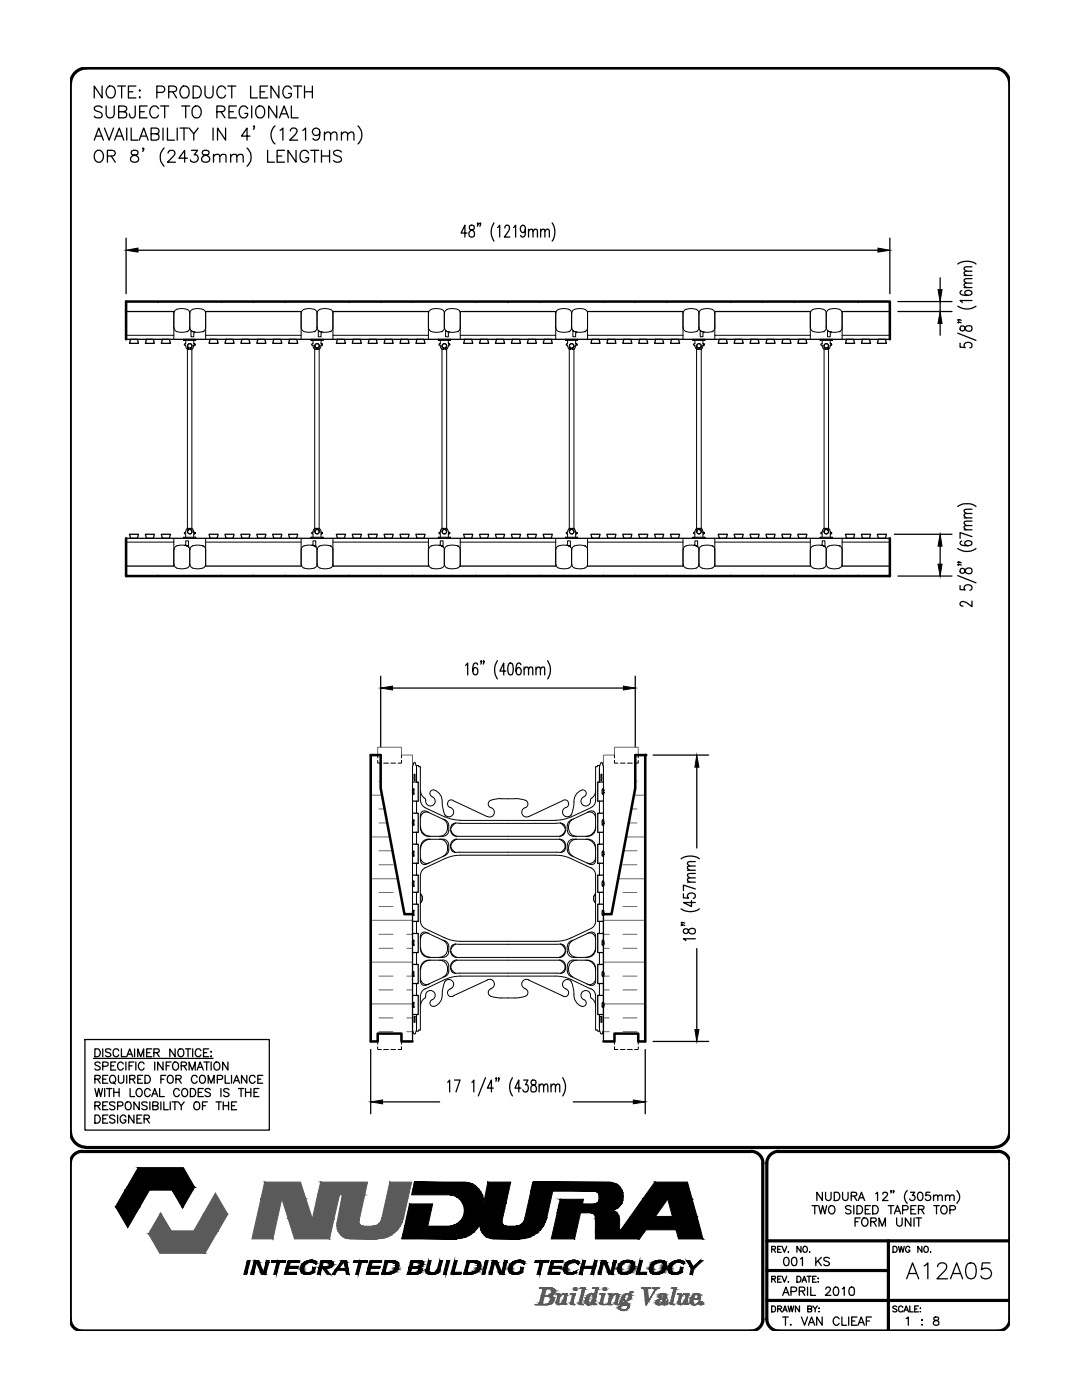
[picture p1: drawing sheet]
<svg xmlns="http://www.w3.org/2000/svg" width="216mm" height="279mm" viewBox="0 0 216 279" stroke-linecap="round" stroke-linejoin="round" font-family="sans-serif">
<!-- layer: TEXT -->
<g fill="none" stroke="#000" stroke-width=".25">
<path d="M20.4 17.2v2.3l-1.6-2.3v2.3M21.6 17.3a.91 .91 0 0 1 1.4 .8 1.04 1.04 0 0 1-.2 1.1 1.04 1.04 0 0 1-1.2 .3 1.43 1.43 0 0 1 0-2.2zM23.5 17.2h1.5M24.3 17.2v2.3M25.6 18.3h.9M27.1 17.2h-1.5v2.3h1.5M27.9 18l.1 .1-.1 .1zM27.9 19.3l.1 .2h-.1zM31.3 18.4h1a.64 .64 0 0 0 .6-.6 .64 .64 0 0 0-.6-.6h-1v2.3M33.7 18.3l1.3-.1a.56 .56 0 0 0 0-.9l-1.3-.1v2.3M34.5 18.3l.7 1.2M36.4 17.3a.89 .89 0 0 1 1.3 .8 1.04 1.04 0 0 1-.2 1.1 1.04 1.04 0 0 1-1.1 .3 1.43 1.43 0 0 1 0-2.2z"/>
<path d="M38.5 17.2h.8a1.26 1.26 0 0 1 .9 1.2 1.26 1.26 0 0 1-.9 1.1h-.8zM40.9 17.2v1.7a.81 .81 0 0 0 .8 .7 .81 .81 0 0 0 .8-.7v-1.7M45 17.8a.89 .89 0 0 0-1-.6 .89 .89 0 0 0-.7 .9 1.08 1.08 0 0 0 .3 1.1 1.08 1.08 0 0 0 1.1 .3l.3-.5M45.4 17.2h1.6M46.2 17.2v2.3M50 17.2v2.3h1.4M51.9 18.3h.9M53.4 17.2h-1.5v2.3h1.5M55.6 17.2v2.3l-1.5-2.3v2.3M58.1 17.8a.87 .87 0 0 0-1-.6 .87 .87 0 0 0-.7 .9 1.07 1.07 0 0 0 .3 1.1 1.07 1.07 0 0 0 1.1 .3l.3-.3v-.5h-.5M58.6 17.2h1.6M59.4 17.2v2.3"/>
<path d="M60.8 18.3h1.5M60.8 17.2v2.3M62.3 17.2v2.3M18.8 28l.9-2.4 .9 2.4M19 30.3a.89 .89 0 0 1 1-.3 .89 .89 0 0 1 .6 .9 1.04 1.04 0 0 1-.2 1.1 1.04 1.04 0 0 1-1.1 .2 1.44 1.44 0 0 1-.3-1.9zM19.1 27.2h1.2M20.4 21.5a.88 .88 0 0 0-.9-.4 .88 .88 0 0 0-.7 .6l.2 .3 1 .4a.58 .58 0 0 1 .4 .6 .58 .58 0 0 1-.6 .5l-.8-.1-.2-.2M20.8 25.6l1 2.4 .9-2.4M21.2 21.2v1.6a.81 .81 0 0 0 .8 .7 .81 .81 0 0 0 .8-.7v-1.6M21.4 31.1h1.1a.65 .65 0 0 0 .5-.6l-.2-.4-.3-.1h-1.1v2.4M22.2 31.1l.8 1.3M22.9 28l.9-2.4 .9 2.4"/>
<path d="M23.2 27.2h1.2M23.7 22.3h1a.64 .64 0 0 0 .6-.7l-.1-.2-.5-.2h-1v2.3h1a.61 .61 0 0 0 .6-.6 .61 .61 0 0 0-.6-.6M25.3 25.6v2.4M26.2 25.6v2.4h1.3M26.3 30.1l-.1 .5a1.4 1.4 0 0 0 1.1 .5 .65 .65 0 0 1 .4 .7 .65 .65 0 0 1-.6 .6 .83 .83 0 0 1-1.1-.5 .97 .97 0 0 1 1.2-1 .48 .48 0 0 0 .2-.8l-.3-.1zM27 21.2v1.8l-.1 .3a.56 .56 0 0 1-.9 0l-.2-.6M27.8 28l.9-2.4 .9 2.4M27.9 22.3h.9M28.1 27.2h1.1M28.7 29.7l-.2 .1v-.1v-.2l.2 .2-.2 .5M29.4 21.2h-1.5v2.3h1.5M30.2 26.7l1.3-.1a.61 .61 0 0 0 0-.9l-1.3-.1v2.4l1.3-.2a.65 .65 0 0 0 .2-.6 .65 .65 0 0 0-.5-.5"/>
<path d="M31.6 21.7a.9 .9 0 0 0-1-.5 .9 .9 0 0 0-.7 .8 1.09 1.09 0 0 0 .3 1.2 1.09 1.09 0 0 0 1.1 .2l.3-.4M32.1 21.2h1.6M32.5 25.6v2.4M32.7 29.5a2.53 2.53 0 0 0 0 3.7M32.9 21.2v2.3M33.4 25.6v2.4h1.4M33.5 30.6l.2-.4 .3-.2h.5a.56 .56 0 0 1 .3 .9l-1.4 1.5h1.6M35.4 25.6v2.4M35.9 25.6h1.6M36.3 21.2h1.6M36.7 25.6v2.4M37.1 21.2v2.3"/>
<path d="M37.4 31.6h-1.7l1.1-1.6v2.4M37.7 25.6l1 1.1v1.3M38.2 30h1.2l-.7 .9a.79 .79 0 0 1 .8 1.1 .79 .79 0 0 1-1.3 .2l-.2-.3M38.7 21.3a1.13 1.13 0 0 1 1.4 .5 1.13 1.13 0 0 1-.2 1.4 .87 .87 0 0 1-1 .3 .87 .87 0 0 1-.6-.9 1.29 1.29 0 0 1 .4-1.3zM39.6 25.6l-.9 1.1M40.5 30.1l-.1 .5a1.4 1.4 0 0 0 1.1 .5 .65 .65 0 0 1 .4 .8 .65 .65 0 0 1-.7 .5 .75 .75 0 0 1-1-.8 1.43 1.43 0 0 1 1.4-.8l.1-.5a.87 .87 0 0 0-1.2-.2zM42.5 25.6v2.4M42.6 31.2a.85 .85 0 0 1 1.1-.3l.2 1.5M42.6 30.8v1.6M43.3 22.3h1a.65 .65 0 0 0 .6-.7l-.2-.3-.4-.1h-1v2.3M43.9 31.2a.83 .83 0 0 1 1.1-.3l.1 1.5M44.1 22.3l.8 1.2"/>
<path d="M45 25.6v2.4l-1.6-2.4v2.4M45.7 22.3h.9M46 31.2a.83 .83 0 0 1 1.2-.3l.1 1.5M46 30.8v1.6M47.2 21.2h-1.5v2.3h1.5M47.3 31.2a.85 .85 0 0 1 1.1-.3l.1 1.5M49.3 29.5a2.44 2.44 0 0 1 0 3.7M49.4 21.7a.87 .87 0 0 0-1-.6 .87 .87 0 0 0-.7 .9 1.06 1.06 0 0 0 .2 1.2 1.06 1.06 0 0 0 1.2 .2l.3-.4v-.4h-.5M49.9 27.2h-1.7l1.1-1.6v2.4M50.2 21.2v2.3M50.8 25.2l-.1 .1-.1-.1h.2l-.2 .6M51.4 21.3a.89 .89 0 0 1 1.4 .7 1.06 1.06 0 0 1-.2 1.2 1.06 1.06 0 0 1-1.2 .2 1.52 1.52 0 0 1 0-2.1z"/>
<path d="M53.4 30v2.4h1.4M54.9 25.1a2.39 2.39 0 0 0 0 3.6M55.2 21.2v2.3l-1.6-2.3v2.3M55.3 31.1h.9M55.8 23.5l.9-2.3 .9 2.3M55.9 26l.5-.4v2.4M56.1 22.7h1.1M56.8 30h-1.5v2.4h1.5M57.9 26.1l.2-.4 .3-.1 .7 .1a.55 .55 0 0 1 .1 .8l-1.4 1.5h1.6M58.1 21.2v2.3h1.4M59.1 30v2.4l-1.6-2.4v2.4M60.4 26l.6-.4v2.4"/>
<path d="M61.6 30.6a.87 .87 0 0 0-1-.6 .87 .87 0 0 0-.7 .9 1.08 1.08 0 0 0 1.1 1.5 .81 .81 0 0 0 .6-.9h-.6M62 30h1.6M62.8 30v2.4M63.8 26.4a.75 .75 0 0 1-1.1 .5 .75 .75 0 0 1-.2-1.2 .75 .75 0 0 1 1.2 .2 2.29 2.29 0 0 1-.2 1.9 .69 .69 0 0 1-1-.2M64.1 31.1h1.7M64.1 30v2.4M64.7 26.8l.6-.4 .5 .1 .2 1.5M64.7 26.4v1.6M65.8 30v2.4M66 26.8l.6-.4 .5 .1 .1 1.5M68.1 26.8l.6-.4 .6 .1 .1 1.5M68.1 30.3a.88 .88 0 0 0-.8-.3 .88 .88 0 0 0-.7 .6l.2 .3 .9 .3a.61 .61 0 0 1 .2 1 1.05 1.05 0 0 1-1.3-.2"/>
<path d="M68.1 26.4v1.6M69.4 26.8l.5-.4 .6 .1 .1 1.5M71.4 25.1a2.48 2.48 0 0 1 0 3.6M25.2 47.5v11.1M27.5 49.9h147.7M93.2 46.5h-1.2l.8-1.6v2.4M93.7 45.1a.57 .57 0 0 0 .5 .9 .66 .66 0 0 1 .5 .8 .66 .66 0 0 1-1 .4 .92 .92 0 0 1 0-1 .92 .92 0 0 1 .8-.5 .51 .51 0 0 0 .1-.6 .51 .51 0 0 0-.6-.2zM95.4 44.6l-.1 .1v-.2l.1 .3-.1 .4M95.9 44.6l-.1 .1-.1-.1 .1-.1 .1 .1-.2 .6M98.6 44.5a3.3 3.3 0 0 0 0 3.6M99.3 45.4l.4-.5v2.4M100.7 45.5l.1-.3a.53 .53 0 0 1 .8-.1 .53 .53 0 0 1 0 .7l-1 1.5h1.1"/>
<path d="M102.5 45.4l.4-.5v2.4M104.8 45.7a.58 .58 0 0 1-.5 .7 .79 .79 0 0 1-.5-.7 .79 .79 0 0 1 .6-.8l.2 .2a2.44 2.44 0 0 1 0 2.1l-.4 .1-.3-.3M105.5 46.2l.4-.5 .4 .1 .1 1.5M105.5 45.7v1.6M106.4 46.2l.3-.5 .5 .1v1.5M107.9 46.2l.4-.5 .4 .1v1.5M107.9 45.7v1.6M108.7 46.2l.4-.5 .4 .1 .1 1.5M110.2 44.5a3.3 3.3 0 0 1 0 3.6M177.6 47.5v11.1M187.6 55.4v2.4M191.1 52.7a3.3 3.3 0 0 1 3.6 0"/>
<path d="M191.9 58l-.2 .1-.1 .4a1.96 1.96 0 0 0 2.3 .2v-.2a.75 .75 0 0 0-.7-.6 .75 .75 0 0 0-.7 .6l.1 .2 .6 .3M192.4 57.4h1.5M192.4 55h1.5M193.9 60h-2.3l.4 .4M193.9 56.5l-1.4 .1-.1 .4 .4 .4M193.9 55.6l-1.4 .1-.1 .4 .4 .4M193.9 54.1l-1.4 .1-.1 .4 .4 .4M193.9 53.2l-1.4 .1-.1 .4 .4 .4M179.2 60.2h10.8M179.2 62.2h10.8M187.6 60.2v2M187.6 64.5v2.4"/>
<path d="M191.1 61.1a3.3 3.3 0 0 0 3.6 0M191.1 66.5l3.6 1.4M191.2 64.3l.2 .1h-.3l.3-.1 .4 .1M191.2 63.8l.2 .1-.2 .1-.1-.1 .1-.1 .6 .2M191.6 68.5v.8l1 .1a.57 .57 0 0 1 .1-1 .75 .75 0 0 1 .9 0 .75 .75 0 0 1 .3 .9l-.4 .1M191.7 65.1a.52 .52 0 0 0-.1 .7 .52 .52 0 0 0 .6 .2l.3-.2a.77 .77 0 0 1 .6-.8 .77 .77 0 0 1 .8 .4 .73 .73 0 0 1-.7 .8 .73 .73 0 0 1-.7-.9 .56 .56 0 0 0-.8-.2zM178.4 106.6h11.6M179.2 115h10.8M187.6 109v3.6M191.1 109.5a3.1 3.1 0 0 0 3.6 0M191.1 101.1a3.3 3.3 0 0 1 3.6 0M191.1 114.9l3.6 1.4"/>
<path d="M191.2 112.6l.2 .1-.2 .1-.1-.1 .1-.1 .6 .2M191.2 112.2l.2 .1h-.2h-.1l.1-.1 .6 .1M191.6 116.9v.8h1a.52 .52 0 0 1-.2-.5 .52 .52 0 0 1 .3-.4 .75 .75 0 0 1 .9 0 .75 .75 0 0 1 .3 .9l-.4 .1M191.7 113.5a.52 .52 0 0 0-.1 .6 .52 .52 0 0 0 .6 .3l.3-.2a.72 .72 0 0 1 .8-.9 .72 .72 0 0 1 .6 1l-.2 .1a.83 .83 0 0 1-1.2-.7 .56 .56 0 0 0-.8-.2zM191.9 108l-.2 .1-.1 .3a1.63 1.63 0 0 0 2 .4l.3-.1a.7 .7 0 0 0-.6-.8 .7 .7 0 0 0-.8 .5l.1 .3 .6 .2M192.4 105.7h1.5M192.4 103.4h1.5M193.9 120v1.1a2.81 2.81 0 0 0-1.9-1.1l-.4 .3v.4l.6 .3M193.9 107.1l-2.3-.8v1.1M193.9 104.9l-1.4 .1-.1 .4 .4 .3M193.9 104l-1.4 .1-.1 .4 .4 .4M193.9 102.5l-1.4 .1-.1 .4 .4 .4"/>
<path d="M193.9 101.6l-1.4 .1-.1 .4 .4 .4M76 134.9v14.2M78.3 137.3h46.1M92.9 132.8l.4-.5v2.4M95.3 132.7l-.1-.3-.4-.1a1.96 1.96 0 0 0-.2 2.3l.2 .1a.77 .77 0 0 0 .6-.8 .77 .77 0 0 0-.6-.7l-.4 .4-.1 .3M96.1 132l-.1 .1v-.2l.1 .3-.2 .3M96.6 132l-.1 .1-.1-.1 .1-.1 .1 .1-.2 .5M99.2 131.9a3.3 3.3 0 0 0 0 3.6M100.9 133.9h-1.1l.7-1.6v2.4M101.6 132.4l.4-.1a1.57 1.57 0 0 1 .3 2l-.1 .3-.4 .1a1.2 1.2 0 0 1-.5-1.4zM103.9 132.7v-.3l-.4-.1a1.37 1.37 0 0 0-.5 1.6l.2 .7a.72 .72 0 0 0 .9-.5 .72 .72 0 0 0-.5-.9 .65 .65 0 0 0-.6 .7M104.6 133.6l.4-.5 .4 .1 .1 1.5"/>
<path d="M104.6 133.1v1.6M105.5 133.6l.2-.4h.5l.1 1.5M106.9 133.6l.5-.5 .4 .1v1.5M106.9 133.1v1.6M107.8 133.6l.4-.5 .4 .1 .1 1.5M109.3 131.9a3.3 3.3 0 0 1 0 3.6M126.8 134.9v14.2M130.3 150.7h11.1M139 153.1v16.1M135.9 171.4a3.3 3.3 0 0 1 3.6 0M136.4 178.4v.8h1a.52 .52 0 0 1-.2-.5 .52 .52 0 0 1 .3-.4 .75 .75 0 0 1 .9 0 .75 .75 0 0 1 .3 .9l-.4 .1M137.2 176.1h1.5"/>
<path d="M137.2 173.7h1.5M138 179.7v1.2l-1.6-.8h2.3M138.7 177.4l-2.3-.8v1.1M138.7 175.2l-1.4 .1-.1 .4 .4 .4M138.7 174.3l-1.4 .1-.1 .4 .4 .4M138.7 172.8l-1.4 .1-.1 .4 .4 .4M138.7 171.9l-1.4 .1-.1 .4 .4 .4M135.9 181.4a3.3 3.3 0 0 0 3.6 0M136 184.6h.2l-.2 .1-.1-.1h.1l.6 .1M136 184.1l.2 .1h-.3l.3-.1 .4 .1M136.5 185.4l-.1 .6a.54 .54 0 0 0 .9 .1 .72 .72 0 0 1 .8-.9 .72 .72 0 0 1 .6 1l-.2 .1a.83 .83 0 0 1-1.2-.7 .6 .6 0 0 0-.8-.2zM138.7 187.4h-2.3l.4 .3"/>
<path d="M139 189.3v16.2M16.9 207.5h36.8v18h-36.8zM18.6 211.2h23.9M18.9 209.3h.5a.82 .82 0 0 1 .6 .8 .82 .82 0 0 1-.6 .8h-.5zM18.9 215.4l.9-.1 .2-.3-.1-.3-1-.1v1.6M18.9 217.2l.4 1.6 .4-1.6 .4 1.6 .4-1.6M19.4 215.4l.6 .8M20 212.2a.59 .59 0 0 0-.6-.3 .59 .59 0 0 0-.5 .4l.2 .2 .8 .4 .1 .4a.65 .65 0 0 1-1.1 0M20.5 212.8l.9-.1 .1-.6-.3-.2h-.7v1.7M20.5 209.3v1.6M20.5 215.4h.6M20.9 217.2v1.6"/>
<path d="M21.3 217.2h1M21.5 214.6h-1v1.6h1M21.5 219.9h-1v1.6h1M21.8 217.2v1.6M22 214.8l.2-.1a.77 .77 0 0 1 .9 .3 .77 .77 0 0 1-.2 1 .59 .59 0 0 1-.6 .2 .59 .59 0 0 1-.4-.6zM22.1 209.5l-.4-.2-.5 .1-.1 .1 .1 .4 .8 .4 .1 .4a.73 .73 0 0 1-1 0M22.1 212.7h.6M22.6 215.9l.4 .5M22.7 217.2v1.6M22.7 218h1.1M23.1 211.9h-1v1.7h1M23.6 214.6v1.1a.53 .53 0 0 0 .6 .5 .53 .53 0 0 0 .5-.5v-1.1"/>
<path d="M23.7 209.7a.56 .56 0 0 0-.7-.4 .56 .56 0 0 0-.4 .6 .69 .69 0 0 0 .7 1l.4-.4M23.8 217.2v1.6M24.2 209.3v1.6h.9M24.6 212.3a.59 .59 0 0 0-.7-.4 .59 .59 0 0 0-.4 .6v.4a.59 .59 0 0 0 .4 .7 .59 .59 0 0 0 .7-.4M25.1 211.9v1.7M25.3 210.9l.6-1.6 .6 1.6M25.3 214.6v1.6M25.5 210.4h.8M25.8 212.7h.5M25.9 215.4l.9-.1 .1-.3-.1-.3-.9-.1v1.6M26 217.2v1.6h.9M26.4 215.4l.5 .8"/>
<path d="M26.7 211.9h-.9v1.7M26.9 209.3v1.6M27.1 211.9v1.7M27.3 217.5l.2-.2a.75 .75 0 0 1 .9 .4 .75 .75 0 0 1-.2 .9l-.1 .2a.76 .76 0 0 1-.9-.4 .76 .76 0 0 1 .1-.9zM27.5 210.9v-1.6l.6 1.6 .6-1.6v1.6M27.5 215.4h.6M27.8 219.9v1.6l-1.1-1.6v1.6M28.5 214.6h-1v1.6h1M28.8 212.3a.59 .59 0 0 0-.7-.4 .59 .59 0 0 0-.5 .6v.4a.59 .59 0 0 0 .5 .7 .59 .59 0 0 0 .7-.4M28.9 214.6h.5a.82 .82 0 0 1 .6 .8 .82 .82 0 0 1-.6 .8h-.5zM29.3 210.1h.6M29.9 219.9v1.6"/>
<path d="M30 217.6a.59 .59 0 0 0-.7-.4 .59 .59 0 0 0-.5 .6v.4a.59 .59 0 0 0 .5 .7 .59 .59 0 0 0 .7-.4M30.3 209.3h-1v1.6h1M30.3 218.8l.6-1.6 .6 1.6M30.5 218.3h.8M30.7 210.1l.9-.1 .1-.5-1-.2v1.6M30.9 211.9v1.7M31.3 210.1l.5 .8M31.8 217.2v1.6h1M32.1 215.4h.6M32.1 219.9v1.6M32.5 211.9v1.7l-1-1.7v1.7M32.7 219.9v1.6h.9"/>
<path d="M33.1 214.6h-1v1.6M33.2 212.7h.6M33.5 214.8l.2-.1a.8 .8 0 0 1 .9 .5 .8 .8 0 0 1-.5 1 .84 .84 0 0 1-.7-.5 .84 .84 0 0 1 .1-.9zM34 219.9v1.6M34.1 211.9h-.9v1.7M34.3 219.9h1.1M34.7 212a.78 .78 0 0 1 1 .5 .78 .78 0 0 1-.4 1 .76 .76 0 0 1-.9-.4 .76 .76 0 0 1 .2-.9zM34.9 219.9v1.6M34.9 209.3v1.6l-1-1.6v1.6M35.1 215.4l.9-.1 .2-.3-.1-.3-1-.1v1.6M35.6 219.9l.6 .8v.8M35.6 209.5l.2-.1a.8 .8 0 0 1 .9 .5 .8 .8 0 0 1-.4 1 .84 .84 0 0 1-.8-.5 .84 .84 0 0 1 .1-.9z"/>
<path d="M35.6 215.4l.6 .8M35.8 217.6a.59 .59 0 0 0-.7-.4 .59 .59 0 0 0-.5 .6v.4a.59 .59 0 0 0 .5 .6 .59 .59 0 0 0 .7-.3M36.2 212.7l.9-.1 .1-.4-.4-.3h-.6v1.7M36.4 217.5l.1-.2a.78 .78 0 0 1 1 .5 .78 .78 0 0 1-.4 1 .76 .76 0 0 1-.8-.4 .76 .76 0 0 1 .1-.9zM36.7 212.7l.5 .9M36.8 219.9l-.6 .8M37 209.3h1.1M37.5 209.3v1.6M37.7 213.6v-1.7l.7 1.7 .6-1.7v1.7M38 217.2h.5a.85 .85 0 0 1 .6 .8 .85 .85 0 0 1-.6 .8h-.5zM38.5 209.3v1.6M39.3 213.6l.6-1.7 .7 1.7"/>
<path d="M39.3 215a.59 .59 0 0 0-.6-.4 .59 .59 0 0 0-.5 .6v.4a.59 .59 0 0 0 .5 .6 .59 .59 0 0 0 .6-.4M39.6 213h.7M39.6 218h.6M39.9 214.8l.2-.1a.78 .78 0 0 1 .9 .3 .78 .78 0 0 1-.1 1l-.3 .2a.81 .81 0 0 1-.8-.5 .81 .81 0 0 1 .1-.9zM40.1 209.7a.59 .59 0 0 0-.7-.4 .59 .59 0 0 0-.4 .6v.4a.59 .59 0 0 0 .4 .6 .59 .59 0 0 0 .7-.4M40.6 217.2h-1v1.6h1M40.6 210.1h.6M40.7 211.9h1.1M41.2 211.9v1.7M41.4 219.9h-1v1.6M41.5 216.2v-1.6l.6 1.6 .6-1.6v1.6M41.6 209.3h-1v1.6h1"/>
<path d="M42 217.5a.59 .59 0 0 0-.6-.3 .59 .59 0 0 0-.5 .4l.1 .2 .9 .4a.41 .41 0 0 1-.3 .6h-.3l-.4-.2M42.1 209.9h.1zM42.1 210.8h.1zM42.1 211.9v1.7M43 212a.76 .76 0 0 1 .9 .4 .76 .76 0 0 1-.2 .9 .57 .57 0 0 1-.6 .2 .57 .57 0 0 1-.4-.6 .79 .79 0 0 1 .3-.9zM43.1 219.9h1.1M43.4 215.4h.6a.4 .4 0 0 0 .4-.4 .4 .4 0 0 0-.4-.4h-.6v1.6M43.7 219.9v1.6M44.1 217.2v1.6M44.5 219.9v1.6M44.9 214.6v1.6h.9M45.5 211.9v1.7l-1.1-1.7v1.7"/>
<path d="M45.6 219.9v1.6M45.7 217.5a.59 .59 0 0 0-.6-.3 .59 .59 0 0 0-.5 .4l.2 .2 .8 .4 .1 .4a.65 .65 0 0 1-1.1 0M46.2 214.6v1.6M46.6 216.2l.6-1.6 .6 1.6M46.8 215.7h.8M47.2 219.9h-1v1.6h1M47.6 217.2h1.1M48.1 217.2v1.6M49 218h1.1M49 217.2v1.6M49.2 214.6v1.6l-1-1.6v1.6M50.1 217.2v1.6"/>
<path d="M50.7 218h.6M50.9 215a.59 .59 0 0 0-.7-.4 .59 .59 0 0 0-.4 .6v.4a.59 .59 0 0 0 .4 .6 .59 .59 0 0 0 .7-.4M51.4 215.4h.6M51.7 217.2h-1v1.6h1M52.4 214.6h-1v1.6h1M74 209.5v12.8M76.3 219.9h11.4M89.3 216l.4-.5v2.4M90.7 215.5h1.1l-.8 2.4M94.2 216l.3-.5v2.4M96.9 215.1l-1.5 3.6M98.4 217.2h-1.1l.8-1.7v2.4"/>
<path d="M99.1 215.2l-.1 .1v-.2l.1 .3-.2 .4M99.6 215.2l-.1 .1-.1-.1 .1-.1 .1 .1-.2 .6M102.2 215.1a3.3 3.3 0 0 0 0 3.6M103.9 217.2h-1.1l.7-1.7v2.4M104.5 215.5h.8l-.4 1 .4 .1 .1 .4a.71 .71 0 0 1-.7 .9l-.2-.1-.2-.3M106.1 215.7a.56 .56 0 0 0 .1 .8 .72 .72 0 0 1 .9 .8 .72 .72 0 0 1-1 .5l-.2-.3a.77 .77 0 0 1 .8-1 .5 .5 0 0 0 .2-.7 .5 .5 0 0 0-.6-.3zM107.6 216.8l.4-.4 .4 .1 .1 1.4M107.6 216.4v1.5M108.5 216.8l.4-.4 .3 .1 .1 1.4M110 216.8l.4-.4 .4 .1v1.4M110 216.4v1.5M110.8 216.8l.4-.4 .4 .1 .1 1.4"/>
<path d="M112.3 215.1a3.3 3.3 0 0 1 0 3.6M114.4 219.9h12M128.7 209.5v12.8M130.3 207.8h11.1M18.9 220.7l.9-.1 .2-.3-.1-.3-1-.1v1.6M18.9 222.5h.5a.85 .85 0 0 1 .6 .8 .85 .85 0 0 1-.6 .8h-.5zM19.4 220.7l.6 .8M20.5 220.7h.6M20.5 223.3h.6M21.5 222.5h-1v1.6h1M22.9 220.1l-.3-.2h-.6l-.1 .2 .1 .4 .9 .4v.4a.71 .71 0 0 1-1 0M22.9 222.8a.59 .59 0 0 0-.6-.3 .59 .59 0 0 0-.4 .4v.2l1 .4a.41 .41 0 0 1-.3 .6h-.4l-.3-.2"/>
<path d="M23.5 220.7h.6a.4 .4 0 0 0 .4-.4 .4 .4 0 0 0-.4-.4h-.6v1.6M23.5 222.5v1.6M25.1 220.1l.2-.2a.78 .78 0 0 1 .9 .4 .78 .78 0 0 1-.2 1l-.2 .2a.81 .81 0 0 1-.8-.5 .81 .81 0 0 1 .1-.9zM25.1 222.9a.59 .59 0 0 0-.6-.4 .59 .59 0 0 0-.5 .6v.4a.58 .58 0 0 0 .5 .7 .58 .58 0 0 0 .6-.7h-.4M26.7 222.5v1.6l-1-1.6v1.6M27.3 223.3h.6M28.3 222.5h-1v1.6h1M28.8 223.3l.8-.1 .2-.4-.4-.3h-.6v1.6M29.3 223.3l.5 .8M29.4 220.1l-.4-.2h-.5l-.2 .2 .2 .4 .7 .3 .2 .5a.73 .73 0 0 1-1.1 0M30.5 220.7l.9-.1 .2-.3-.2-.4h-.9v1.6h.7l.4-.3a.39 .39 0 0 0-.4-.5M38.8 220.1l.2-.2a.8 .8 0 0 1 .9 .6 .8 .8 0 0 1-.5 1 .84 .84 0 0 1-.7-.5 .84 .84 0 0 1 .1-.9z"/>
<path d="M40.4 220.7h.6M44.5 220.7h1.1M46.2 220.7h.6"/>
</g>
<path d="M25.2 49.9l2.3-.4v.8zM175.2 49.5l2.4 .4-2.4 .4zM187.2 57.8h.8l-.4 2.4zM187.6 62.2l.4 2.3h-.8zM187.6 106.6l.4 2.4h-.8zM187.2 112.6h.8l-.4 2.4zM76 137.3l2.3-.4v.8zM124.4 136.9l2.4 .4-2.4 .4zM139 150.7l.5 2.4h-.8zM74 219.9l2.3-.4v.8zM126.4 219.5l2.3 .4-2.3 .4zM138.7 205.5h.8l-.5 2.3z" fill="#000" stroke="#000" stroke-width=".2"/>
<!-- layer: line25 -->
<g fill="none" stroke="#000" stroke-width=".25">
<path d="M25.2 62.2h9.5M25.2 67.7h152.4M26 67.7h1.4l.2 .8h-1.8zM29.2 67.7h1.4l.2 .8h-1.8zM32.4 67.7h1.4l.2 .8h-1.8zM41 62.2h19.1M41.9 67.7h1.4l.2 .8h-1.8zM45.1 67.7h1.4l.2 .8h-1.8zM48.3 67.7h1.4l.2 .8h-1.8zM51.4 67.7h1.4l.3 .8h-1.9zM54.6 67.7h1.4l.2 .8h-1.8zM57.8 67.7h1.4l.2 .8h-1.8z"/>
<path d="M66.4 62.2h19.1M67.3 67.7h1.4l.2 .8h-1.8zM70.5 67.7h1.4l.2 .8h-1.8zM73.7 67.7h1.4l.2 .8h-1.8zM76.8 67.7h1.4l.3 .8h-1.9zM80 67.7h1.4l.2 .8h-1.8zM83.2 67.7h1.4l.2 .8h-1.8zM91.8 62.2h19.1M92.7 67.7h1.4l.2 .8h-1.8zM95.9 67.7h1.4l.2 .8h-1.8zM99.1 67.7h1.4l.2 .8h-1.8zM102.2 67.7h1.4l.3 .8h-1.9z"/>
<path d="M105.4 67.7h1.4l.2 .8h-1.8zM108.6 67.7h1.4l.2 .8h-1.8zM117.2 62.2h19.1M118.1 67.7h1.4l.2 .8h-1.8zM121.3 67.7h1.4l.2 .8h-1.8zM124.5 67.7h1.4l.2 .8h-1.8zM127.6 67.7h1.4l.3 .8h-1.9zM130.8 67.7h1.4l.2 .8h-1.8zM134 67.7h1.4l.2 .8h-1.8zM142.6 62.2h19.1M143.5 67.7h1.4l.2 .8h-1.8zM146.7 67.7h1.4l.2 .8h-1.8z"/>
<path d="M149.9 67.7h1.4l.2 .8h-1.8zM153 67.7h1.4l.3 .8h-1.9zM156.2 67.7h1.4l.2 .8h-1.8zM159.4 67.7h1.4l.2 .8h-1.8zM168 62.2h9.6M168.9 67.7h1.4l.2 .8h-1.8zM172.1 67.7h1.4l.2 .8h-1.8zM175.3 67.7h1.4l.2 .8h-1.8zM25.2 113h9.5M25.2 107.4h152.4M25.8 106.6h1.8l-.2 .8h-1.4zM29 106.6h1.8l-.2 .8h-1.4z"/>
<path d="M32.2 106.6h1.8l-.2 .8h-1.4zM41 113h19.1M41.7 106.6h1.8l-.2 .8h-1.4zM44.9 106.6h1.8l-.2 .8h-1.4zM48.1 106.6h1.8l-.2 .8h-1.4zM51.2 106.6h1.9l-.3 .8h-1.4zM54.4 106.6h1.8l-.2 .8h-1.4zM57.6 106.6h1.8l-.2 .8h-1.4zM66.4 113h19.1M67.1 106.6h1.8l-.2 .8h-1.4zM70.3 106.6h1.8l-.2 .8h-1.4zM73.5 106.6h1.8l-.2 .8h-1.4z"/>
<path d="M76.6 106.6h1.9l-.3 .8h-1.4zM79.8 106.6h1.8l-.2 .8h-1.4zM83 106.6h1.8l-.2 .8h-1.4zM91.8 113h19.1M92.5 106.6h1.8l-.2 .8h-1.4zM95.7 106.6h1.8l-.2 .8h-1.4zM98.9 106.6h1.8l-.2 .8h-1.4zM102 106.6h1.9l-.3 .8h-1.4zM105.2 106.6h1.8l-.2 .8h-1.4zM108.4 106.6h1.8l-.2 .8h-1.4zM117.2 113h19.1M117.9 106.6h1.8l-.2 .8h-1.4z"/>
<path d="M121.1 106.6h1.8l-.2 .8h-1.4zM124.3 106.6h1.8l-.2 .8h-1.4zM127.4 106.6h1.9l-.3 .8h-1.4zM130.6 106.6h1.8l-.2 .8h-1.4zM133.8 106.6h1.8l-.2 .8h-1.4zM142.6 113h19.1M143.3 106.6h1.8l-.2 .8h-1.4zM146.5 106.6h1.8l-.2 .8h-1.4zM149.7 106.6h1.8l-.2 .8h-1.4zM152.8 106.6h1.9l-.3 .8h-1.4zM156 106.6h1.8l-.2 .8h-1.4zM159.2 106.6h1.8l-.2 .8h-1.4z"/>
<path d="M168 113h9.6M168.7 106.6h1.8l-.2 .8h-1.4zM171.9 106.6h1.8l-.2 .8h-1.4zM175.1 106.6h1.8l-.2 .8h-1.4zM82.3 158.2h.1M82.3 157.8h.1M82.3 156.1h1.2v3.8h-1.2M82.3 157.6v.8M82.4 158.3l.1 .2M82.4 158.5h.1M82.4 157.5h.1M82.5 157.5l-.1 .1"/>
<path d="M82.5 157.5l.1 .9-.1 .1M120.2 157.6v.8M120.2 157.6l.2-.1v.9l-.1 .1-.1-.2M120.3 158.5h.1M120.3 157.5h.1M120.4 158.2h.1M120.4 157.8h.1M120.4 156.1h-1.1v3.8h1.1M82.3 164.4h.1M82.3 164h.1M82.3 162.3h1.2v3.8h-1.2M82.3 170.5h.1"/>
<path d="M82.3 170.2h.1M82.3 168.5h1.2v3.8h-1.2M82.3 176.2h.1M82.3 176.6h.1M82.3 174.7h1.2v3.4h-1.2M82.3 163.8v.7M82.3 170v.7M82.3 176v.7M82.4 164.5l.1 .2M82.4 170l.1-.1 .1 .1M82.4 170.7l.1 .1M82.4 176.7l.1 .2"/>
<path d="M82.4 176l.1-.1 .1 .8M82.4 164.7h.1M82.4 163.7h.1M82.4 170.8h.1M82.4 169.9h.1M82.4 175.9h.1M82.4 176.9h.1M82.5 163.6l-.1 .2M82.5 163.6l.1 .2M82.6 176.7l-.1 .2M82.6 163.8l-.1 .9M82.6 170l-.1 .8"/>
<path d="M120.2 163.8v.7M120.2 170v.7M120.2 176v.7M120.2 176.7l.1 .2 .1-.2M120.2 176l.2-.1v.8M120.3 164.7h.1M120.3 163.7h.1M120.3 170.8h.1M120.3 169.9h.1M120.3 175.9h.1M120.3 176.9h.1M120.4 163.8l-.1-.2-.1 .2"/>
<path d="M120.4 170l-.1-.1-.1 .1M120.4 163.8v.8l-.2-.1M120.4 164.4h.1M120.4 164h.1M120.4 162.3h-1.1v3.8h1.1M120.4 170v.8l-.2-.1M120.4 170.5h.1M120.4 170.2h.1M120.4 168.5h-1.1v3.8h1.1M120.4 176.2h.1M120.4 176.6h.1M120.4 174.7h-1.1v3.4h1.1"/>
<path d="M82.3 198.7h1.2v3.8h-1.2M82.3 194.2h.1M82.3 194.5h.1M82.3 192.5h1.2v3.8h-1.2M82.3 188h.1M82.3 188.4h.1M82.3 186.3h1.2v3.8h-1.2M82.3 182.4h.1M82.3 182h.1M82.3 180.5h1.2v3.4h-1.2M82.3 181.8v26M82.4 194.7l.1 .1"/>
<path d="M82.4 188.5l.1 .2M82.4 187.8l.1-.1 .1 .8M82.4 181.8l.1-.1 .1 .1-.1 .9M82.4 182.5l.1 .2M82.4 194.8h.1M82.4 187.7h.1M82.4 188.7h.1M82.4 182.7h.1M82.4 181.7h.1M82.6 194l-.1-.1-.1 .1M82.6 188.5l-.1 .2M82.6 194l-.1 .8"/>
<path d="M120.2 181.8v.7M120.2 187.8v.7M120.2 194v.7M120.2 194.7l.1 .1 .1-.1M120.2 194l.1-.1 .1 .1M120.2 188.5l.1 .2 .1-.2M120.2 187.8l.1-.2 .1 .2M120.2 181.8l.1-.1 .1 .1v26M120.2 182.5l.1 .2 .1-.2M120.3 194.8h.1M120.3 187.7h.1M120.3 188.7h.1"/>
<path d="M120.3 182.7h.1M120.3 181.7h.1M120.4 198.7h-1.1v3.8h1.1M120.4 194.2h.1M120.4 194.5h.1M120.4 192.5h-1.1v3.8h1.1M120.4 188h.1M120.4 188.4h.1M120.4 186.3h-1.1v3.8h1.1M120.4 182.4h.1M120.4 182h.1M120.4 180.5h-1.1v3.4h1.1"/>
<path d="M82.3 200.4h.1M82.3 200.7h.1M82.4 200.9l.1 .1M82.4 200.1h.1M82.4 201h.1M82.6 200.2l-.1-.1-.1 .1M82.6 200.2l-.1 .8M120.2 200.2v.7M120.2 200.9l.1 .1 .1-.1M120.2 200.2l.1-.1 .1 .1M120.3 200.1h.1M120.3 201h.1"/>
<path d="M120.4 200.4h.1M120.4 200.7h.1"/>
</g>
<!-- layer: LINE9 -->
<g fill="none" stroke="#000" stroke-width=".2">
<path d="M25.2 66.9h9.5M31.4 60.2h.2l-.1 .2zM34.7 62.2v5.5M34.7 65.4a.78 .78 0 0 0 .6 .8M35.2 61.7l.9-.1h.8a.92 .92 0 0 1 1 .9v2.9M35.3 61.7a.78 .78 0 0 0-.6 .8M36.7 67.7v.2zM36.7 67.9h2.3M36.7 67.7h2.3M37.1 69v.4l.3 .3M37.1 69h.1M37.1 67.9v.7l-.3 .2 .3 .2"/>
<path d="M37.3 66.2h.1M37.4 69v37.1M37.4 69.7h.1M37.4 69.7h.3M37.7 69.4a.42 .42 0 0 1-.2-.6 .42 .42 0 0 1 .7 0 .42 .42 0 0 1-.2 .6M37.7 69.4h.1M37.7 69.7h.1M37.7 69.6h.1M37.7 69.4v.2M37.9 68.6h.1M37.9 65.4a1.1 1.1 0 0 1-1.4 .9l-1.3-.1M37.9 65.4a.78 .78 0 0 0 .5 .8l-.3-.3"/>
<path d="M38 69.4h.1M38 69.6v.1M38 69.4v.3M38.1 66v1.2h.6v-.7M38.3 69v37.1M38.4 66.2h.1M38.4 61.7l.8-.1h.9a.92 .92 0 0 1 .9 .9M38.4 61.7a.78 .78 0 0 0-.5 .8M38.7 68.9h.1h-.1M38.7 69l-.1 .2a.51 .51 0 0 1-.6 .5M38.7 69h.1M38.7 67.9v.7h.1"/>
<path d="M38.7 68.9v.1M38.8 68.6l.2 .2-.2 .1 .2-.1zM39 67.7h.1M39 67.8v.1zM40.5 66.2h.1M41 66.9h19.1M41 62.2v5.5M41 65.4a1.1 1.1 0 0 1-1.3 .9l-1.3-.1 .5 .1-.2 .2M44.1 60.2h.2l-.1 .2zM50.5 60.2h.1v.2zM56.8 60.2h.2l-.1 .2zM60.1 62.2v5.5"/>
<path d="M60.1 65.4l.1 .3a2.13 2.13 0 0 0 2.7 .3l.4-.6M60.1 62.5a1.08 1.08 0 0 1 1.4-.9h.8a.92 .92 0 0 1 1 .9v2.9M62.1 67.7v.2zM62.1 67.9h2.3M62.1 67.7h2.3M62.5 69v.4l.3 .3M62.5 69h.1M62.5 67.9v.7l-.3 .2 .3 .2M62.7 66.2h.1M62.8 69v37.1M62.8 69.7h.1M62.8 69.7h.3"/>
<path d="M63.1 69.4a.42 .42 0 0 1-.2-.6 .42 .42 0 0 1 .7 0 .42 .42 0 0 1-.2 .6M63.1 69.4h.1M63.1 69.7h.1M63.1 69.6h.1M63.1 69.4v.2M63.3 68.6h.1M63.3 65.4a.78 .78 0 0 0 .5 .8l-.3-.3 .1 .2M63.4 69.4h.1M63.4 69.6v.1M63.4 69.4v.3M63.5 66.1v1.1h.6v-.7M63.7 69v37.1"/>
<path d="M63.8 66.2h.1M63.8 61.7l.8-.1h.9a.92 .92 0 0 1 .9 .9M63.8 61.7a.78 .78 0 0 0-.5 .8M64.1 68.9h.1h-.1M64.1 69l-.1 .2a.51 .51 0 0 1-.6 .5M64.1 69h.1M64.1 67.9v.7h.1M64.1 68.9v.1M64.2 68.6l.2 .2-.2 .1 .2-.1zM64.3 66.3l-.2 .2M64.4 67.7h.1M64.4 67.8v.1z"/>
<path d="M65.9 66.2h.1M66.4 65.4a1.1 1.1 0 0 1-1.3 .9l-1.3-.1 .5 .1M66.4 66.9h19.1M66.4 62.2v5.5M69.5 60.2h.2l-.1 .2zM75.9 60.2h.1v.2zM82.2 60.2h.2l-.1 .2zM85.5 62.2v5.5M85.5 65.4l.1 .3a2.13 2.13 0 0 0 2.7 .3l.4-.6M85.5 62.5a1.08 1.08 0 0 1 1.4-.9h.8a.92 .92 0 0 1 1 .9v2.9M87.5 67.7v.2zM87.5 67.9h2.3"/>
<path d="M87.5 67.7h2.3M87.9 69v.4l.3 .3M87.9 69h.1M87.9 67.9v.7l-.3 .2 .3 .2M88.1 66.2h.1M88.2 69v37.1M88.2 69.7h.1M88.2 69.7h.3M88.5 69.4a.42 .42 0 0 1-.2-.6 .42 .42 0 0 1 .7 0 .42 .42 0 0 1-.2 .6M88.5 69.4h.1M88.5 69.7h.1M88.5 69.6h.1"/>
<path d="M88.5 69.4v.2M88.7 68.6h.1M88.7 65.4a.78 .78 0 0 0 .5 .8l-.3-.3 .1 .2M88.8 69.4h.1M88.8 69.6v.1M88.8 69.4v.3M88.9 66.1v1.1h.6v-.7M89.1 69v37.1M89.2 66.2h.1M89.2 61.7l.8-.1h.9a.92 .92 0 0 1 .9 .9M89.2 61.7a.78 .78 0 0 0-.5 .8M89.5 68.9h.1h-.1"/>
<path d="M89.5 69l-.1 .2a.51 .51 0 0 1-.6 .5M89.5 69h.1M89.5 67.9v.7h.1M89.5 68.9v.1M89.6 68.6l.2 .2-.2 .1 .2-.1zM89.7 66.3l-.2 .2M89.8 67.7h.1M89.8 67.8v.1zM91.3 66.2h.1M91.8 65.4a1.1 1.1 0 0 1-1.3 .9l-1.3-.1 .5 .1M91.8 66.9h19.1M91.8 62.2v5.5"/>
<path d="M94.9 60.2h.2l-.1 .2zM101.3 60.2h.1v.2zM107.6 60.2h.2l-.1 .2zM110.9 62.2v5.5M110.9 65.4a1.1 1.1 0 0 0 1.4 .9h.4a1.08 1.08 0 0 0 1.4-.9M110.9 62.5a1.1 1.1 0 0 1 1.4-.9h.4a1.08 1.08 0 0 1 1.4 .9v2.9M112.9 67.7v.2zM112.9 67.9h2.3M112.9 67.7h2.3M113.3 69l.3 .7M113.3 69h.1M113.3 67.9v.7l-.3 .2 .3 .2"/>
<path d="M113.5 66.2h.1M113.6 69v37.1M113.6 69.7h.1M113.6 69.7h.3M113.9 69.4a.42 .42 0 0 1-.2-.6 .42 .42 0 0 1 .7 0 .42 .42 0 0 1-.2 .6M113.9 69.4h.1M113.9 69.7h.1M113.9 69.6h.1M113.9 69.4v.2M114.1 68.6h.1M114.1 65.4a.78 .78 0 0 0 .5 .8M114.2 69.4h.1"/>
<path d="M114.2 69.6v.1M114.2 69.4v.3M114.3 66v1.2h.6v-.7M114.3 65.9l.3 .3M114.5 69v37.1M114.6 66.2h.1M114.7 66.2l1.2 .1 .8-.1M114.7 66.2l.4 .1-.2 .2M114.9 68.9h.1h-.1M114.9 69l-.1 .2a.51 .51 0 0 1-.6 .5M114.9 69h.1M114.9 67.9v.7h.1"/>
<path d="M114.9 68.9v.1M115 68.6l.2 .2-.2 .1 .2-.1zM115.2 67.7h.1M115.2 67.8v.1zM116.7 66.2h.1M116.7 61.7a.78 .78 0 0 1 .5 .8M116.7 61.7l-.8-.1h-.8a.92 .92 0 0 0-1 .9M117.2 66.9h19.1M117.2 62.2v5.5M117.2 65.4a.78 .78 0 0 1-.5 .8M120.3 60.2h.2l-.1 .2zM126.7 60.2h.1v.2z"/>
<path d="M133 60.2h.2l-.1 .2zM136.3 62.2v5.5M136.3 65.4a1.1 1.1 0 0 0 1.4 .9h.4a1.08 1.08 0 0 0 1.4-.9M136.3 62.5a1.1 1.1 0 0 1 1.4-.9h.4a1.08 1.08 0 0 1 1.4 .9v2.9M138.3 67.7v.2zM138.3 67.9h2.3M138.3 67.7h2.3M138.7 69l.3 .7M138.7 69h.1M138.7 67.9v.7l-.3 .2 .3 .2M138.9 66.2h.1M139 69v37.1"/>
<path d="M139 69.7h.1M139 69.7h.3M139.3 69.4a.42 .42 0 0 1-.2-.6 .42 .42 0 0 1 .7 0 .42 .42 0 0 1-.2 .6M139.3 69.4h.1M139.3 69.7h.1M139.3 69.6h.1M139.3 69.4v.2M139.5 68.6h.1M139.5 65.4a.78 .78 0 0 0 .5 .8l-.3-.3 .1 .2M139.6 69.4h.1M139.6 69.6v.1M139.6 69.4v.3"/>
<path d="M139.7 66.1v1.1h.6v-.7M139.9 69v37.1M140 66.2h.1M140 61.7a.78 .78 0 0 0-.5 .8M140.3 68.9h.1h-.1M140.3 69l-.1 .2a.51 .51 0 0 1-.6 .5M140.3 69h.1M140.3 67.9v.7h.1M140.3 68.9v.1M140.4 68.6l.2 .2-.2 .1 .2-.1zM140.6 67.7h.1M140.6 67.8v.1z"/>
<path d="M142.1 66.2h.1M142.1 61.7a.78 .78 0 0 1 .5 .8M142.1 61.7l-.8-.1-1.2 .1M142.1 66.2l-.8 .1-1.2-.1 .4 .1-.2 .2M142.6 66.9h19.1M142.6 62.2v5.5M142.6 65.4a.78 .78 0 0 1-.5 .8M145.7 60.2h.2l-.1 .2zM152.1 60.2h.1v.2zM158.4 60.2h.2l-.1 .2zM161.7 62.2v5.5M161.7 65.4a1.1 1.1 0 0 0 1.4 .9l1.3-.1"/>
<path d="M163.7 67.7v.2zM163.7 67.9h2.3M163.7 67.7h2.3M164.1 69l.3 .7M164.1 69h.1M164.1 67.9v.7l-.3 .2 .3 .2M164.3 66.2h.1M164.3 61.7a.78 .78 0 0 1 .6 .8v2.9M164.4 61.7l-.9-.1h-.8a.92 .92 0 0 0-1 .9M164.4 69.7h.1M164.4 69v37.1M164.4 69.7h.3"/>
<path d="M164.7 69.4a.42 .42 0 0 1-.2-.6 .42 .42 0 0 1 .7 0 .42 .42 0 0 1-.2 .6M164.7 69.4h.1M164.7 69.7h.1M164.7 69.6h.1M164.7 69.4v.2M164.9 65.4a.78 .78 0 0 1-.6 .8M164.9 68.6h.1M164.9 65.4a.78 .78 0 0 0 .5 .8M164.9 62.5a1.1 1.1 0 0 1 1.4-.9h.4a1.08 1.08 0 0 1 1.3 .9M165 69.4h.1M165 69.6v.1M165 69.4v.3"/>
<path d="M165.1 66.1v1.1h.6v-.7M165.2 66.1l-.1-.1 .3 .2M165.3 69v37.1M165.4 66.2h.1M165.5 66.2l.4 .1M165.7 68.9h.1h-.1M165.7 69l-.1 .2a.51 .51 0 0 1-.6 .5M165.7 69h.1M165.7 67.9v.7h.1M165.7 68.9v.1M165.8 68.6l.2 .2-.2 .1 .2-.1zM165.9 66.3l-.2 .2"/>
<path d="M166 67.7h.1M166 67.8v.1zM167.5 66.2h.1M168 65.4v.3a2.1 2.1 0 0 1-2.5 .5M168 66.9h9.6M168 62.2v5.5M171.1 60.2h.2l-.1 .2zM25.2 108.2h9.5M31.5 114.8l.1 .2h-.2zM34.7 107.4v5.6M34.7 112.6a.78 .78 0 0 0 .6 .8M35.3 108.9a.78 .78 0 0 0-.6 .8"/>
<path d="M36.7 107.2v.2zM36.7 107.2h2.3M36.7 107.4h2.3M36.8 108.8l.5 .1M36.8 108.8l.2-.1 .1-.8h.5v1.1M37.1 106.1h.1M37.1 106.1l-.3 .3 .3 .1v.7M37.3 108.9l-.8-.1-1.3 .1M37.3 109h.1M37.3 108.9a.78 .78 0 0 1 .6 .8v2.9M37.3 108.9l.4 .2-.1-.1M37.4 105.4l-.3 .3v.4"/>
<path d="M37.4 105.4h.1M37.4 105.4h.3M37.7 105.7a.42 .42 0 0 0-.2 .7 .42 .42 0 0 0 .7 0 .42 .42 0 0 0-.2-.7M37.7 105.7h.1M37.7 105.4h.1M37.7 105.5h.1M37.7 105.5v.2M37.9 106.5h.1M37.9 112.6a1.1 1.1 0 0 1-1.4 .9l-1.3-.1M37.9 112.6a.78 .78 0 0 0 .5 .8M38 105.4a.59 .59 0 0 1 .7 .7M38 105.7h.1"/>
<path d="M38 105.4h.1M38 105.4v.3M38.4 108.9a.78 .78 0 0 0-.5 .8M38.7 106.2h.1h-.1M38.7 106.1h.1M38.7 106.1v.1M38.8 106.2l.2 .2-.2 .1 .2-.1zM38.8 106.5h-.1v.7M39 107.4h.1M39 107.2v.2zM40.5 108.9l-.8-.1-1.3 .1M40.5 109h.1"/>
<path d="M40.5 108.9a.78 .78 0 0 1 .5 .8M41 107.4v5.6M41 108.2h19.1M41 112.6a1.1 1.1 0 0 1-1.3 .9l-1.3-.1M44.2 114.8l.1 .2h-.2zM50.6 114.8v.2h-.1zM56.9 114.8l.1 .2h-.2zM60.1 107.4v5.6M60.1 112.6a1.08 1.08 0 0 0 1.4 .9h.8a.92 .92 0 0 0 1-.9M62.1 107.2v.2zM62.1 107.2h2.3M62.1 107.4h2.3"/>
<path d="M62.2 108.8l.5 .1M62.2 108.8l.2-.1 .1-.8h.5v1.1M62.5 106.1h.1M62.5 106.1l-.3 .3 .3 .1v.7M62.7 108.9a2.1 2.1 0 0 0-2.5 .5l-.1 .3M62.7 109h.1M62.7 108.9a.78 .78 0 0 1 .6 .8v2.9M62.7 108.9l.4 .2-.1-.1M62.8 105.4l-.3 .3v.4M62.8 105.4h.1M62.8 105.4h.3M63.1 105.7a.42 .42 0 0 0-.2 .7 .42 .42 0 0 0 .7 0 .42 .42 0 0 0-.2-.7"/>
<path d="M63.1 105.7h.1M63.1 105.4h.1M63.1 105.5h.1M63.1 105.5v.2M63.3 106.5h.1M63.3 112.6a.78 .78 0 0 0 .5 .8M63.4 105.4a.59 .59 0 0 1 .7 .7M63.4 105.7h.1M63.4 105.4h.1M63.4 105.4v.3M63.8 108.9a.78 .78 0 0 0-.5 .8M64.1 106.2h.1h-.1"/>
<path d="M64.1 106.1h.1M64.1 106.1v.1M64.2 106.2l.2 .2-.2 .1 .2-.1zM64.2 106.5h-.1v.7M64.4 107.4h.1M64.4 107.2v.2zM65.9 108.9l-.8-.1-1.3 .1M65.9 109h.1M65.9 108.9a.78 .78 0 0 1 .5 .8M66.4 112.6a1.1 1.1 0 0 1-1.3 .9l-1.3-.1M66.4 107.4v5.6M66.4 108.2h19.1"/>
<path d="M69.6 114.8l.1 .2h-.2zM76 114.8v.2h-.1zM82.3 114.8l.1 .2h-.2zM85.5 107.4v5.6M85.5 112.6a1.08 1.08 0 0 0 1.4 .9h.8a.92 .92 0 0 0 1-.9M87.5 107.2v.2zM87.5 107.2h2.3M87.5 107.4h2.3M87.6 108.8l.5 .1M87.6 108.8l.2-.1 .1-.8h.5v1.1M87.9 106.1h.1M87.9 106.1l-.3 .3 .3 .1v.7"/>
<path d="M88.1 108.9a2.1 2.1 0 0 0-2.5 .5l-.1 .3M88.1 109h.1M88.1 108.9a.78 .78 0 0 1 .6 .8v2.9M88.1 108.9l.4 .2-.1-.1M88.2 105.4l-.3 .3v.4M88.2 105.4h.1M88.2 105.4h.3M88.5 105.7a.42 .42 0 0 0-.2 .7 .42 .42 0 0 0 .7 0 .42 .42 0 0 0-.2-.7M88.5 105.7h.1M88.5 105.4h.1M88.5 105.5h.1M88.5 105.5v.2"/>
<path d="M88.7 106.5h.1M88.7 112.6a.78 .78 0 0 0 .5 .8M88.8 105.4a.59 .59 0 0 1 .7 .7M88.8 105.7h.1M88.8 105.4h.1M88.8 105.4v.3M89.2 108.9a.78 .78 0 0 0-.5 .8M89.5 106.2h.1h-.1M89.5 106.1h.1M89.5 106.1v.1M89.6 106.2l.2 .2-.2 .1 .2-.1zM89.6 106.5h-.1v.7"/>
<path d="M89.8 107.4h.1M89.8 107.2v.2zM91.3 108.9l-.8-.1-1.3 .1M91.3 109h.1M91.3 108.9a.78 .78 0 0 1 .5 .8M91.8 112.6a1.1 1.1 0 0 1-1.3 .9l-1.3-.1M91.8 107.4v5.6M91.8 108.2h19.1M95 114.8l.1 .2h-.2zM101.4 114.8v.2h-.1zM107.7 114.8l.1 .2h-.2zM110.9 107.4v5.6"/>
<path d="M110.9 112.6a1.1 1.1 0 0 0 1.4 .9h.4a1.08 1.08 0 0 0 1.4-.9M112.9 107.2v.2zM112.9 107.2h2.3M112.9 107.4h2.3M113 108.8l.2-.1 .1-.8h.5v1.1M113.1 108.8l.5 .1M113.3 106.1h.1M113.3 106.1l-.3 .3 .3 .1v.7M113.5 109h.1M113.5 108.9a.78 .78 0 0 1 .6 .8v2.9M113.5 108.9l.4 .2-.1-.1M113.6 108.9l-.9-.1h-.8a.92 .92 0 0 0-1 .9"/>
<path d="M113.6 105.4l-.3 .7M113.6 105.4h.1M113.6 105.4h.3M113.9 105.7a.42 .42 0 0 0-.2 .7 .42 .42 0 0 0 .7 0 .42 .42 0 0 0-.2-.7M113.9 105.7h.1M113.9 105.4h.1M113.9 105.5h.1M113.9 105.5v.2M114.1 106.5h.1M114.1 112.6a1.1 1.1 0 0 0 1.4 .9l1.2-.1M114.2 105.4a.59 .59 0 0 1 .7 .7M114.2 105.7h.1"/>
<path d="M114.2 105.4h.1M114.2 105.4v.3M114.9 106.2h.1h-.1M114.9 106.1h.1M114.9 106.1v.1M115 106.2l.2 .2-.2 .1 .2-.1zM115 106.5h-.1v.7M115.2 107.4h.1M115.2 107.2v.2zM116.7 109h.1M116.7 108.9a.78 .78 0 0 1 .5 .8M116.7 108.9l-.8-.1h-.8a.92 .92 0 0 0-1 .9"/>
<path d="M117.2 107.4v5.6M117.2 108.2h19.1M117.2 112.6a.78 .78 0 0 1-.5 .8M120.4 114.8l.1 .2h-.2zM126.8 114.8v.2h-.1zM133.1 114.8l.1 .2h-.2zM136.3 107.4v5.6M136.3 112.6a1.1 1.1 0 0 0 1.4 .9h.4a1.08 1.08 0 0 0 1.4-.9M138.3 107.2v.2zM138.3 107.2h2.3M138.3 107.4h2.3M138.4 108.8l.2-.1 .1-.8h.5v1.1"/>
<path d="M138.5 108.8l.5 .1M138.7 106.1h.1M138.7 106.1l-.3 .3 .3 .1v.7M138.9 109h.1M138.9 108.9a.78 .78 0 0 1 .6 .8v2.9M138.9 108.9l.4 .3M139 108.9l-.9-.1h-.8a.92 .92 0 0 0-1 .9M139 105.4l-.3 .7M139 105.4h.1M139 105.4h.3M139.2 109l.1 .1M139.3 105.7a.42 .42 0 0 0-.2 .7 .42 .42 0 0 0 .7 0 .42 .42 0 0 0-.2-.7"/>
<path d="M139.3 105.7h.1M139.3 105.4h.1M139.3 105.5h.1M139.3 105.5v.2M139.5 106.5h.1M139.5 112.6a.78 .78 0 0 0 .5 .8M139.6 105.4a.59 .59 0 0 1 .7 .7M139.6 105.7h.1M139.6 105.4h.1M139.6 105.4v.3M140 108.9a.78 .78 0 0 0-.5 .8M140.1 113.4l1.2 .1 .8-.1"/>
<path d="M140.3 106.2h.1h-.1M140.3 106.1h.1M140.3 106.1v.1M140.4 106.2l.2 .2-.2 .1 .2-.1zM140.4 106.5h-.1v.7M140.6 107.4h.1M140.6 107.2v.2zM142.1 109h.1M142.1 108.9a.78 .78 0 0 1 .5 .8M142.1 108.9l-.8-.1-1.2 .1M142.6 107.4v5.6M142.6 108.2h19.1"/>
<path d="M142.6 112.6a.78 .78 0 0 1-.5 .8M145.8 114.8l.1 .2h-.2zM152.2 114.8v.2h-.1zM158.5 114.8l.1 .2h-.2zM161.7 107.4v5.6M161.7 112.6a1.1 1.1 0 0 0 1.4 .9l1.3-.1M163.7 107.2v.2zM163.7 107.2h2.3M163.7 107.4h2.3M163.8 108.8l.2-.1 .1-.8h.5v1.1M163.9 108.8l.5 .1-.9-.1h-.8a.92 .92 0 0 0-1 .9M164.1 106.1h.1"/>
<path d="M164.1 106.1l-.3 .3 .3 .1v.7M164.3 109h.1M164.3 108.9a.78 .78 0 0 1 .6 .8v2.9M164.3 108.9l.4 .3M164.4 105.4l-.3 .7M164.4 105.4h.1M164.4 105.4h.3M164.6 109l.1 .1M164.7 105.7a.42 .42 0 0 0-.2 .7 .42 .42 0 0 0 .7 0 .42 .42 0 0 0-.2-.7M164.7 105.7h.1M164.7 105.4h.1M164.7 105.5h.1"/>
<path d="M164.7 105.5v.2M164.9 112.6a.78 .78 0 0 1-.6 .8M164.9 106.5h.1M164.9 112.6a1.1 1.1 0 0 0 1.4 .9h.4a1.08 1.08 0 0 0 1.3-.9M165 105.4a.59 .59 0 0 1 .7 .7M165 105.7h.1M165 105.4h.1M165 105.4v.3M165.7 106.2h.1h-.1M165.7 106.1h.1M165.7 106.1v.1M165.8 106.2l.2 .2-.2 .1 .2-.1z"/>
<path d="M165.8 106.5h-.1v.7M166 107.4h.1M166 107.2v.2zM167.5 109h.1M168 109.7v-.3a2.13 2.13 0 0 0-2.8-.3l-.3 .6M168 107.4v5.6M168 108.2h9.6M171.2 114.8l.1 .2h-.2zM75.4 151.8v.5h.7M75.4 150.7v.5M76.6 152.3h.9M78 152.3h.9"/>
<path d="M80.1 151.8v.5h-.7M80.1 150.7v.5M122.6 151.8v.5h.7M122.6 150.7v.5M123.8 152.3h.9M125.2 152.3h1M127.4 151.8v.5h-.8M127.4 150.7v.5M75.4 208.9v.6h.7M75.4 207.8v.6M76.6 209.5h.9M78 209.5h.9"/>
<path d="M80.1 208.9v.6h-.7M80.1 207.8v.6M122.6 208.9v.6h.7M122.6 207.8v.6M123.8 209.5h.9M125.2 209.5h1M127.4 208.9v.6h-.8M127.4 207.8v.6"/>
<circle cx="37.9" cy="69" r=".44"/>
<circle cx="63.3" cy="69" r=".44"/>
<circle cx="88.7" cy="69" r=".44"/>
<circle cx="114.1" cy="69" r=".44"/>
<circle cx="139.5" cy="69" r=".44"/>
<circle cx="164.9" cy="69" r=".44"/>
<circle cx="37.9" cy="106.1" r=".44"/>
<circle cx="63.3" cy="106.1" r=".44"/>
<circle cx="88.7" cy="106.1" r=".44"/>
<circle cx="114.1" cy="106.1" r=".44"/>
<circle cx="139.5" cy="106.1" r=".44"/>
<circle cx="164.9" cy="106.1" r=".44"/>
</g>
<!-- layer: LINE50 -->
<path d="M25.2 67.7v-7.5h152.4v7.5M25.2 107.4v7.6h152.4v-7.6M82.3 182.4h-1.6l-4.7-25.1v-6.6h-2v57.1h1.4v-1.5h4.7v1.5h2.2M120.4 182.4h1.6l4.8-25.1v-6.6h1.9v57.1h-1.3v-1.5h-4.8v1.5h-2.2" fill="none" stroke="#000" stroke-width=".51"/>
<circle cx="128.7" cy="150.7" r=".25" fill="#000"/>
<!-- layer: Hidden2 -->
<g fill="none" stroke="#666" stroke-width=".2">
<path d="M75.2 150.7h.2v-1.6h4.7v1.6h2.2v3.2M82.3 155.5v3.2M120.4 155.5v3.2M127.6 150.7h-.2v-1.6h-4.8v1.6h-2.2v3.2M82.3 160.2v3.2M82.3 165v3.2M82.3 169.7v3.2M82.3 174.5v3.2M82.3 179.3v3.1M120.4 160.2v3.2M120.4 165v3.2M120.4 169.7v3.2"/>
<path d="M120.4 174.5v3.2M120.4 179.3v3.1"/>
</g>
<!-- layer: HATCH -->
<g fill="none" stroke="#666" stroke-width=".2">
<path d="M74 158.7h2.2M75.6 155.9h.1M126.5 158.7h2.2M127 155.9h.1M74 167h3.8M74 175.4h5.4M75.6 164.2h1.7M75.6 172.6h2.8M75.6 161.4h1.2M75.6 169.8h2.7M75.6 178.1h2.8M123.3 175.4h5.4"/>
<path d="M124.3 172.6h2.8M124.3 178.1h2.8M124.4 169.8h2.7M124.9 167h3.8M125.4 164.2h1.7M126 161.4h1.1M74 183.7h8.3M74 192h8.3M75.6 180.9h2.8M75.6 189.3h2.8M75.6 197.6h2.8M75.6 186.5h2.8"/>
<path d="M75.6 194.8h2.8M81.2 189.3h1.1M81.2 197.6h1.1M81.2 186.5h1.1M81.2 194.8h1.1M120.4 183.7h8.3M120.4 192h8.3M120.4 189.3h1.2M120.4 197.6h1.2M120.4 186.5h1.2M120.4 194.8h1.2M124.3 180.9h2.8"/>
<path d="M124.3 189.3h2.8M124.3 197.6h2.8M124.3 186.5h2.8M124.3 194.8h2.8M74 200.3h8.3M75.6 205.9h2.8M75.6 203.1h2.8M81.2 205.9h1.1M81.2 203.1h1.1M120.4 200.3h8.3M120.4 205.9h1.2M120.4 203.1h1.2"/>
<path d="M124.3 205.9h2.8M124.3 203.1h2.8"/>
</g>
<!-- layer: Web_Edge -->
<g fill="none" stroke="#000" stroke-width=".2">
<path d="M82.6 154.5h.2v1.2h-.2zM83 152.8h.4M83.1 156.1v-3.1l-.2-.7-.2-.1-.4 .8v52.6l.4 .8 .2-.1 .2-.7v-3.1M83.1 159.9v2.4M83.4 152.8l.2 .1M83.6 152.9l.3 .1v6.8M83.9 159.7a1.59 1.59 0 0 0 .9 1.5M83.9 157.8l.3 1 .5 .5M84.7 159.3l.2 .4M86.2 159a.95 .95 0 0 1 .6 1.2 .95 .95 0 0 1-1.2 .6 .95 .95 0 0 1-.6-1.1M86.7 157.7a.7 .7 0 0 0-.9 .4 .7 .7 0 0 0 .4 .9M86.8 157.7a2.58 2.58 0 0 1 1.5 2.9l.5 2.1"/>
<path d="M100 159.4h2.8M100 159.4l-1.7 .2a.84 .84 0 0 0-.8 .6 .84 .84 0 0 0 .5 1M102.8 159.4l2 .3M104.8 159.7a.8 .8 0 0 1 .5 .8 .8 .8 0 0 1-.5 .7M112.3 159.8l-6.8 3.2M112.3 159.8a.77 .77 0 0 1 1.1 .3 .77 .77 0 0 1-.5 1.1M116 157.7a2.58 2.58 0 0 0-1.5 2.9l-.5 2.1M116 157.7a.7 .7 0 0 1 .9 .4 .7 .7 0 0 1-.4 .9M116.5 159a.97 .97 0 0 0-.5 1.3 .97 .97 0 0 0 1.3 .5 .97 .97 0 0 0 .5-1.2l.2-.3M118.8 157.8l-.3 1-.5 .5M119.1 152.9l-.3 .1v6.7a1.59 1.59 0 0 1-.9 1.5l-4 1.9M119.6 159.9v2.4"/>
<path d="M119.7 152.8h-.4l-.1 .1M119.9 154.5h.2v1.2h-.2zM120.2 152.3l.2 .7v52.6l-.2 .7M120.2 152.3l-.1-.1-.2 .1-.3 .7v3.1M83.1 166.1v2.4M83.1 172.2v2.5M83.1 178v2.5M83.9 178.3a1.49 1.49 0 0 1 0 2M83.9 162.6v2.7M83.9 169.1v2.7M83.9 174.7v9.2M83.9 171.1a1.21 1.21 0 0 0 1.7 1.1"/>
<path d="M83.9 171.8a.78 .78 0 0 0 1.1 .7M83.9 164.9a1.97 1.97 0 0 0 2 2M84.8 161.2l4 1.9M84.8 173.2a1.59 1.59 0 0 0-.9 1.4M85 161.9l3.7 1.7M85 161.9a.78 .78 0 0 0-1.1 .7M85.5 167.5h2.8M85.5 167.5a1.59 1.59 0 0 0-1.6 1.5M85.6 162.2a1.21 1.21 0 0 0-1.7 1M85.9 167.5a1.97 1.97 0 0 0-2 2M87.7 167.5a1.67 1.67 0 0 1 1.6 2M88.3 167.5a1.21 1.21 0 0 1 1.2 1.2 1.63 1.63 0 0 1-.7 2l-3.8 1.8"/>
<path d="M88.4 163.5a1.86 1.86 0 0 1 .9 1.9 1.86 1.86 0 0 1-1.6 1.5M88.7 163.6l.2 .1a2.09 2.09 0 0 1 .2 3l-.8 .2h-2.8a1.59 1.59 0 0 1-1.6-1.6M88.8 171.4l-4 1.8M88.8 171.3l1.5-.5 1.5-.1h19.6l2 .4 4.5 2.1a1.59 1.59 0 0 1 .9 1.5v9.2a1.62 1.62 0 0 1-.9 1.4l-4.4 2.1-2.1 .4-19.5 .1-1.6-.2-1.5-.5M88.8 163l1.5 .5 1.6 .2M89.3 169.5a1.59 1.59 0 0 1-.9 1.4M89.8 161.1a.95 .95 0 0 1 .5 1.5 .95 .95 0 0 1-1.5 0M89.8 161.2a.77 .77 0 0 1-.4-1.1 .77 .77 0 0 1 1-.3l6.8 3.2M89.9 168.7l.1 .7 .2 .5M89.9 165.7a1.21 1.21 0 0 0 1.2 1.2M90 165.7l.3 .6 .9 .6M90 169.1l.3 .6 .6 .4"/>
<path d="M90.2 164.5l-.2 .5-.1 .7M90.3 169.9l.6 .2M90.4 167.7l.8-.2-.7 .3-.6 .9 .1-.4zM90.9 164.2l.9 .1M90.9 164.3l-.6 .2M90.9 164.3l-.6 .4-.3 .6M91.1 167.5h20.5M91.8 170.1h20.1M91.8 164.3h19.2M91.8 170.1h-.9M91.8 163.7h19.1M98 161.2a.95 .95 0 0 1 .6 1.3 .95 .95 0 0 1-1.4 .4"/>
<path d="M104.8 161.2a.95 .95 0 0 0-.6 1.3 .95 .95 0 0 0 1.3 .4M111.6 167.5l.6 .3a1.41 1.41 0 0 1 .6 1.3M111.6 167.5a1.21 1.21 0 0 1 1.2 1.2M111.8 164.3a1.3 1.3 0 0 1 1 1.2 1.3 1.3 0 0 1-.9 1.3l-.3 .1h-20.5M111.9 164.3l.6 .2M111.9 164.2l-.9 .1M112.5 169.9l-.6 .2M112.5 164.5l.3 .8M112.8 169.1l-.4 .6-.6 .4M112.8 169.1l-.3 .8M112.8 165.7a1.21 1.21 0 0 1-1.2 1.2M112.9 161.1a.95 .95 0 0 0-.5 1.5 .95 .95 0 0 0 1.6 0"/>
<path d="M113.2 164.8v.9M113.2 168.7v.9M113.2 165.7a1.21 1.21 0 0 0 1.2 1.2M113.2 169.6a1.3 1.3 0 0 0 .8 1.2M113.4 169.1v.4M113.4 164.9v.4M113.5 169.5a1.59 1.59 0 0 0 .9 1.4M113.5 165.3a1.59 1.59 0 0 0 1.6 1.6M113.9 163l-1.4 .5-1.6 .2M114 170.8l3.7 1.7M114 163.6l-.1 .1a1.21 1.21 0 0 0-.7 1.1M114.4 163.5a1.59 1.59 0 0 0-.9 1.4"/>
<path d="M114.4 167.5h2.8M114.4 166.9h2.8M114.4 167.5a1.21 1.21 0 0 0-1.2 1.2M115.1 167.5a1.59 1.59 0 0 0-1.6 1.5M116.9 167.5a1.97 1.97 0 0 1 1.9 2M117.1 162.2a1.21 1.21 0 0 1 1.7 1M117.3 167.5a1.59 1.59 0 0 1 1.5 1.5v2.8a.78 .78 0 0 1-1.1 .7M117.7 161.9l-3.7 1.7M117.7 161.9a.78 .78 0 0 1 1.1 .7v2.7a1.59 1.59 0 0 1-1.5 1.6M118.8 164.9a1.97 1.97 0 0 1-1.9 2M118.8 171.1a1.21 1.21 0 0 1-1.7 1.1M118.8 178.3a1.49 1.49 0 0 0 0 2"/>
<path d="M119.6 166.1v2.4M119.6 172.3v2.4M119.6 178.1v2.4M83.1 183.9v2.4M83.1 190.1v2.4M83.1 196.3v2.4M83.9 198.8v6.8h-.3l-.2 .2M83.9 186.8v2.7M83.9 193.2v2.7M83.9 195.3a1.21 1.21 0 0 0 1.7 1.1M83.9 183.9a1.59 1.59 0 0 0 .9 1.4M83.9 193.2a1.59 1.59 0 0 1 1.6-1.6h2.8a1.13 1.13 0 0 1 1.2 1.2v1"/>
<path d="M83.9 189.4a1.59 1.59 0 0 0 1.6 1.6l2.8 .1a1.21 1.21 0 0 0 1.2-1.2M83.9 195.9a.78 .78 0 0 0 1.1 .7M83.9 189.1a1.97 1.97 0 0 0 2 1.9M84.8 185.3l4 1.9M84.8 197.3a1.59 1.59 0 0 0-.9 1.5M84.9 198.8v.3l-.8 .9-.2 .7M85 198.8a.95 .95 0 0 1 .6-1.1 .95 .95 0 0 1 1.2 .6 .95 .95 0 0 1-.6 1.2M85 186.1l3.7 1.7M85 186.1a.78 .78 0 0 0-1.1 .7M85.6 186.3a1.21 1.21 0 0 0-1.7 1.1M85.9 191.6a1.97 1.97 0 0 0-2 2M86.2 199.5a.7 .7 0 0 0-.4 .9 .7 .7 0 0 0 .9 .4"/>
<path d="M87.7 191.6a1.59 1.59 0 0 1 1.6 1.6M88.2 198.5a2.35 2.35 0 0 1-1.4 2.3M88.4 187.6a1.59 1.59 0 0 1 .9 1.5M88.7 187.8h.2a1.21 1.21 0 0 1 .6 1.1v1M88.8 195.5l-4 1.9M88.8 195.5l1.5-.5 1.6-.2h19.5l2 .5 4.5 2.1M89.3 189.1v.3a1.59 1.59 0 0 1-1.6 1.6M89.3 193.2v.4a1.59 1.59 0 0 1-.9 1.4M89.5 193.8a1.13 1.13 0 0 1-.8 1.1l-3.7 1.7M89.8 197.4a.96 .96 0 0 0 .3-1.7 .96 .96 0 0 0-1.5 .7l-.4 2.1M89.8 197.4a.77 .77 0 0 0-.4 1 .77 .77 0 0 0 1 .4M89.9 192.8v.4"/>
<path d="M89.9 189.9l.6 .8 .7 .3a1.15 1.15 0 0 1-1.3-1.1zM89.9 193.2a1.1 1.1 0 0 0 1.6 1h.3M90 193.2l.3 .6 .6 .4M90.9 188.4l-.6 .5-.3 .6M91.1 191.6h20.5l.6 .4a1.41 1.41 0 0 1 .6 1.2M91.1 191.6a1.21 1.21 0 0 0-1.2 1.2M91.2 191.6l-.7 .4-.5 .8M91.8 188.5l20.1-.1 .6 .3M91.8 188.5l-.3-.1a1.16 1.16 0 0 0-1.3 .3 1.16 1.16 0 0 0-.3 1.2M97.2 195.6l-6.8 3.1M97.2 195.6a.95 .95 0 0 1 1.4 .4 .95 .95 0 0 1-.6 1.3M98 197.3a.83 .83 0 0 0-.6 1 .83 .83 0 0 0 .9 .6l1.3 .3h3.2l2-.4"/>
<path d="M104.8 197.3a.8 .8 0 0 1 .5 .8 .8 .8 0 0 1-.5 .7M105.5 195.6l6.8 3.1M105.5 195.6a.95 .95 0 0 0-1.3 .4 .95 .95 0 0 0 .6 1.3M111.6 191.6a1.21 1.21 0 0 1 1.2 1.2M111.8 188.4l.4 .2a1.45 1.45 0 0 1 .6 1.3M112.5 194l-.6 .3-20.1-.1M112.5 188.6l.3 .8M112.8 193.2l-.4 .6-.6 .4M112.8 189.9l-.3 .6-.9 .5-20.5 .1M112.8 193.2l-.3 .8M112.8 189.9a1.21 1.21 0 0 1-1.2 1.2M112.9 197.4a.77 .77 0 0 1 .5 1 .77 .77 0 0 1-1.1 .4"/>
<path d="M112.9 197.4a.96 .96 0 0 1-.3-1.7 .96 .96 0 0 1 1.6 .7l.3 2.1M113.2 188.9v1M113.2 192.8v1M113.2 189.9a1.21 1.21 0 0 0 1.2 1.2M113.2 193.8a1.13 1.13 0 0 0 .8 1.1M113.4 193.2v.4M113.4 189.1v.4M113.5 193.6a1.59 1.59 0 0 0 .9 1.4M113.5 189.4a1.59 1.59 0 0 0 1.6 1.6M114 194.9l3.7 1.7M114 187.8h-.1a1.14 1.14 0 0 0-.7 1.1M114.4 187.6a1.59 1.59 0 0 0-.9 1.5"/>
<path d="M114.4 191.1h2.8M114.4 191.6h2.8M114.4 191.6a1.21 1.21 0 0 0-1.2 1.2M114.5 198.5a2.35 2.35 0 0 0 1.5 2.3M115.1 191.6a1.59 1.59 0 0 0-1.6 1.6M116.5 199.5a.7 .7 0 0 1 .4 .9 .7 .7 0 0 1-.9 .4M116.9 191.6a1.97 1.97 0 0 1 1.9 2M117.1 186.3a1.21 1.21 0 0 1 1.7 1.1M117.3 191.6a1.59 1.59 0 0 1 1.5 1.6M117.7 186.1l-3.7 1.7M117.7 186.1a.78 .78 0 0 1 1.1 .7M117.8 198.8a.95 .95 0 0 0-.7-1.1 .95 .95 0 0 0-1.1 .6 .95 .95 0 0 0 .5 1.2"/>
<path d="M117.8 198.8l.1 .3 .8 .9 .1 .7M117.9 197.3a1.59 1.59 0 0 1 .9 1.5M118.8 189.1a1.97 1.97 0 0 1-1.9 1.9M118.8 195.3a1.21 1.21 0 0 1-1.7 1.1M118.8 193.2v2.7a.78 .78 0 0 1-1.1 .7M118.8 186.8v2.6a1.59 1.59 0 0 1-1.5 1.6M118.8 198.8v6.8h.3M119.6 183.9v2.4M119.6 190.1v2.4M119.6 196.3v2.4M82.6 202.8h.2v1.2h-.2zM83 205.8h.4"/>
<path d="M119.2 205.6l.1 .2M119.3 205.8h.4M119.6 202.5v3.1l.3 .7 .2 .1 .1-.1M119.9 202.8h.2v1.2h-.2z"/>
</g>
<!-- layer: TBK_LINE65 -->
<g fill="none" stroke="#000" stroke-width=".63">
<path d="M14 16.7v209.1M198.3 13.6h-181.1a3.2 3.2 0 0 0-3.1 3.1M198.3 13.6a3.2 3.2 0 0 1 3.2 3.1M201.5 16.7v209.1a3.2 3.2 0 0 1-3.2 3.2M14.1 225.8a3.2 3.2 0 0 0 3.1 3.2M16.4 229.8h133.4M16.4 229.8a2.39 2.39 0 0 0-2.4 2.4v31.1a2.39 2.39 0 0 0 2.4 2.3h133.4a2.39 2.39 0 0 0 2.4-2.4M17.2 229h181.1M149.9 229.8a2.39 2.39 0 0 1 2.3 2.4M152.2 232.2v31.1M155.4 229.8h43.7M155.4 229.8a2.39 2.39 0 0 0-2.4 2.4v31a2.39 2.39 0 0 0 2.4 2.4h43.7"/>
<path d="M199.1 229.8a2.39 2.39 0 0 1 2.4 2.4M201.5 232.2v31.1M201.5 263.2a2.39 2.39 0 0 1-2.4 2.4"/>
</g>
<!-- layer: LINE3 -->
<path d="M153 247.6h48.5M153 253.6h24.3M153 259.5h48.5M177.3 247.6v18" fill="none" stroke="#000" stroke-width=".63"/>
<!-- layer: TBK_TEXT -->
<g fill="none" stroke="#000" stroke-width=".25">
<path d="M164.1 237.9v1.7l-1.1-1.7v1.7M164.7 237.9v1.2a.56 .56 0 0 0 .6 .5 .56 .56 0 0 0 .5-.5v-1.2M166.5 237.9h.5a.88 .88 0 0 1 .6 .9 .88 .88 0 0 1-.6 .8h-.5zM168.1 237.9v1.2a.56 .56 0 0 0 .6 .5 .56 .56 0 0 0 .5-.5v-1.2M169.9 238.7l1-.1v-.5l-1-.2v1.7M170.4 238.7l.6 .9M171.3 239.6l.6-1.7 .6 1.7M171.5 239h.8M174.7 238.2l.4-.3v1.7M176.2 238.3v-.2l.3-.2 .5 .2a.5 .5 0 0 1-.2 .7l-.7 .8h1.1M177.9 237.7h-.2h.2l-.2 .4M178.4 237.7h-.2h.2l-.2 .4"/>
<path d="M181 237.6a1.72 1.72 0 0 0 0 2.5M181.7 237.9h.8l-.5 .7a.55 .55 0 0 1 .5 .8 .55 .55 0 0 1-.9 0l-.1-.1M183.3 238a.51 .51 0 0 1 .8 .2 .78 .78 0 0 1 .1 .9 .78 .78 0 0 1-.9 .4 1.19 1.19 0 0 1 0-1.5zM185.6 237.9h-.8l-.1 .7a.59 .59 0 0 1 .9 0 .59 .59 0 0 1-.1 .9 .59 .59 0 0 1-.9-.2M186.3 238.8l.4-.3 .4 .1v1M186.3 238.5v1.1M187.1 238.8l.3-.2a.38 .38 0 0 1 .6 .2v.8M188.7 238.8l.3-.3 .4 .1 .1 1M188.7 238.5v1.1M189.5 238.8l.4-.3 .4 .1 .1 1M190.9 237.6a1.72 1.72 0 0 1 0 2.5M154 249.3l.7-.1v-.4l-.7-.1v1.2"/>
<path d="M154 255.3l.7-.1v-.4l-.7-.1v1.2M154.4 249.3l.3 .6M154.4 255.3l.3 .6M155.2 249.3h.4M155.2 255.3h.4M155.9 248.7h-.7v1.2h.7M155.9 254.7h-.7v1.2h.7M156.1 248.7l.4 1.2 .5-1.2M156.1 254.7l.4 1.2 .5-1.2M156.2 258.5l.6-1.6 .7 1.6M156.4 258h.8M156.6 251a.51 .51 0 0 1 .8 .2l.1 .5a.73 .73 0 0 1-.7 .9 1.04 1.04 0 0 1-.2-1.6z"/>
<path d="M157.2 249.9h.2zM157.3 255.8v.1zM157.8 257.8l1-.1 .1-.7-.3-.1h-.8v1.6M158.2 251a.51 .51 0 0 1 .7 .2l.1 .5a.73 .73 0 0 1-.6 .9 1.04 1.04 0 0 1-.2-1.6zM159 254.7h.4a.62 .62 0 0 1 .4 .6 .62 .62 0 0 1-.4 .6h-.4zM159.5 257.7l1-.1v-.6l-.3-.1h-.7v1.6M159.7 251.2l.4-.3v1.7M159.8 248.7v1.2l-.8-1.2v1.2M160 255.9l.5-1.2 .4 1.2M160 257.7l.6 .8M160.2 255.5h.6M160.4 248.8a.56 .56 0 0 1 .7 .5 .56 .56 0 0 1-.7 .6l-.2-.4z"/>
<path d="M161.1 254.7h.8M161.1 256.9v1.6M161.4 254.7v1.2M161.6 249.8h.1M161.8 256.9v1.6h.9M162 240.6h1.1M162.2 255.3h.4M162.6 240.6v1.7M162.8 250.9v1.7M162.9 254.7h-.7v1.2h.7M163.2 255.1h.1zM163.2 251.7l.7 .9"/>
<path d="M163.3 255.8v.1zM163.4 240.6l.4 1.7 .3-1.7 .5 1.7 .3-1.7M163.9 250.9l-1.1 1.1M164.8 257.3l.3-.4h.3l.3 .3-.2 .6-.8 .7h1.1M165.5 240.8a.75 .75 0 0 1 1.1 .1 .75 .75 0 0 1-.2 1.1 .68 .68 0 0 1-.9 .1 .68 .68 0 0 1-.2-.9zM165.5 251.1a.63 .63 0 0 0-1.1 .2l.1 .3 .8 .3 .2 .4a.7 .7 0 0 1-1.1 0M166.5 256.9a.5 .5 0 0 1 .8 .3l.1 .4a.7 .7 0 0 1-.7 .9 1.02 1.02 0 0 1-.2-1.6zM168.1 257.2l.4-.3v1.6M169.6 256.9a.54 .54 0 0 1 .8 .3v1a.54 .54 0 0 1-.4 .3 .54 .54 0 0 1-.5-.3 1.31 1.31 0 0 1 .1-1.3zM169.8 240.8a.63 .63 0 0 0-1.1 .2l.3 .3 .6 .2 .2 .5a.69 .69 0 0 1-1.1 0M170.4 240.6v1.7M170.6 243.8h.6"/>
<path d="M171 240.6h.5a.88 .88 0 0 1 .6 .8 .88 .88 0 0 1-.6 .9h-.5zM171.6 243.1h-1v1.6M172.1 243.3l.2-.2a.81 .81 0 0 1 .9 .7 .81 .81 0 0 1-.8 .9l-.5-.6zM172.6 241.4h.7M173.7 240.6h-1.1v1.7h1.1M173.8 243.8l.9-.1 .2-.2-.1-.3-1-.1v1.6M174.1 240.6h.6a.88 .88 0 0 1 .6 .8 .88 .88 0 0 1-.6 .9h-.6zM174.3 243.8l.6 .9M175.4 244.7v-1.6l.6 1.6 .7-1.6v1.6M177.2 240.6h1.1M177.8 240.6v1.7M178.2 248.7h.4a.64 .64 0 0 1 .4 .6 .64 .64 0 0 1-.4 .6h-.4z"/>
<path d="M178.4 242.3l.7-1.7 .6 1.7M178.7 241.7h.8M178.9 243.1v1.1a.55 .55 0 0 0 .6 .5 .55 .55 0 0 0 .5-.5v-1.1M179.3 248.7l.2 1.2 .3-1.2 .3 1.2 .3-1.2M180.1 241.5l1-.1 .1-.2-.1-.5-1-.1v1.7M180.9 255.2l1.2-3.2 1.2 3.2M181.4 254.2h1.5M181.5 249a.43 .43 0 0 0-.5-.3 .43 .43 0 0 0-.3 .5v.3a.42 .42 0 0 0 .4 .4 .42 .42 0 0 0 .4-.4h-.2M181.8 243.1v1.6l-1.1-1.6v1.6M181.8 241.4h.6M182.4 243.1v1.6M182.8 240.6h-1v1.7h1"/>
<path d="M182.8 243.1h1.1M183.3 241.4l.9-.1 .2-.4-.4-.3h-.7v1.7M183.3 243.1v1.6M183.8 241.4l.6 .9M184 248.7v1.2l-.9-1.2v1.2M184.4 252.6l.7-.6v3.2M184.5 248.8a.56 .56 0 0 1 .7 .5 .56 .56 0 0 1-.7 .6l-.2-.4zM185.7 249.8h.1M186.3 240.6h1.1M186.9 240.6v1.7M187.1 252.8a.81 .81 0 0 1 .6-.8h.6a.78 .78 0 0 1 .5 1.3l-1.8 1.9h2.1M187.9 240.8a.75 .75 0 0 1 1 .1 .75 .75 0 0 1-.1 1.1 .68 .68 0 0 1-.9 .1 .68 .68 0 0 1-.2-.9z"/>
<path d="M189.5 241.5l1.1-.2v-.4l-.3-.3h-.8v1.7M189.7 255.2l1.2-3.2 1.2 3.2M190.1 254.2h1.5M193.1 252.2a1.03 1.03 0 0 1 1.6 .4 2.82 2.82 0 0 1-.3 2.4 1.03 1.03 0 0 1-1.6-.4 2.48 2.48 0 0 1 .3-2.4zM197.5 252h-1.5l-.2 1.4a1.15 1.15 0 0 1 1.7-.1 1.15 1.15 0 0 1 0 1.7 1.15 1.15 0 0 1-1.7-.1l-.1-.3M154 260.6a.65 .65 0 0 1 .7 .4 .65 .65 0 0 1-.2 .8h-.5zM155.2 261.2h.5l.3-.3-.3-.3h-.5v1.2M155.5 261.2l.5 .6M156.2 261.8l.4-1.2 .5 1.2M156.2 262.8h1.1M156.4 261.4h.5M156.7 262.8v1.7"/>
<path d="M157.2 260.6l.3 1.2 .3-1.2 .3 1.2 .3-1.2M157.7 264.4h.1zM159.5 260.6v1.2l-.8-1.2v1.2M159.9 262.8l.6 1.7 .6-1.7M161.2 261.2l.7-.1 .1-.2-.3-.3h-.5v1.2l.7-.1 .1-.3-.3-.2M161.3 264.5l.6-1.7 .7 1.7M161.6 263.9h.7M162.2 260.6l.5 .6v.6M163.1 260.6l-.4 .6M163.4 261.1h.1zM163.4 261.8h.1zM164.1 262.8v1.7l-1.1-1.7v1.7"/>
<path d="M167.4 263.2a.61 .61 0 0 0-.7-.4 .61 .61 0 0 0-.4 .7 .67 .67 0 0 0 .2 .9 .67 .67 0 0 0 .9-.3M168 262.8v1.7h.9M169.3 262.8v1.7M169.9 263.6h.7M171 262.8h-1.1v1.7h1.1M171.2 264.5l.6-1.7 .7 1.7M171.5 263.9h.7M172.9 263.6h.6M173.9 262.8h-1v1.7M179 260.8l-.3-.2-.5 .2v.3l.8 .4v.1l-.3 .2-.5-.2M180.1 260.9a.43 .43 0 0 0-.5-.3 .43 .43 0 0 0-.3 .5v.3a.44 .44 0 0 0 .4 .4 .44 .44 0 0 0 .4-.2M180.4 261.8l.4-1.2 .5 1.2"/>
<path d="M180.5 261.4h.6M180.8 263.1l.4-.3v1.7M181.5 260.6v1.2h.7M182.5 261.2h.5M183.3 260.6h-.8v1.2h.8M183.7 261.1h.1M183.7 261.7h.1M183.9 263.5h.1zM183.9 264.4h.1zM186.4 262.9a.33 .33 0 0 0 .2 .6 .67 .67 0 0 1 .7 .7 .55 .55 0 0 1-.7 .3 .55 .55 0 0 1-.3-.7l.7-.3a.33 .33 0 0 0 .2-.6z"/>
</g>
<!-- layer: LOGO -->
<g fill="#000" stroke="#000" stroke-width=".2">
<path d="M34.3 237.5h4.2l-1.9 3.3zM90.4 238.6h5.9zM23 240.8h4.9l-.2 .3zM60.8 251.9h2.4zM61.8 251.5h.7zM61.8 253.9h.8zM78.7 252.1h.8zM86.9 253.9h.7zM94.5 253.8h.8zM95 252.1h.9zM102.3 251.9h2.4zM103.3 251.5h.7z"/>
<path d="M103.3 253.9h.9zM112.6 252.9h.5zM113.3 251.9h2.2zM113.4 254.3h.7zM114.2 251.5h.5zM115.2 252.2h.3l-.1 .2zM115.2 252.2l.2 .2zM124.1 251.9h2.3zM124.2 254.3h.7zM125 254h.8zM124.9 251.5h.8zM125.3 253.9h.7z"/>
<path d="M130.2 254.3h1.4zM130.5 254.3h.8zM131.4 254h.8zM131.3 251.5h.8zM134.2 251.9h2.3zM134.8 251.6h1.4zM135.2 251.5h.7zM135.2 253.9h.8z"/>
<path d="M25.3 236.9l-.4 .6h13.6zM25.3 236.9h13.5l-.3 .6z"/>
<path d="M27.6 233l-2.3 3.9h13.5zM27.6 233h9l2.2 3.9z"/>
<path d="M34.3 237.5l2 3.3h.3zM36.3 240.8h.3l-.2 .3z"/>
<path d="M82.3 237.9l-.2 .5h14.1zM82.3 237.9h13.7l.2 .5z"/>
<path d="M82.4 237.3l-.1 .6h13.7zM82.4 237.3h13.1l.5 .6z"/>
<path d="M82.5 236.8l-.1 .5h13.1zM82.5 236.8h12.5l.5 .5z"/>
<path d="M82.6 236.3l-.1 .5h12.5zM82.6 236.3h11.7l.7 .5z"/>
<path d="M82.6 236.1v.2h11.7zM82.6 236.1h11l.7 .2z"/>
<path d="M82.7 235.9l-.1 .2h11zM82.7 235.9h10.2l.7 .2z"/>
<path d="M90.4 238.6h5.9zM89.8 238.4l.6 .2h5.9zM89.8 238.4h6.4l.1 .2z"/>
<path d="M90.5 238.6l.6 .3h5.3zM90.5 238.6h5.8l.1 .3z"/>
<path d="M91.1 238.9l.6 .4h4.8zM91.1 238.9h5.3l.1 .4z"/>
<path d="M91.7 239.3h4.8zM91.7 239.3h4.8z"/>
<path d="M91.7 239.3l.5 .6h4.3zM91.7 239.3h4.8v.6z"/>
<path d="M106 237.5l-.1 .2h18.3zM106 237.5h18.1l.1 .2z"/>
<path d="M106.1 236.9l-.1 .6h18.1zM106.1 236.9h17.7l.3 .6z"/>
<path d="M106.2 236.5l-.1 .4h17.7zM106.2 236.5h17.1l.5 .4z"/>
<path d="M106.3 236.2l-.1 .3h17.1zM106.3 236.2h16.5l.5 .3z"/>
<path d="M106.3 236v.2h16.5zM106.3 236h15.9l.6 .2z"/>
<path d="M106.4 235.9l15.8 .1zM106.4 235.9l15.8 .1z"/>
<path d="M118.6 237.7l5.6 .1zM118.6 237.7l5.6 .1z"/>
<path d="M119 237.8l.3 .2h5zM119 237.8h5.2l.1 .2z"/>
<path d="M119.5 239.7l-.2 .3h4.8zM119.5 239.7h4.7l-.1 .3z"/>
<path d="M119.3 238h5zM119.3 238h5z"/>
<path d="M119.3 238l.2 .3h4.8zM119.3 238h5v.3z"/>
<path d="M119.5 239.3v.3h4.8zM119.5 239.3h4.8v.3z"/>
<path d="M119.5 239.6v.1h4.7zM119.5 239.6h4.8l-.1 .1z"/>
<path d="M119.5 238.3v.3h4.8zM119.5 238.3h4.8v.3z"/>
<path d="M119.5 238.6v.4h4.8zM119.5 238.6h4.8v.4z"/>
<path d="M119.5 239v.3h4.8zM119.5 239h4.8v.3z"/>
<path d="M130.7 235.9l-2.5 3.4h9.9zM130.7 235.9h6.5l.9 3.4z"/>
<path d="M24.9 237.5l-1.9 3.3h4.9zM24.9 237.5h4.9l-1.9 3.3z"/>
<path d="M23 240.8l.2 .3h4.5zM23.2 241.1h4.5l-2.2 3.9z"/>
<path d="M49.4 251.6l-.7 2.7h.5zM49.4 251.6h.5l-.7 2.7z"/>
<path d="M50.1 253.9l-.1 .4h.6zM50.1 253.9h.6l-.1 .4z"/>
<path d="M50.6 252l-.5 1.9h.6zM50.6 252h.6l-.5 1.9z"/>
<path d="M50.8 251.6l-.2 .4h1.2zM50.8 251.6h.9l.1 .4z"/>
<path d="M51.2 252l.8 1.9h.5zM51.2 252h.6l.7 1.9z"/>
<path d="M52 253.9l.1 .4h.9zM52 253.9h1.1l-.1 .4z"/>
<path d="M53.1 252l-.6 1.9h.6zM53.1 252h.6l-.6 1.9z"/>
<path d="M53.2 251.6l-.1 .4h.6zM53.2 251.6h.5v.4z"/>
<path d="M54.2 251.8v.2h2.7zM54.2 251.8h2.8l-.1 .2z"/>
<path d="M54.2 251.6v.2h2.8zM54.2 251.6h2.8v.2z"/>
<path d="M55.3 252l-.7 2.3h.6zM55.3 252h.5l-.6 2.3z"/>
<path d="M56.8 254.1l-.1 .2h2.4zM56.8 254.1h2.4l-.1 .2z"/>
<path d="M56.9 253.9l-.1 .2h2.4zM56.9 253.9h2.3v.2z"/>
<path d="M57.1 253.1l-.2 .8h.5zM57.1 253.1h.5l-.2 .8z"/>
<path d="M57.1 252.9v.2h2.3zM57.1 252.9h2.4l-.1 .2z"/>
<path d="M57.2 252.7l-.1 .2h2.4zM57.2 252.7h2.3v.2z"/>
<path d="M57.4 252l-.2 .7h.5zM57.4 252h.5l-.2 .7z"/>
<path d="M57.4 251.8v.2h2.3zM57.4 251.8h2.4l-.1 .2z"/>
<path d="M57.5 251.6l-.1 .2h2.4zM57.5 251.6h2.3v.2z"/>
<path d="M60 252.9v.2h.6zM60 252.9h.6v.2z"/>
<path d="M60 253.1l.6 .1zM60 253.1l.6 .1z"/>
<path d="M60 253.2v.2h.6zM60 253.2h.6v.2z"/>
<path d="M60 253.4h.6zM60 253.4h.6z"/>
<path d="M60 253.4v.2h.6zM60 253.4h.6v.2z"/>
<path d="M60.2 252.6l-.2 .2h.6zM60.2 252.6h.5l-.1 .2z"/>
<path d="M60 252.8l.6 .1zM60 252.8h.6z"/>
<path d="M60 252.9h.6zM60 252.9h.6z"/>
<path d="M60 253.6h.6zM60 253.6h.6z"/>
<path d="M60 253.6l.7 .1zM60 253.6l.7 .1z"/>
<path d="M60 253.7l.8 .1zM60 253.7l.8 .1z"/>
<path d="M60.1 253.8l.8 .1zM60.1 253.8l.8 .1z"/>
<path d="M60.1 253.9l1 .1zM60.1 253.9l1 .1z"/>
<path d="M60.2 254h1.1zM60.2 254h1.1z"/>
<path d="M60.4 252.2l-.1 .1h.6zM60.4 252.2h.7l-.2 .1z"/>
<path d="M60.3 252.3l.6 .1zM60.3 252.3l.6 .1z"/>
<path d="M60.2 254l.2 .1h1.9zM60.2 254h2.3l-.2 .1z"/>
<path d="M60.4 254.1l1.9 .1zM60.4 254.1h1.9z"/>
<path d="M60.4 252.2h.7zM60.5 252.1h.7z"/>
<path d="M60.5 252.1h.7zM60.6 252h.8z"/>
<path d="M60.6 252h.8zM60.6 252h1.1z"/>
<path d="M60.6 252h1.1zM60.7 252h1.1z"/>
<path d="M60.4 254.2l.2 .1h1.4zM60.4 254.2h1.9l-.3 .1z"/>
<path d="M60.7 252h1.1zM60.7 251.9h1.3z"/>
<path d="M60.7 251.9h2.4zM60.8 251.9h2.4z"/>
<path d="M60.2 252.6h.5zM60.2 252.6h.5zM60.3 252.4l-.1 .2h.5zM60.3 252.4h.6l-.2 .2z"/>
<path d="M60.8 251.9h2.4zM60.8 251.9h2.4l-2.2-.2zM61 251.7h2l.2 .2z"/>
<path d="M60.6 254.3h1.1zM60.6 254.3h1.4z"/>
<path d="M61 251.7h2zM61.1 251.7h1.9z"/>
<path d="M61.1 251.7h1.9l-1.6-.1zM61.4 251.6h1.4l.2 .1z"/>
<path d="M60.9 254.3l.4 .1zM60.9 254.3h.7z"/>
<path d="M61.4 251.6h1.4zM61.4 251.6h1.4z"/>
<path d="M61.4 251.6h1.4zM61.7 251.5l1.1 .1z"/>
<path d="M61.4 254h1.1zM61.7 253.9h.9z"/>
<path d="M60.2 254h1.2zM60.2 254h1.2z"/>
<path d="M60.9 254.3h.7zM60.9 254.3h.8z"/>
<path d="M61.7 251.5h.8zM61.8 251.5h.7zM62.1 251.5h.4z"/>
<path d="M61.7 253.9h.9zM61.8 253.9h.8zM62 253.9h.7z"/>
<path d="M62 253.9h.7zM62.1 253.8l.6 .1z"/>
<path d="M60.6 254.3h1.4zM60.6 254.3h1.4z"/>
<path d="M62.1 253.8h.6zM62.2 253.8h.6z"/>
<path d="M62.4 252.9l-.2 .9h.6zM62.4 252.9h.6l-.2 .9z"/>
<path d="M62 251.9l1.1 .1zM62 251.9l1.1 .1z"/>
<path d="M62.3 252h.8zM62.3 252h.8z"/>
<path d="M62.6 252l.5 .2zM62.6 252h.5v.2z"/>
<path d="M62.9 252.2l.1 .1zM62.9 252.2h.2l-.1 .1z"/>
<path d="M63.6 253.1l-.3 1.2h.6zM63.6 253.1h.6l-.3 1.2z"/>
<path d="M63.7 252.9l-.1 .2h.6zM63.7 252.9h.5v.2z"/>
<path d="M63.9 252l-.2 .8h.6zM63.9 252h.6l-.2 .8z"/>
<path d="M64.1 251.6l2.1 .1zM64.1 251.6l2.1 .1z"/>
<path d="M64 251.7l2.3 .1zM64 251.7l2.3 .1z"/>
<path d="M64.1 251.6h1.8zM64.1 251.6h1.8z"/>
<path d="M64.2 252.9l.1 .2h1.4zM64.2 252.9h1.8l-.3 .2z"/>
<path d="M64.3 253.1h1zM64.3 253.1h1.4z"/>
<path d="M64.9 252.8h1.2zM65.3 252.8h.8z"/>
<path d="M64.4 253.1h.6zM64.4 253.1h.9z"/>
<path d="M64.4 253.1l.8 1.2h.7zM64.4 253.1h.6l.9 1.2z"/>
<path d="M65.3 252.8h.8zM65.4 252.8h.7z"/>
<path d="M65.4 252.8h.7zM65.6 252.8h.6z"/>
<path d="M65.3 252h1.1zM65.3 252h1.1z"/>
<path d="M65.6 252.8h.6l-.4-.2zM65.8 252.6h.5l-.1 .2z"/>
<path d="M65.5 252l.9 .1zM65.5 252l.9 .1z"/>
<path d="M65.8 252.4v.1h.6zM65.8 252.4h.6v.1z"/>
<path d="M65.8 252.5l.5 .1zM65.8 252.5h.6z"/>
<path d="M65.8 252.1h.6zM65.8 252.1h.6z"/>
<path d="M65.8 252.1l.7 .1zM65.8 252.1l.7 .1z"/>
<path d="M65.8 252.2v.1h.6zM65.8 252.2h.7l-.1 .1z"/>
<path d="M65.8 252.3l.6 .1zM65.8 252.3h.6z"/>
<path d="M63.7 252.9h2.3zM63.7 252.9h2.3zM63.7 252.8l2.3 .1zM63.7 252.8h2.4z"/>
<path d="M66.8 253.5l-.5 .8h.5zM66.8 253.5h.5l-.5 .8z"/>
<path d="M63.9 252h2.5zM63.9 252h2.5zM64 251.8l-.1 .2h2.5zM64 251.8h2.3l.1 .2z"/>
<path d="M67.1 253.1l-.3 .4h2.7zM67.1 253.1h2.3l.1 .4z"/>
<path d="M68 251.9l-.9 1.2h.5zM68 251.9h.6l-1 1.2z"/>
<path d="M68.2 251.6l-.2 .3h1.2zM68.2 251.6h.9l.1 .3z"/>
<path d="M68.6 251.9l.3 1.2h.5zM68.6 251.9h.6l.2 1.2z"/>
<path d="M69 253.5l.1 .8h.6zM69 253.5h.5l.2 .8z"/>
<path d="M70.5 251.8v.2h2.8zM70.5 251.8h2.8v.2z"/>
<path d="M70.6 251.6l-.1 .2h2.8zM70.6 251.6h2.7v.2z"/>
<path d="M71.6 252l-.6 2.3h.5zM71.6 252h.6l-.7 2.3z"/>
<path d="M73.2 254.1l-.1 .2h2.4zM73.2 254.1h2.3v.2z"/>
<path d="M73.2 253.9v.2h2.3zM73.2 253.9h2.3v.2z"/>
<path d="M73.4 253.1l-.2 .8h.6zM73.4 253.1h.6l-.2 .8z"/>
<path d="M73.5 252.9l-.1 .2h2.3zM73.5 252.9h2.3l-.1 .2z"/>
<path d="M73.5 252.7v.2h2.3zM73.5 252.7h2.4l-.1 .2z"/>
<path d="M73.7 252l-.2 .7h.6zM73.7 252h.6l-.2 .7z"/>
<path d="M73.8 251.8l-.1 .2h2.3zM73.8 251.8h2.3l-.1 .2z"/>
<path d="M73.8 251.6v.2h2.3zM73.8 251.6h2.4l-.1 .2z"/>
<path d="M76.2 254.1v.1h2zM76.2 254.1h2.3l-.3 .1z"/>
<path d="M76.2 254.2l1.6 .1zM76.2 254.2h2z"/>
<path d="M76.2 254.3h1.2zM76.2 254.3h1.6z"/>
<path d="M76.3 253.9l-.1 .2h2.3zM76.3 253.9h2.4l-.2 .2z"/>
<path d="M76.8 252l-.5 1.9h.5zM76.8 252h.6l-.6 1.9z"/>
<path d="M76.8 252h2.6zM76.8 251.9l2.6 .1z"/>
<path d="M76.8 251.8v.1h2.6zM76.8 251.8h2.4l.2 .1z"/>
<path d="M76.8 251.7h2.2zM76.9 251.6l2.1 .1z"/>
<path d="M76.8 251.7v.1h2.4zM76.8 251.7h2.2l.2 .1z"/>
<path d="M76.9 251.6h1.8zM76.9 251.6h1.8z"/>
<path d="M77.4 253.9h1.3zM77.8 253.9h1z"/>
<path d="M77.8 253.9h1zM78.1 253.8h.8z"/>
<path d="M78.1 253.8h.8zM78.2 253.8h.7z"/>
<path d="M78.2 253.8h.7l-.5-.1zM78.4 253.7h.7l-.2 .1z"/>
<path d="M78.2 252h1.3zM78.2 252h1.3z"/>
<path d="M78.4 253.7h.7zM78.5 253.6h.6z"/>
<path d="M78.5 253.6h.6l-.5-.1zM78.6 253.5h.6l-.1 .1z"/>
<path d="M78.6 253.5h.6zM78.7 253.4h.6z"/>
<path d="M78.7 252.1h.8zM78.4 252l1.1 .1zM78.4 252l1.1 .1z"/>
<path d="M78.8 253.3l-.1 .1h.6zM78.8 253.3h.5v.1z"/>
<path d="M78.8 253.1v.2h.5zM78.8 253.1h.6l-.1 .2z"/>
<path d="M78.9 253l-.1 .1h.6zM78.9 253h.6l-.1 .1z"/>
<path d="M78.9 252.2l.7 .1zM78.9 252.2l.7 .1z"/>
<path d="M79 252.9l.5 .1zM79 252.9h.5z"/>
<path d="M78.9 252.3l.1 .1h.6zM78.9 252.3h.7v.1z"/>
<path d="M79 252.6v.2h.5zM79 252.6h.6l-.1 .2z"/>
<path d="M79 252.9h.5zM79 252.9h.5z"/>
<path d="M79 252.4v.1h.6zM79 252.4h.6v.1z"/>
<path d="M79 252.5l.6 .1zM79 252.5h.6z"/>
<path d="M79 252.9h.5zM79 252.9h.5zM79 252.8l.5 .1zM79 252.8l.5 .1z"/>
<path d="M78.9 252.2h.7zM78.9 252.2h.7zM78.7 252.1l.2 .1h.7zM78.7 252.1h.8l.1 .1z"/>
<path d="M80.3 246.8l-.1 .3h11.9zM80.3 246.8h12.7l-.9 .3z"/>
<path d="M80.2 247.1v.2h11zM80.2 247.1h11.9l-.9 .2z"/>
<path d="M80.4 246.4l-.1 .4h12.7zM80.4 246.4h13.5l-.9 .4z"/>
<path d="M80.5 245.9l-.1 .5h13.5zM80.5 245.9h14.1l-.7 .5z"/>
<path d="M80.7 245.1l-.2 .8h14.1zM80.7 245.1h14.6l-.7 .8z"/>
<path d="M80.7 244.7v.4h14.6zM80.7 244.7h14.8l-.2 .4z"/>
<path d="M81.7 240.3l-1 4.4h4.7zM81.7 240.3h4.6l-.9 4.4z"/>
<path d="M81.3 254.3h1.8zM81.3 254.2h2.2z"/>
<path d="M81.3 254.3h1.6zM81.3 254.3h1.8z"/>
<path d="M81.3 254.1v.1h2.2zM81.3 254.1h2.4l-.2 .1z"/>
<path d="M81.4 253.9l2.5 .1zM81.4 253.9h2.6z"/>
<path d="M81.3 254l2.4 .1zM81.3 254h2.6z"/>
<path d="M81.6 253.1l-.2 .8h.5zM81.6 253.1h.5l-.2 .8z"/>
<path d="M81.6 253l2.4 .1zM81.6 253l2.4 .1z"/>
<path d="M81.6 253.1h2.4zM81.6 253.1h2.4z"/>
<path d="M81.6 252.9h1.9zM81.7 252.8h2z"/>
<path d="M81.6 252.9l2.2 .1zM81.6 252.9l2.2 .1z"/>
<path d="M81.9 252l-.2 .8h.6zM81.9 252h.5l-.1 .8z"/>
<path d="M81.7 252.8h2zM81.7 252.8h2.3z"/>
<path d="M82 251.7l-.1 .2h2.6zM82 251.7h2.3l.2 .2z"/>
<path d="M81.9 251.9l2.6 .1zM81.9 251.9l2.6 .1z"/>
<path d="M82 251.6l2.3 .1zM82 251.6l2.3 .1z"/>
<path d="M82 251.7h2.3zM82 251.7h2.3z"/>
<path d="M82 251.6h2zM82 251.6h2z"/>
<path d="M82.8 253.9h1.2zM83.2 253.9h.8z"/>
<path d="M83.1 252.8h.9zM83.5 252.7h.6z"/>
<path d="M83.2 253.9h.8zM83.4 253.9h.6z"/>
<path d="M83 253.1h1zM83 253.1h1z"/>
<path d="M83.4 253.9h.6zM83.4 253.8h.7z"/>
<path d="M83.4 253.8h.7l-.5-.2zM83.6 253.6h.5v.2z"/>
<path d="M83.5 252.7h.6zM83.5 252.7h.7z"/>
<path d="M83.3 252h1.2zM83.3 252h1.2z"/>
<path d="M83.5 252.7h.7zM83.7 252.6h.5z"/>
<path d="M83.3 253.1l.8 .1zM83.3 253.1l.8 .1z"/>
<path d="M83.5 253.2h.7zM83.5 253.2h.7z"/>
<path d="M83.6 253.6h.5zM83.6 253.6h.6z"/>
<path d="M83.6 253.2l.6 .1zM83.6 253.2l.6 .1z"/>
<path d="M83.6 253.3v.2h.6zM83.6 253.3h.6v.2z"/>
<path d="M83.6 253.6h.6zM83.7 253.5h.5z"/>
<path d="M83.7 252.6h.5l-.4-.1zM83.8 252.5h.6l-.2 .1z"/>
<path d="M83.6 253.5h.6zM83.6 253.5h.6z"/>
<path d="M83.5 252h1zM83.5 252h1z"/>
<path d="M83.8 252.5h.6zM83.9 252.4l.5 .1z"/>
<path d="M83.8 252l.7 .1zM83.8 252l.7 .1z"/>
<path d="M83.9 252.1l.6 .1zM83.9 252.1l.6 .1z"/>
<path d="M83.9 252.2h.6zM83.9 252.2h.6z"/>
<path d="M83.9 252.3l.5 .1zM83.9 252.3h.5z"/>
<path d="M83.9 252.2v.1h.5zM83.9 252.2h.6l-.1 .1z"/>
<path d="M85 253.4h.6zM85 253.4h.6z"/>
<path d="M85 253.4h.6zM85 253.4h.6z"/>
<path d="M85 253.4v.2h.5zM85 253.4h.6l-.1 .2z"/>
<path d="M85 253.6l.6 .1zM85 253.6l.6 .1z"/>
<path d="M85.5 251.6l-.5 1.8h.6zM85.5 251.6h.5l-.4 1.8z"/>
<path d="M85 253.7v.2h.7zM85 253.7h.6l.1 .2z"/>
<path d="M85 253.9h.8zM85 253.9h.8z"/>
<path d="M85 253.9h.9zM85 253.9h.9z"/>
<path d="M85.1 253.9l1.1 .1zM85.1 253.9l1.1 .1z"/>
<path d="M85.1 254l2.2 .1zM85.1 254h2.3z"/>
<path d="M85.1 254.1h2.2zM85.1 254.1h2.2z"/>
<path d="M85.2 254.1l2 .1zM85.2 254.1h2.1z"/>
<path d="M85.2 254.2h1.8zM85.2 254.2h2z"/>
<path d="M85.4 254.2l1.4 .1zM85.4 254.2h1.6z"/>
<path d="M85.5 254.3h1.1zM85.5 254.3h1.3z"/>
<path d="M85.7 254.3h.8zM85.7 254.3h.9z"/>
<path d="M85.8 254.3l.4 .1zM85.8 254.3h.7z"/>
<path d="M86.2 254h1.2zM86.6 253.9h.8z"/>
<path d="M86.6 253.9h.8zM86.9 253.9h.7z"/>
<path d="M86.9 253.9h.7zM86.9 253.9h.7l-.5-.3zM87.1 253.6h.6l-.1 .3z"/>
<path d="M87.3 253.4l-.2 .2h.6zM87.3 253.4h.5l-.1 .2z"/>
<path d="M87.7 251.6l-.4 1.8h.5zM87.7 251.6h.6l-.5 1.8z"/>
<path d="M87.3 253.4h.5zM87.3 253.4h.5z"/>
<path d="M87.3 253.4h.5zM87.3 253.4h.5z"/>
<path d="M87.1 253.6h.6zM87.1 253.6h.6z"/>
<path d="M89.2 251.6l-.8 2.7h.6zM89.2 251.6h.6l-.8 2.7z"/>
<path d="M89.8 244.7h5.7l-5-.2zM90.5 244.5h5.1l-.1 .2z"/>
<path d="M90 254.1v.2h2zM90 254.1h2v.2z"/>
<path d="M90.1 253.9l-.1 .2h2zM90.1 253.9h2l-.1 .2z"/>
<path d="M90.7 251.6l-.6 2.3h.5zM90.7 251.6h.5l-.6 2.3z"/>
<path d="M90.5 244.5h5.1zM90.6 244.5h5.1z"/>
<path d="M90.6 244.5h5.1l-4.7-.2zM91 244.3h4.8l-.1 .2z"/>
<path d="M91 244.3h9.3zM91.1 244.3h9.2z"/>
<path d="M91.1 244.3h9.2zM91.2 244.2l9.1 .1z"/>
<path d="M91.2 244.2h9.1l-8.7-.3zM91.6 243.9h8.6l.1 .3z"/>
<path d="M91.6 243.9h8.6zM91.7 243.8l8.5 .1z"/>
<path d="M91.9 243.6l-.2 .2h8.5zM91.9 243.6h8.3v.2z"/>
<path d="M92.2 243.3l-.3 .3h8.3zM92.2 243.3h8.1l-.1 .3z"/>
<path d="M92.5 242.6l-.3 .7h8.1zM92.5 242.6h7.9l-.1 .7z"/>
<path d="M92.2 239.9l.1 .2h4.2zM92.2 239.9h4.3v.2z"/>
<path d="M92.3 240.1l.2 .4h8.4zM92.3 240.1h8.7l-.1 .4z"/>
<path d="M92.6 241.9l-.1 .7h7.9zM92.6 241.9h8l-.2 .7z"/>
<path d="M92.6 254.1l-.1 .1h2zM92.6 254.1h2.2l-.3 .1z"/>
<path d="M92.5 254.2l1.7 .1zM92.5 254.2h2z"/>
<path d="M92.5 254.3h1.3zM92.5 254.3h1.7z"/>
<path d="M92.6 253.9v.2h2.2zM92.6 253.9h2.5l-.3 .2z"/>
<path d="M93.1 252l-.5 1.9h.5zM93.1 252h.6l-.6 1.9z"/>
<path d="M92.5 240.5l.1 .7h8.1zM92.5 240.5h8.4l-.2 .7z"/>
<path d="M92.6 241.2v.7h8zM92.6 241.2h8.1l-.1 .7z"/>
<path d="M93.2 251.8l-.1 .1h2.6zM93.2 251.8h2.4l.1 .1z"/>
<path d="M93.1 251.9l2.7 .1zM93.1 251.9l2.7 .1z"/>
<path d="M93.2 251.7v.1h2.4zM93.2 251.7h2.1l.3 .1z"/>
<path d="M93.2 251.6h1.8zM93.2 251.6h1.8z"/>
<path d="M93.2 251.6l2.1 .1zM93.2 251.6l2.1 .1z"/>
<path d="M93.8 253.9h1.3zM94.2 253.9h.9z"/>
<path d="M94.2 253.9h.9zM94.5 253.8h.8z"/>
<path d="M94.5 253.8h.8zM94.5 253.8h.8l-.5-.1zM94.8 253.7h.6l-.1 .1z"/>
<path d="M94.5 252h1.3zM94.5 252h1.3z"/>
<path d="M94.8 253.7h.6zM94.8 253.6h.7z"/>
<path d="M94.8 253.6h.7l-.5-.1zM95 253.5h.6l-.1 .1z"/>
<path d="M95 253.5h.6zM95.1 253.4h.5z"/>
<path d="M95 252.1h.9zM94.7 252l1.2 .1zM94.7 252l1.2 .1z"/>
<path d="M95.1 253.4h.5l-.4-.1zM95.2 253.3h.5l-.1 .1z"/>
<path d="M95.2 253.1v.2h.5zM95.2 253.1h.6l-.1 .2z"/>
<path d="M95.1 252.1l.1 .1h.7zM95.1 252.1h.8v.1z"/>
<path d="M95.3 253l-.1 .1h.6zM95.3 253h.5v.1z"/>
<path d="M95.2 252.2l.7 .1zM95.2 252.2l.7 .1z"/>
<path d="M95.3 252.9l.5 .1zM95.3 252.9h.6z"/>
<path d="M95.3 252.3v.1h.6zM95.3 252.3h.6v.1z"/>
<path d="M95.3 252.6v.2h.6zM95.3 252.6h.6v.2z"/>
<path d="M95.3 252.8l.6 .1zM95.3 252.8h.6z"/>
<path d="M95.3 252.9h.6zM95.3 252.9h.6z"/>
<path d="M95.3 252.4v.1h.6zM95.3 252.4h.6v.1z"/>
<path d="M95.3 252.5l.6 .1zM95.3 252.5h.6z"/>
<path d="M95.8 244.3v.2h4.7zM95.8 244.3h4.5l.2 .2z"/>
<path d="M95.8 244.5v.1h4.9zM95.8 244.5h4.7l.2 .1z"/>
<path d="M95.8 244.6l5.3 .1zM95.8 244.6l5.3 .1z"/>
<path d="M95.8 244.7v.3h12.4zM95.8 244.7h12.6l-.2 .3z"/>
<path d="M95.8 245l.1 .4h12zM95.8 245h12.4l-.3 .4z"/>
<path d="M95.9 245.4l.1 .2h11.7zM95.9 245.4h12l-.2 .2z"/>
<path d="M96.9 251.6l-.7 2.7h.5zM96.9 251.6h.5l-.7 2.7z"/>
<path d="M96 245.6l.2 .5h11zM96 245.6h11.7l-.5 .5z"/>
<path d="M96.2 246.1h10.9zM96.2 246.1h11z"/>
<path d="M97.3 235.9l-.8 4.2h4.5zM97.3 235.9h4.6l-.9 4.2z"/>
<path d="M96.3 246.1l.4 .5h9.7zM96.3 246.1h10.8l-.7 .5z"/>
<path d="M96.7 246.6l.5 .3h8.4zM96.7 246.6h9.7l-.8 .3z"/>
<path d="M97.2 246.9l8.4 .1zM97.2 246.9h8.4z"/>
<path d="M97.6 253.9v.4h.5zM97.6 253.9h.6l-.1 .4z"/>
<path d="M98.2 252l-.6 1.9h.6zM98.2 252h.5l-.5 1.9z"/>
<path d="M97.3 247l.5 .2h6.9zM97.3 247h8.3l-.9 .2z"/>
<path d="M98.3 251.6l-.1 .4h1.1zM98.3 251.6h.9l.1 .4z"/>
<path d="M97.8 247.2l6 .1zM97.8 247.2h6.9z"/>
<path d="M98.7 252l.8 1.9h.6zM98.7 252h.6l.8 1.9z"/>
<path d="M99.5 253.9l.2 .4h.9zM99.5 253.9h1.1v.4z"/>
<path d="M100.6 252l-.5 1.9h.5zM100.6 252h.5l-.5 1.9z"/>
<path d="M100.7 251.6l-.1 .4h.5zM100.7 251.6h.6l-.2 .4z"/>
<path d="M101.6 252.9l-.1 .2h.6zM101.6 252.9h.5v.2z"/>
<path d="M101.5 253.1l.6 .1zM101.5 253.1h.6z"/>
<path d="M101.5 253.2v.2h.6zM101.5 253.2h.6v.2z"/>
<path d="M101.5 253.4h.6zM101.5 253.4h.6z"/>
<path d="M101.5 253.4v.2h.6zM101.5 253.4h.6v.2z"/>
<path d="M101.7 252.6l-.1 .2h.6zM101.7 252.6h.5v.2z"/>
<path d="M101.6 252.8l.5 .1zM101.6 252.8h.6z"/>
<path d="M101.6 252.9h.5zM101.6 252.9h.5z"/>
<path d="M101.5 253.6h.7zM101.5 253.6h.7z"/>
<path d="M101.6 253.6l.6 .1zM101.6 253.6l.6 .1z"/>
<path d="M101.6 253.7l.7 .1zM101.6 253.7l.7 .1z"/>
<path d="M101.6 253.8l.8 .1zM101.6 253.8l.8 .1z"/>
<path d="M101.7 253.9l1 .1zM101.7 253.9l1 .1z"/>
<path d="M101.7 254h1.1zM101.7 254h1.1z"/>
<path d="M102 252.2l-.2 .1h.6zM102 252.2h.6l-.2 .1z"/>
<path d="M101.8 252.3l.6 .1zM101.8 252.3l.6 .1z"/>
<path d="M101.7 254l.2 .1h2zM101.7 254h2.4l-.2 .1z"/>
<path d="M101.9 254.1l1.9 .1zM101.9 254.1h2z"/>
<path d="M102 252.2h.6zM102 252.1h.7z"/>
<path d="M102 252.1h.7zM102.1 252h.8z"/>
<path d="M102.1 252h.8zM102.2 252h1z"/>
<path d="M102.2 252h1zM102.2 252h1.1z"/>
<path d="M101.9 254.2l.3 .1h1.4zM101.9 254.2h1.9l-.2 .1z"/>
<path d="M102.2 252h1.1zM102.2 251.9h1.4z"/>
<path d="M102.2 251.9h2.5zM102.3 251.9h2.4z"/>
<path d="M101.7 252.6h.5zM101.7 252.6h.5zM101.8 252.4l-.1 .2h.5zM101.8 252.4h.6l-.2 .2z"/>
<path d="M102.3 251.9h2.4zM102.3 251.9h2.4l-2.2-.2zM102.5 251.7h2.1l.1 .2z"/>
<path d="M102.2 254.3h1zM102.2 254.3h1.3z"/>
<path d="M102.5 251.7h2.1zM102.6 251.7h2z"/>
<path d="M102.6 251.7h1.9l-1.6-.1zM102.9 251.6h1.4l.2 .1z"/>
<path d="M102.5 254.3l.3 .1zM102.5 254.3h.6z"/>
<path d="M102.9 251.6h1.4zM103 251.6h1.3z"/>
<path d="M102.9 244.7h5.5zM103 244.7h5.4z"/>
<path d="M103 244.7h5.4zM103.5 244.6h5z"/>
<path d="M103 251.6h1.3zM103.3 251.5l1 .1z"/>
<path d="M103 254h1.1zM103.1 254h1z"/>
<path d="M101.7 254h1.3zM101.7 254h1.3z"/>
<path d="M103.1 254h1zM103.3 253.9h.9z"/>
<path d="M102.5 254.3h.6zM102.5 254.3h.7z"/>
<path d="M103.3 251.5h.7zM103.3 251.5h.7zM103.6 251.5h.4z"/>
<path d="M103.3 253.9h.9zM103.3 253.9h.9zM103.5 253.9h.7z"/>
<path d="M103.5 244.6h5l-4.4-.3zM104.1 244.3h4.5l-.1 .3z"/>
<path d="M103.5 253.9h.7zM103.6 253.8l.6 .1z"/>
<path d="M102.2 254.3h1.3zM102.2 254.3h1.4z"/>
<path d="M103.6 253.8h.6zM103.7 253.8h.6z"/>
<path d="M103.9 252.9l-.2 .9h.6zM103.9 252.9h.6l-.2 .9z"/>
<path d="M103.6 251.9l1.1 .1zM103.6 251.9l1.1 .1z"/>
<path d="M104.5 243.9l-.4 .4h4.5zM104.5 243.9h4.3l-.2 .4z"/>
<path d="M103.9 252h.8zM103.9 252h.8z"/>
<path d="M104.2 252l.4 .2zM104.2 252h.5l-.1 .2z"/>
<path d="M104.7 243.3l-.2 .6h4.4zM104.7 243.3h4.3l-.1 .6z"/>
<path d="M104.4 252.2l.2 .1zM104.4 252.2h.2v.1z"/>
<path d="M104.7 243v.3h4.3zM104.7 243h4.4l-.1 .3z"/>
<path d="M97.8 247.2h6.9zM97.8 247.2h6.9z"/>
<path d="M105.9 237.7l-1.2 5.3h4.4zM105.9 237.7h4.4l-1.2 5.3z"/>
<path d="M96.7 246.6h9.7zM96.7 246.6h9.7z"/>
<path d="M106.8 251.8l-.1 .2h2.7zM106.8 251.8h2.7l-.1 .2z"/>
<path d="M106.8 251.6v.2h2.7zM106.8 251.6h2.8l-.1 .2z"/>
<path d="M107.8 252l-.6 2.3h.6zM107.8 252h.5l-.5 2.3z"/>
<path d="M104.5 243.9h4.3zM104.5 243.9h4.4z"/>
<path d="M109.4 254.1l-.1 .2h2.3zM109.4 254.1h2.3l-.1 .2z"/>
<path d="M109.4 253.9v.2h2.3zM109.4 253.9h2.4l-.1 .2z"/>
<path d="M109.6 253.1l-.2 .8h.6zM109.6 253.1h.6l-.2 .8z"/>
<path d="M109.7 252.9l-.1 .2h2.4zM109.7 252.9h2.3v.2z"/>
<path d="M109.7 252.7v.2h2.3zM109.7 252.7h2.4l-.1 .2z"/>
<path d="M109.9 252l-.2 .7h.6zM109.9 252h.6l-.2 .7z"/>
<path d="M110 251.8l-.1 .2h2.4zM110 251.8h2.3v.2z"/>
<path d="M111.2 242l-1.2 5.3h4.7zM111.2 242h4.6l-1.1 5.3z"/>
<path d="M110 251.6v.2h2.3zM110 251.6h2.4l-.1 .2z"/>
<path d="M111.2 241.8v.2h11.9zM111.2 241.8h11.5l.4 .2z"/>
<path d="M111.3 241.5l-.1 .3h11.5zM111.3 241.5h10.8l.6 .3z"/>
<path d="M111.3 241.4v.1h10.8zM111.3 241.4h11.4l-.6 .1z"/>
<path d="M111.4 241.1l-.1 .3h11.4zM111.4 241.1h11.9l-.6 .3z"/>
<path d="M111.5 240.7l-.1 .4h11.9zM111.5 240.7h12.2l-.4 .4z"/>
<path d="M111.6 240.3l-.1 .4h12.2zM111.6 240.3h12.4l-.3 .4z"/>
<path d="M111.8 239.3l-.2 1h4.6zM111.8 239.3h4.6l-.2 1z"/>
<path d="M112.5 252.9v.2h.6zM112.5 252.9h.6v.2z"/>
<path d="M112.5 253.1v.1h.5zM112.5 253.1h.6l-.1 .1z"/>
<path d="M112.5 253.2v.2h.5zM112.5 253.2h.5v.2z"/>
<path d="M112.5 253.4v.1h.5zM112.5 253.4h.5v.1z"/>
<path d="M112.5 253.5v.1h.6zM112.5 253.5h.5l.1 .1z"/>
<path d="M112.5 252.9h.6zM112.7 252.6l-.1 .3h.5zM112.7 252.6h.5l-.1 .3z"/>
<path d="M112.5 252.9h.6zM112.5 252.9h.6z"/>
<path d="M112.5 253.6h.6zM112.5 253.6h.6z"/>
<path d="M112.5 253.6l.7 .1zM112.5 253.6l.7 .1z"/>
<path d="M112.5 253.7l.8 .1zM112.5 253.7l.8 .1z"/>
<path d="M112.6 253.8l.7 .1zM112.6 253.8l.7 .1z"/>
<path d="M112.8 252.4l-.1 .2h.5zM112.8 252.4h.6l-.2 .2z"/>
<path d="M112.6 253.9l1 .1zM112.6 253.9l1 .1z"/>
<path d="M112.7 254h1zM112.7 254h1z"/>
<path d="M112.9 252.2l-.1 .1h.6zM112.9 252.2h.7l-.2 .1z"/>
<path d="M112.8 252.3l.6 .1zM112.8 252.3l.6 .1z"/>
<path d="M112.7 254l.1 .1h1.9zM112.7 254h2.2l-.2 .1z"/>
<path d="M112.8 254.1l1.9 .1zM112.8 254.1h1.9z"/>
<path d="M112.9 252.2h.7zM113 252.1h.6z"/>
<path d="M113 252.1h.6zM113 252.1h.7z"/>
<path d="M113 252.1h.7l-.6-.1zM113.1 252h1l-.4 .1z"/>
<path d="M112.9 254.2l.2 .1h1.3zM112.9 254.2h1.8l-.3 .1z"/>
<path d="M113.1 252h1zM113.2 252h1z"/>
<path d="M113.2 251.9h2.3zM113.3 251.9h2.2z"/>
<path d="M113.2 251.9l1 .1zM113.2 251.9h1.2z"/>
<path d="M113.3 251.9h2.2zM113.3 251.9h2.2l-2-.2zM113.5 251.7h1.9l.1 .2z"/>
<path d="M113.1 254.3h1zM113.1 254.3h1.3z"/>
<path d="M113.4 254.3h.7zM113.5 254.3h.6z"/>
<path d="M113.5 251.7h1.9zM113.5 251.7h1.9z"/>
<path d="M113.5 251.7h1.9zM113.8 251.6l1.6 .1z"/>
<path d="M112.7 254h.9zM112.7 254h.9z"/>
<path d="M113.8 251.6h1.4zM114.1 251.5l1.1 .1z"/>
<path d="M113.8 254h1.1zM114 254h1z"/>
<path d="M112.7 254h1.1zM112.7 254h1.1z"/>
<path d="M114 254h1zM114.2 254h.8z"/>
<path d="M114.1 251.5h.8zM114.2 251.5h.7z"/>
<path d="M114.2 254h.8zM114.4 253.9l.6 .1z"/>
<path d="M114.4 253.9h.6l-.3-.1zM114.7 253.8h.3v.1z"/>
<path d="M114.4 251.9l1.1 .1zM114.4 251.9l1.1 .1z"/>
<path d="M114.7 253.8h.3v-.2zM115 253.6v.2z"/>
<path d="M114.6 252h.9zM114.6 252h.9z"/>
<path d="M114.7 252h.8zM114.7 252h.8z"/>
<path d="M115 252l.5 .2zM115 252h.5v.2z"/>
<path d="M115.9 253.1l-.4 1.2h.6zM115.9 253.1h.5l-.3 1.2z"/>
<path d="M116 252.7l-.1 .4h2.9zM116 252.7h2.9l-.1 .4z"/>
<path d="M116.3 251.6l-.3 1.1h.6zM116.3 251.6h.6l-.3 1.1z"/>
<path d="M118.2 253.1l-.3 1.2h.6zM118.2 253.1h.6l-.3 1.2z"/>
<path d="M118.6 251.6l-.3 1.1h.6zM118.6 251.6h.6l-.3 1.1z"/>
<path d="M118.3 242.1l.2 .2h4.8zM118.3 242.1h4.9l.1 .2z"/>
<path d="M118.6 240.3h5.4zM119 240.2h5.1z"/>
<path d="M118.5 242.3l.2 .3h4.8zM118.5 242.3h4.8l.2 .3z"/>
<path d="M118.7 242.6l4.8 .1zM118.7 242.6l4.8 .1z"/>
<path d="M118.8 242.7v.3h4.7zM118.8 242.7h4.7v.3z"/>
<path d="M118.8 243v.3h4.8zM118.8 243h4.7l.1 .3z"/>
<path d="M118.8 243.3v2.3h4.8zM118.8 243.3h4.8v2.3z"/>
<path d="M118.8 245.6v.2h4.8zM118.8 245.6h4.8v.2z"/>
<path d="M118.8 245.8v1.5h8.8zM118.8 245.8h9.8l-1 1.5z"/>
<path d="M119 240.2h5.1zM119 240.1h5.1z"/>
<path d="M119 240.1h5.1l-4.8-.1zM119.3 240h4.8v.1z"/>
<path d="M119.4 253.9l-.1 .4h.6zM119.4 253.9h.6l-.1 .4z"/>
<path d="M119.9 252l-.5 1.9h.6zM119.9 252h.6l-.5 1.9z"/>
<path d="M120 251.6l-.1 .4h1.2zM120 251.6h.9l.2 .4z"/>
<path d="M120.5 252l.8 1.9h.5zM120.5 252h.6l.7 1.9z"/>
<path d="M121.3 253.9l.1 .4h.9zM121.3 253.9h1.1l-.1 .4z"/>
<path d="M122.4 252l-.6 1.9h.6zM122.4 252h.5l-.5 1.9z"/>
<path d="M122.5 251.6l-.1 .4h.5zM122.5 251.6h.5l-.1 .4z"/>
<path d="M118.3 242.1h4.9zM118.3 242.1h4.9zM117.9 242l5.3 .1zM117.9 242l5.3 .1z"/>
<path d="M123.3 253.1l-.1 .1h.6zM123.3 253.1h.5v.1z"/>
<path d="M123.2 253.2v.2h.6zM123.2 253.2h.6v.2z"/>
<path d="M123.2 253.4h.6zM123.2 253.4h.6z"/>
<path d="M123.3 252.9v.2h.5zM123.3 252.9h.6l-.1 .2z"/>
<path d="M123.2 253.4l.1 .2h.6zM123.2 253.4h.6l.1 .2z"/>
<path d="M123.3 253.6h.6zM123.3 253.6h.6z"/>
<path d="M123.3 252.9h.6zM123.3 252.9h.6z"/>
<path d="M123.3 253.6l.6 .1zM123.3 253.6l.6 .1z"/>
<path d="M123.3 253.7l.7 .1zM123.3 253.7l.7 .1z"/>
<path d="M123.5 252.4l-.1 .2h.6zM123.5 252.4h.6l-.1 .2z"/>
<path d="M123.3 253.8l.8 .1zM123.3 253.8l.8 .1z"/>
<path d="M123.4 253.9l.9 .1zM123.4 253.9l.9 .1z"/>
<path d="M123.5 254h1.1zM123.5 254h1.1z"/>
<path d="M123.7 252.2l-.2 .1h.7zM123.7 252.2h.6l-.1 .1z"/>
<path d="M123.5 252.3l.6 .1zM123.5 252.3h.7z"/>
<path d="M123.8 245.6l-.2 .2h5zM123.8 245.6h5l-.2 .2z"/>
<path d="M123.7 252.2h.6zM123.7 252.1h.7z"/>
<path d="M123.7 252.1h.7zM123.8 252.1h.7z"/>
<path d="M123.9 245.4l-.1 .2h5zM123.9 245.4h5l-.1 .2z"/>
<path d="M123.9 252l-.1 .1h.7zM123.9 252h1l-.4 .1z"/>
<path d="M125.8 242.8l-1.9 2.6h15.9zM125.8 242.8h13.3l.7 2.6z"/>
<path d="M123.9 252h1zM123.9 252h1.1z"/>
<path d="M123.3 252.9h.6zM123.3 252.9h.6zM123.4 252.6l-.1 .3h.6zM123.4 252.6h.6l-.1 .3z"/>
<path d="M123.6 254.2l.3 .1h1.4zM123.6 254.2h2l-.3 .1z"/>
<path d="M123.9 252h1.1zM124 251.9h1.2z"/>
<path d="M123.9 254.3h1.3zM123.9 254.3h1.4z"/>
<path d="M124 251.9h2.5zM124 251.9h2.5z"/>
<path d="M124 251.9h2.4zM124.1 251.9h2.3l-2.1-.2zM124.3 251.7h2l.1 .2z"/>
<path d="M123.9 254.3h1zM123.9 254.3h1.3z"/>
<path d="M124.2 254.3h.7zM124.3 254.3h.6z"/>
<path d="M124.3 251.7h2zM124.6 251.6l1.7 .1z"/>
<path d="M123.5 254h.9zM123.5 254h.9z"/>
<path d="M124.6 251.6h1.4zM124.9 251.5l1.1 .1z"/>
<path d="M124.6 254h1.2zM124.8 254h1z"/>
<path d="M124.8 254h1zM124.9 254h.9z"/>
<path d="M124.9 254h.9zM125 254h.8l-.5-.1zM125.3 253.9h.7l-.2 .1z"/>
<path d="M125.3 253.9h.7zM125.3 253.9h.7l-.5-.2zM125.5 253.7h.6l-.1 .2z"/>
<path d="M125.2 251.9l1.3 .1zM125.2 251.9l1.3 .1z"/>
<path d="M125.5 253.7h.6zM125.6 253.6h.6z"/>
<path d="M125.7 253.5l-.1 .1h.6zM125.7 253.5h.6l-.1 .1z"/>
<path d="M123.6 254.2h2zM123.6 254.2h2zM123.5 254l.1 .2h2zM123.5 254h2.3l-.2 .2z"/>
<path d="M125.7 253.5h.6zM125.7 253.4h.6z"/>
<path d="M125.4 252h1.1zM125.4 252h1.1z"/>
<path d="M125.8 253.3l-.1 .1h.6zM125.8 253.3h.6l-.1 .1z"/>
<path d="M128.2 239.3l-2.4 3.5h5zM128.2 239.3h5l-2.4 3.5z"/>
<path d="M125.7 252h.8zM125.7 252h.8z"/>
<path d="M125.9 253.2l-.1 .1h.6zM125.9 253.2h.6l-.1 .1z"/>
<path d="M126 253.1l-.1 .1h.6zM126 253.1h.5v.1z"/>
<path d="M125.8 252l.8 .2zM125.8 252h.7l.1 .2z"/>
<path d="M126 252.9v.2h.5zM126 252.9h.5v.2z"/>
<path d="M126 252.2l.6 .1zM126 252.2l.6 .1z"/>
<path d="M126 252.6v.2h.6zM126 252.6h.6v.2z"/>
<path d="M126 252.8v.1h.5zM126 252.8h.6l-.1 .1z"/>
<path d="M126 252.9h.5zM126 252.9h.5z"/>
<path d="M126 252.3v.1h.6zM126 252.3h.6v.1z"/>
<path d="M126 252.4l.6 .1zM126 252.4l.6 .1z"/>
<path d="M126 252.5v.1h.6zM126 252.5h.6v.1z"/>
<path d="M127 254.1l-.1 .2h2.1zM127 254.1h2v.2z"/>
<path d="M127 253.9v.2h2zM127 253.9h2v.2z"/>
<path d="M127.6 251.6l-.6 2.3h.6zM127.6 251.6h.6l-.6 2.3z"/>
<path d="M129.7 252.9l-.1 .2h.6zM129.7 252.9h.5v.2z"/>
<path d="M129.6 253.1v.1h.6zM129.6 253.1h.6v.1z"/>
<path d="M129.6 253.2v.2h.6zM129.6 253.2h.6v.2z"/>
<path d="M129.6 253.4h.6zM129.6 253.4h.6z"/>
<path d="M129.6 253.4v.2h.6zM129.6 253.4h.6v.2z"/>
<path d="M129.6 253.6h.7zM129.6 253.6h.7z"/>
<path d="M129.8 252.6l-.1 .3h.6zM129.8 252.6h.6l-.1 .3z"/>
<path d="M129.7 252.9h.5zM129.7 252.9h.5z"/>
<path d="M129.6 253.6l.7 .1zM129.6 253.6l.7 .1z"/>
<path d="M129.7 253.7l.7 .1zM129.7 253.7l.7 .1z"/>
<path d="M129.7 253.8l.8 .1zM129.7 253.8l.8 .1z"/>
<path d="M129.9 252.4l-.1 .2h.6zM129.9 252.4h.6l-.1 .2z"/>
<path d="M129.8 253.9l.9 .1zM129.8 253.9l.9 .1z"/>
<path d="M129.8 254h1.2zM129.8 254h1.2z"/>
<path d="M129.9 252.3l.6 .1zM129.9 252.3l.6 .1z"/>
<path d="M130.1 252.2l-.2 .1h.6zM130.1 252.2h.6l-.2 .1z"/>
<path d="M130.1 252.2h.6zM130.1 252.1h.7z"/>
<path d="M130.1 252.1h.7zM130.1 252.1h.8z"/>
<path d="M130.1 252.1h.8l-.6-.1zM130.3 252h.9l-.3 .1z"/>
<path d="M129.7 252.9h.5zM129.7 252.9h.6z"/>
<path d="M130.3 252h.9zM130.3 252h1.1z"/>
<path d="M130.2 254.3h1.4zM130 254.2l.2 .1h1.4zM130 254.2h1.9l-.3 .1z"/>
<path d="M130.3 251.9h2.6zM130.4 251.9h2.5z"/>
<path d="M130.3 251.9l1.1 .1zM130.3 251.9h1.2z"/>
<path d="M130.3 254.3h1zM130.3 254.3h1.3z"/>
<path d="M130.5 254.3h.8zM130.7 254.3h.6z"/>
<path d="M130.7 251.7h1.9zM131 251.6l1.6 .1z"/>
<path d="M129.8 254h1zM129.8 254h1z"/>
<path d="M131 251.6h1.4zM131.3 251.5l1.1 .1z"/>
<path d="M131 254h1.1zM131.2 254h1z"/>
<path d="M131.2 254h1zM131.3 254h.9z"/>
<path d="M131.3 254h.9zM131.4 254h.8l-.5-.1zM131.7 253.9h.6l-.1 .1z"/>
<path d="M131.5 251.9l1.4 .1zM131.5 251.9l1.4 .1z"/>
<path d="M131.8 253.7h.7zM131.9 253.6h.6z"/>
<path d="M131.9 253.6h.6l-.4-.1zM132.1 253.5h.5l-.1 .1z"/>
<path d="M130 254.2h1.9zM130 254.2h1.9zM129.9 254l.1 .2h1.9zM129.9 254h2.2l-.2 .2z"/>
<path d="M132.1 253.5h.5zM132.1 253.4h.6z"/>
<path d="M131.8 252h1.1zM131.8 252h1.1z"/>
<path d="M132.1 252h.8zM132.1 252h.8z"/>
<path d="M132.2 253.3l-.1 .1h.6zM132.2 253.3h.6l-.1 .1z"/>
<path d="M132.3 253.2l-.1 .1h.6zM132.3 253.2h.5v.1z"/>
<path d="M132.3 253.1v.1h.5zM132.3 253.1h.6l-.1 .1z"/>
<path d="M132.1 252l.8 .2zM132.1 252h.8v.2z"/>
<path d="M132.3 252.9v.2h.6zM132.3 252.9h.6v.2z"/>
<path d="M132.3 252.2l.7 .1zM132.3 252.2l.7 .1z"/>
<path d="M132.4 252.8l-.1 .1h.6zM132.4 252.8h.5v.1z"/>
<path d="M132.3 252.9h.6zM132.3 252.9h.6z"/>
<path d="M131.7 253.9h.6zM131.7 253.9h.6zM131.7 253.9h.6l-.5-.2zM131.8 253.7h.7l-.2 .2z"/>
<path d="M132.3 252.3l.1 .1h.6zM132.3 252.3h.7v.1z"/>
<path d="M132.4 252.4l.6 .1zM132.4 252.4l.6 .1z"/>
<path d="M132.4 252.5v.1h.6zM132.4 252.5h.6v.1z"/>
<path d="M132.4 252.6v.2h.5zM132.4 252.6h.6l-.1 .2z"/>
<path d="M130.4 251.9h2.4zM130.4 251.9h2.4zM130.4 251.9h2.4l-2.1-.2zM130.7 251.7h1.9l.2 .2z"/>
<path d="M133.4 252.9v.2h.6zM133.4 252.9h.6v.2z"/>
<path d="M133.4 253.1l.5 .1zM133.4 253.1h.6z"/>
<path d="M133.4 253.2v.2h.5zM133.4 253.2h.5v.2z"/>
<path d="M133.4 253.4h.5zM133.4 253.4h.5z"/>
<path d="M133.4 253.4v.2h.6zM133.4 253.4h.5l.1 .2z"/>
<path d="M133.5 252.6l-.1 .2h.6zM133.5 252.6h.6l-.1 .2z"/>
<path d="M133.4 252.8l.6 .1zM133.4 252.8h.6z"/>
<path d="M133.4 252.9h.6zM133.4 252.9h.6z"/>
<path d="M133.4 253.6h.6zM133.4 253.6h.6z"/>
<path d="M133.4 253.6l.6 .1zM133.4 253.6l.6 .1z"/>
<path d="M133.4 253.7l.7 .1zM133.4 253.7l.7 .1z"/>
<path d="M133.4 253.8l.9 .1zM133.4 253.8l.9 .1z"/>
<path d="M133.5 253.9l1 .1zM133.5 253.9l1 .1z"/>
<path d="M133.8 252.2l-.1 .1h.6zM133.8 252.2h.7l-.2 .1z"/>
<path d="M133.7 252.3l.6 .1zM133.7 252.3l.6 .1z"/>
<path d="M133.6 254l.1 .1h2zM133.6 254h2.3l-.2 .1z"/>
<path d="M133.7 254.1l2 .1zM133.7 254.1h2z"/>
<path d="M133.8 252.2h.7zM133.8 252.1h.7z"/>
<path d="M133.8 252.1h.7zM133.9 252h.8z"/>
<path d="M133.9 252h.8zM134 252h1z"/>
<path d="M133.7 254.2l.3 .1h1.4zM133.7 254.2h2l-.3 .1z"/>
<path d="M134 252h1.1zM134.1 251.9h1.3z"/>
<path d="M134.1 251.9h2.4zM134.1 251.9h2.4z"/>
<path d="M133.5 252.6h.6zM133.5 252.6h.6zM133.7 252.4l-.2 .2h.6zM133.7 252.4h.6l-.2 .2z"/>
<path d="M134.1 251.9h2.4zM134.2 251.9h2.3l-2.1-.2zM134.4 251.7h2l.1 .2z"/>
<path d="M133.2 239.3l1 3.5h4.9zM133.2 239.3h4.9l1 3.5z"/>
<path d="M134 254.3h1.1zM134 254.3h1.4z"/>
<path d="M134.3 254.3l.4 .1zM134.3 254.3h.7z"/>
<path d="M134.7 251.6h1.5zM134.8 251.6h1.4zM135.1 251.5l1.1 .1z"/>
<path d="M133.6 254h1.1zM133.6 254h1.1z"/>
<path d="M134.8 254h1.1zM134.9 254h1z"/>
<path d="M133.6 254h1.2zM133.6 254h1.2z"/>
<path d="M134.9 254h1zM135.1 253.9h.9z"/>
<path d="M134.3 254.3h.7zM134.3 254.3h.8z"/>
<path d="M134 252h1zM134 252h1.1z"/>
<path d="M135.1 251.5h.8zM135.2 251.5h.7zM135.5 251.5h.4z"/>
<path d="M135.1 253.9h.9zM135.2 253.9h.8zM135.4 253.9h.7z"/>
<path d="M135.4 253.9h.7zM135.5 253.8h.6z"/>
<path d="M134 254.3h1.4zM134 254.3h1.4z"/>
<path d="M134.9 245.4l.5 1.9h4.9zM134.9 245.4h4.9l.5 1.9z"/>
<path d="M135.5 253.8h.6zM135.6 253.8h.5z"/>
<path d="M135.8 252.9l-.2 .9h.5zM135.8 252.9h.5l-.2 .9z"/>
<path d="M135.4 251.9l1.1 .1zM135.4 251.9h1.1z"/>
<path d="M135.7 252h.8zM135.7 252h.8z"/>
<path d="M136 252l.5 .2zM136 252h.5v.2z"/>
<path d="M134.4 251.7h2zM134.4 251.7h2zM134.4 251.7h2l-1.7-.1zM134.7 251.6h1.5l.2 .1z"/>
<path d="M136.2 252.2l.2 .1zM136.2 252.2h.3l-.1 .1z"/>
<path d="M137.9 253.2l-.3 1.1h.6zM137.9 253.2h.6l-.3 1.1z"/>
<path d="M137 251.6l.7 1.2h.6zM137 251.6h.6l.7 1.2z"/>
<path d="M137.7 252.8l.2 .4h.6zM137.7 252.8h1.2l-.4 .4z"/>
<path d="M138.3 252.8h.6l.8-1.2zM139.7 251.6h.6l-1.4 1.2z"/>
</g>
<g fill="#5a5a5a" stroke="#5a5a5a" stroke-width=".2">
<path d="M43 238.1l2.3 3.9h-4.6z"/>
<path d="M32.1 242l.1 .3h-.3z"/>
<path d="M75.9 243.9h4.4z"/>
<path d="M107.5 260.3h.8z"/>
<path d="M112.2 258.2l1.1-.1z"/>
<path d="M111.2 258.3h.4z"/>
<path d="M111 258.3h.1z"/>
<path d="M112.5 260.3h.2z"/>
<path d="M112.5 260.3h.6z"/>
<path d="M111.4 260.4h.2z"/>
<path d="M113.8 258.2l1-.1z"/>
<path d="M113.9 260.3h.4z"/>
<path d="M114.7 257h.3z"/>
<path d="M114.5 257.2h.6l-.2 .3z"/>
<path d="M115.8 257.1l1-.1z"/>
<path d="M118.2 257.1l1.2-.1z"/>
<path d="M118.5 257.1h.9z"/>
<path d="M117.9 258.2h.3z"/>
<path d="M118.3 260.3l.2 .1z"/>
<path d="M118.3 260.3h.7z"/>
<path d="M119.7 258.2l1-.1z"/>
<path d="M119.8 260.3h.4z"/>
<path d="M120.5 257h.4z"/>
<path d="M120.4 257.2h.6l-.2 .3z"/>
<path d="M125.8 257.8h.2z"/>
<path d="M122.7 258.2h.3z"/>
<path d="M125.1 258.2h.3z"/>
<path d="M124.1 258.9h.5z"/>
<path d="M124.3 259.5h.3z"/>
<path d="M124.6 259.6h.6z"/>
<path d="M123.9 259.6h.2z"/>
<path d="M122.7 260.3h.4z"/>
<path d="M124 260.5h.7z"/>
<path d="M123.4 260.9h.4z"/>
<path d="M125 261.3h.2z"/>
<path d="M124.6 261.4h.3z"/>
<path d="M124 261.4h.6z"/>
<path d="M131.5 258.9h.3z"/>
<path d="M132.9 260.3h.1z"/>
<path d="M131.7 260.3h.1z"/>
<path d="M132.2 260.3h.6z"/>
<path d="M134 257.1l1-.1z"/>
<path d="M137 258.2l.5-.1z"/>
<path d="M135.2 258.2h.6z"/>
<path d="M136.2 260.1l.1-.1z"/>
<path d="M135.7 260.4h.2z"/>
<path d="M139.2 258.2h.2z"/>
<path d="M139.8 259.9h.4z"/>
<path d="M138.6 260.3h.3z"/>
<path d="M139.6 260.3h.5z"/>
<path d="M40.7 242l-.1 .3h4.8zM40.7 242h4.6l.1 .3z"/>
<path d="M40.6 242.3l-1.9 3.3h4.8zM40.6 242.3h4.8l-1.9 3.3z"/>
<path d="M31.9 242.3l-1.9 3.3h4.1zM31.9 242.3h.3l1.9 3.3z"/>
<path d="M30 245.6l-.4 .6h13.6zM30 245.6h13.5l-.3 .6z"/>
<path d="M29.6 246.2l2.3 3.9h9zM29.6 246.2h13.6l-2.3 3.9z"/>
<path d="M64 235.9l-.6 2.5h9.4zM64 235.9h9.3l-.5 2.5z"/>
<path d="M52.8 235.9l-.7 3.3h8.9zM52.8 235.9h7.2l1 3.3z"/>
<path d="M77.8 235.9l-1.6 7.1h4.3zM77.8 235.9h4.3l-1.6 7.1z"/>
<path d="M63.4 238.4l-1.1 4.8h4.3zM63.4 238.4h4.3l-1.1 4.8z"/>
<path d="M56.2 239.2l1.3 4h4.8zM56.2 239.2h4.8l1.3 4z"/>
<path d="M76.2 243l-.1 .3h4.3zM76.2 243h4.3l-.1 .3z"/>
<path d="M68.3 238.4l-1 5.2h4.3zM68.3 238.4h4.5l-1.2 5.2z"/>
<path d="M75.9 243.9h4.4zM76.1 243.3l-.2 .6h4.4zM76.1 243.3h4.3l-.1 .6z"/>
<path d="M67.3 243.6v.3h4.3zM67.3 243.6h4.3v.3z"/>
<path d="M67.3 243.9l-.1 .1h4.4zM67.3 243.9h4.3v.1z"/>
<path d="M67.2 244v.2h4.5zM67.2 244h4.4l.1 .2z"/>
<path d="M75.9 243.9l-.4 .4h4.6zM75.9 243.9h4.4l-.2 .4z"/>
<path d="M67.2 244.2v.3h4.7zM67.2 244.2h4.5l.2 .3z"/>
<path d="M75 244.6h4.9l-4.4-.3zM75.5 244.3h4.6l-.2 .3z"/>
<path d="M67.2 244.5v.1h5zM67.2 244.5h4.7l.3 .1z"/>
<path d="M67.2 244.6h5zM67.2 244.6h5z"/>
<path d="M74.4 244.7h5.5zM75 244.6h4.9z"/>
<path d="M74.4 244.7h5.5zM74.4 244.7h5.5z"/>
<path d="M67.2 244.6l5.3 .1zM67.2 244.6l5.3 .1z"/>
<path d="M67.2 244.7l.1 .5h12.2zM67.2 244.7h12.7l-.4 .5z"/>
<path d="M67.3 245.2l.1 .2h11.9zM67.3 245.2h12.2l-.2 .2z"/>
<path d="M67.4 245.4l.1 .4h11.5zM67.4 245.4h11.9l-.3 .4z"/>
<path d="M67.5 245.8l.2 .3h10.9zM67.5 245.8h11.5l-.4 .3z"/>
<path d="M67.7 246.1l.1 .1h10.5zM67.7 246.1h10.9l-.3 .1z"/>
<path d="M67.8 246.2l.3 .4h9.8zM67.8 246.2h10.5l-.4 .4z"/>
<path d="M68.1 246.6l9.6 .1zM68.1 246.6h9.8z"/>
<path d="M68.3 246.7l.4 .2h8.4zM68.3 246.7h9.4l-.6 .2z"/>
<path d="M68.7 246.9l8.1 .1zM68.7 246.9h8.4z"/>
<path d="M68.8 247l.5 .2h6.9zM68.8 247h8l-.6 .2z"/>
<path d="M69.3 247.2h6.7zM69.3 247.2h6.9z"/>
<path d="M69.3 247.2l6 .1zM69.3 247.2h6.7z"/>
<path d="M57.5 243.2l1.3 4.1h7zM57.5 243.2h9.1l-.8 4.1z"/>
<path d="M52.1 239.2l-1.8 8.1h4.2zM52.1 239.2h4.1l-1.7 8.1z"/>
<path d="M107.7 257h2.5zM107.7 257h2.5z"/>
<path d="M107.7 257l2.5 .1zM107.7 257l2.5 .1z"/>
<path d="M107.7 257.1h1.4zM107.7 257.1h1.6z"/>
<path d="M109.6 257.1h.7zM109.6 257.1h.7z"/>
<path d="M108.1 257.1h1zM108.1 257.1h1z"/>
<path d="M108.3 257.1l.8 .1zM108.3 257.1l.8 .1z"/>
<path d="M109.9 257.1l.6 .1zM109.9 257.1l.6 .1z"/>
<path d="M108.3 257.2h.7zM108.3 257.2h.8z"/>
<path d="M110 257.2h.5zM110 257.2h.5z"/>
<path d="M110.1 257.2l.5 .1zM110.1 257.2l.5 .1z"/>
<path d="M108.4 257.2l-.1 .1h.7zM108.4 257.2h.6v.1z"/>
<path d="M110.1 257.3l.1 .2h.5zM110.1 257.3h.5l.1 .2z"/>
<path d="M110.2 257.5v.1h.6zM110.2 257.5h.5l.1 .1z"/>
<path d="M110.2 257.6l-.1 .2h.7zM110.2 257.6h.6v.2z"/>
<path d="M110.1 257.8l.7 .1zM110.1 257.8l.7 .1z"/>
<path d="M110.1 257.9l-.1 .2h.6zM110.1 257.9h.7l-.2 .2z"/>
<path d="M110 258.1l.6 .1zM110 258.1l.6 .1z"/>
<path d="M109.9 258.3h.6zM110 258.2h.6z"/>
<path d="M109.7 258.4h.5zM109.7 258.4h.5zM109.9 258.3l-.2 .1h.5zM109.9 258.3h.6l-.3 .1z"/>
<path d="M109.5 258.5h.4zM109.7 258.4h.5z"/>
<path d="M109.4 258.5h.5zM109.5 258.5h.4z"/>
<path d="M109.1 258.6h.6zM109.4 258.5h.5z"/>
<path d="M108.3 257.3l-.3 1.3h.6zM108.3 257.3h.7l-.4 1.3z"/>
<path d="M108 258.6h1.6zM108 258.6h1.7z"/>
<path d="M108 258.6h1.7zM108 258.6h1.7z"/>
<path d="M109.3 258.6h.7zM109.3 258.6h.7z"/>
<path d="M109.5 258.6l.5 .1zM109.5 258.6l.5 .1z"/>
<path d="M109.6 258.7l.6 .1zM109.6 258.7l.6 .1z"/>
<path d="M109.7 258.8l.1 .1h.5zM109.7 258.8l.6 .1z"/>
<path d="M109.8 258.9h.6zM109.8 258.9h.6z"/>
<path d="M109.9 259.2h.6zM109.9 259.2h.6zM109.8 258.9l.1 .3h.6zM109.8 258.9h.6l.1 .3z"/>
<path d="M109.8 259.5h.7zM109.8 259.5h.7zM109.9 259.2l-.1 .3h.7zM109.9 259.2h.6v.3z"/>
<path d="M109.8 259.5l-.1 .3h.6zM109.8 259.5h.7l-.2 .3z"/>
<path d="M108 258.6l-.4 1.4h.7zM108 258.6h.6l-.3 1.4z"/>
<path d="M109.7 259.8l-.2 .3h.6zM109.7 259.8h.6l-.2 .3z"/>
<path d="M109.5 260.1h.5zM109.5 260.1h.6z"/>
<path d="M107.6 260l-.1 .2h.7zM107.6 260h.7l-.1 .2z"/>
<path d="M107.5 260.2l.7 .1zM107.5 260.2l.7 .1z"/>
<path d="M109.2 260.3h.5l-.2-.2zM109.5 260.1h.5l-.3 .2z"/>
<path d="M107.4 260.3h.9zM107.5 260.3h.8zM107.5 260.3h.8z"/>
<path d="M107.2 260.3h1.2zM107.4 260.3h1z"/>
<path d="M108.9 260.3h.6zM109.2 260.3h.5z"/>
<path d="M106.8 260.3h1.6zM107.2 260.3h1.2z"/>
<path d="M106.8 260.3l2.6 .1zM106.8 260.3h2.7z"/>
<path d="M106.8 260.4h2.4zM106.8 260.4h2.6z"/>
<path d="M112.2 258.3h1zM112.2 258.2l1 .1z"/>
<path d="M111.2 258.3h.4zM111.2 258.3h.4z"/>
<path d="M111.3 258.3h.3zM111.3 258.3h.3z"/>
<path d="M111.2 258.3h.1zM111.2 258.3h.1z"/>
<path d="M112.3 258.3h.9zM112.3 258.3h.9z"/>
<path d="M111 258.3h.2zM111.1 258.3h.2z"/>
<path d="M111 258.3h.1zM111 258.3h.1z"/>
<path d="M111.3 258.3h.4zM111.3 258.3h.4z"/>
<path d="M112.6 258.3h.6zM112.6 258.3h.6z"/>
<path d="M111.4 258.4h.4zM111.4 258.4h.4zM111.4 258.3v.1h.4zM111.4 258.3l.4 .1z"/>
<path d="M112.7 258.3v.2h.5zM112.7 258.3h.5v.2z"/>
<path d="M111.4 258.4l-.1 .2h.5zM111.4 258.4h.4v.2z"/>
<path d="M112.7 258.5l-.3 .9h.5zM112.7 258.5h.5l-.3 .9z"/>
<path d="M112.4 259.4l-.1 .3h.5zM112.4 259.4h.5l-.1 .3z"/>
<path d="M111.3 258.6l-.3 1.2h.5zM111.3 258.6h.5l-.3 1.2z"/>
<path d="M111 259.8l.5 .1zM111 259.8l.5 .1z"/>
<path d="M111 259.9h.5zM111 259.9h.5z"/>
<path d="M112.3 259.9h.4zM112.3 259.9h.4zM112.3 259.7v.2h.4zM112.3 259.7h.5l-.1 .2z"/>
<path d="M112.3 259.7l-.2 .3zM112.3 259.7l-.1 .3z"/>
<path d="M112.3 259.9v.2h.4zM112.3 259.9h.4v.2z"/>
<path d="M112.3 260.1l.4 .1zM112.3 260.1l.4 .1z"/>
<path d="M111 259.9l.1 .3h.3zM111 259.9h.5l-.1 .3z"/>
<path d="M112.3 260.2h.4zM112.3 260.2h.4z"/>
<path d="M111.9 260.2l.1-.1zM111.9 260.2l.2-.1z"/>
<path d="M112.3 260.2h.5zM112.3 260.2h.5z"/>
<path d="M111.1 260.2h.3zM111.1 260.2h.3z"/>
<path d="M112.3 260.2l.7 .1zM112.3 260.2l.7 .1z"/>
<path d="M112.4 260.3h.7zM112.4 260.3h.7z"/>
<path d="M111.7 260.3l.2-.1zM111.8 260.3l.1-.1z"/>
<path d="M111.1 260.2l.5 .1zM111.1 260.2l.5 .1z"/>
<path d="M111.6 260.3h.2zM111.7 260.3h.1z"/>
<path d="M111.2 260.3h.4zM111.2 260.3h.4z"/>
<path d="M111.3 260.3h.5zM111.3 260.3h.5z"/>
<path d="M111.3 260.3l.3 .1zM111.3 260.3h.5z"/>
<path d="M113.8 258.3h1zM113.8 258.2l1 .1z"/>
<path d="M113.9 258.3h.9zM113.9 258.3h.9z"/>
<path d="M114.2 258.3l.6 .1zM114.2 258.3l.6 .1z"/>
<path d="M114.3 258.4l.4 .1zM114.3 258.4h.5z"/>
<path d="M114.2 258.5l-.4 1.5h.5zM114.2 258.5h.5l-.4 1.5z"/>
<path d="M113.8 260l.1 .1h.4zM113.8 260h.5v.1z"/>
<path d="M113.9 260.3h.4zM113.9 260.1v.2h.4zM113.9 260.1h.4v.2z"/>
<path d="M113.9 260.3h.4zM113.9 260.3h.4z"/>
<path d="M114 260.3h.6zM114 260.3h.6z"/>
<path d="M114.1 260.3l.6 .1zM114.1 260.3l.6 .1z"/>
<path d="M114.7 257l-.2 .2h.6zM114.7 257h.3l.1 .2z"/>
<path d="M114.5 257.2v.3h.4zM114.5 257.5h.4z"/>
<path d="M118.2 257.1h1.2zM118.2 257.1h1.2z"/>
<path d="M115.8 257.1h1zM115.8 257.1h1z"/>
<path d="M118.5 257.1h.9zM118.2 257.1h1.2zM118.2 257.1h1.2z"/>
<path d="M115.9 257.1h.9zM115.9 257.1h.9z"/>
<path d="M118.8 257.1l.6 .1zM118.8 257.1h.6z"/>
<path d="M116.2 257.1l.6 .1zM116.2 257.1l.6 .1z"/>
<path d="M118.8 257.2v.1h.5zM118.8 257.2h.6l-.1 .1z"/>
<path d="M116.2 257.2v.1h.5zM116.2 257.2h.6l-.1 .1z"/>
<path d="M117.9 258.2h.3zM117.9 258.2h.3z"/>
<path d="M118.1 258.2h.2zM118.1 258.2h.2z"/>
<path d="M118.3 258.2l.1 .1zM118.3 258.2l.1 .1z"/>
<path d="M117.6 258.3l.3-.1zM117.9 258.2h.2z"/>
<path d="M117.6 258.3h.2zM117.6 258.3h.3z"/>
<path d="M118.3 258.3l.1 .1zM118.3 258.3l.1 .1z"/>
<path d="M117.4 258.4h.3l-.1-.1zM117.6 258.3h.2l-.1 .1z"/>
<path d="M117.3 258.6h.4l-.3-.2zM117.4 258.4h.3v.2z"/>
<path d="M117.2 258.6h.4zM117.3 258.6h.4z"/>
<path d="M117.2 258.6l.4 .1zM117.2 258.6h.4z"/>
<path d="M118.8 257.3l-.3 1.4h.5zM118.8 257.3h.5l-.3 1.4z"/>
<path d="M118.4 258.6l.1 .1zM118.4 258.6l.1 .1z"/>
<path d="M118.5 258.7l.4 .1zM118.5 258.7h.5z"/>
<path d="M118.4 258.8l.5 .1zM118.4 258.8l.5 .1z"/>
<path d="M117.2 258.7l-.2 .2h.5zM117.2 258.7h.4l-.1 .2z"/>
<path d="M117 258.9l-.1 .2h.5zM117 258.9h.5l-.1 .2z"/>
<path d="M118.4 258.9l-.1 .4h.5zM118.4 258.9h.5l-.1 .4z"/>
<path d="M116.9 259.3h.5zM116.9 259.3h.5zM116.9 259.1v.2h.5zM116.9 259.1h.5v.2z"/>
<path d="M118.3 259.3l-.1 .2h.6zM118.3 259.3h.5v.2z"/>
<path d="M116.9 259.3l-.1 .3h.5zM116.9 259.3h.5l-.1 .3z"/>
<path d="M118.2 259.5v.2h.5zM118.2 259.5h.6l-.1 .2z"/>
<path d="M116.8 259.6v.1h.5zM116.8 259.6h.5v.1z"/>
<path d="M118.2 259.7l-.1 .1zM118.2 259.7l-.1 .1z"/>
<path d="M116.8 259.7v.2h.5zM116.8 259.7h.5v.2z"/>
<path d="M116.2 257.3l-.7 2.7h.5zM116.2 257.3h.5l-.7 2.7z"/>
<path d="M118.2 259.7l-.1 .3h.5zM118.2 259.7h.5l-.1 .3z"/>
<path d="M118.1 259.8l-.1 .2zM118.1 259.8v.2z"/>
<path d="M116.8 259.9l.1 .1h.3zM116.8 259.9h.5l-.1 .1z"/>
<path d="M116.9 260l.3 .1zM116.9 260l.3 .1z"/>
<path d="M118.1 260l.1 .1h.4zM118.1 260h.5v.1z"/>
<path d="M118 260l-.1 .1zM118 260v.1z"/>
<path d="M115.5 260v.1h.5zM115.5 260h.5v.1z"/>
<path d="M116.9 260.1h.4zM116.9 260.1h.4z"/>
<path d="M116.9 260.1l.4 .1zM116.9 260.1l.4 .1z"/>
<path d="M118.2 260.1v.1h.4zM118.2 260.1h.4v.1z"/>
<path d="M117.9 260.1l-.1 .2zM117.9 260.1l-.1 .2z"/>
<path d="M118.2 260.2l.4 .1zM118.2 260.2l.4 .1z"/>
<path d="M115.6 260.3h.3zM115.6 260.3h.3zM115.5 260.1l.1 .2h.3zM115.5 260.1h.5l-.1 .2z"/>
<path d="M118.2 260.3h.6zM118.2 260.3h.6z"/>
<path d="M118.2 260.3h.7zM118.2 260.3h.7z"/>
<path d="M115.6 260.3h.4zM115.6 260.3h.4z"/>
<path d="M118.3 260.3h.7zM118.3 260.3h.7z"/>
<path d="M115.7 260.3h.6zM115.7 260.3h.6z"/>
<path d="M116.9 260.2l.5 .1zM116.9 260.2h.4l.1 .1z"/>
<path d="M117.1 260.3l.3 .1zM117.1 260.3l.3 .1z"/>
<path d="M117.5 260.4l.3-.1zM117.8 260.3l-.1 .1z"/>
<path d="M117.1 260.4h.4zM117.1 260.4h.4z"/>
<path d="M117.5 260.4h.2zM117.5 260.4h.2z"/>
<path d="M117.2 260.4h.3zM117.2 260.4h.3z"/>
<path d="M115.7 260.3l.7 .1zM115.7 260.3l.7 .1z"/>
<path d="M117.2 260.4h.5zM117.2 260.4h.4zM117.2 260.4h.4z"/>
<path d="M119.6 258.3h1.1zM119.7 258.2l1 .1z"/>
<path d="M119.8 258.3h.9zM119.8 258.3h.9z"/>
<path d="M120.1 258.3l.6 .1zM120.1 258.3l.6 .1z"/>
<path d="M120.1 258.4l.5 .1zM120.1 258.4h.6z"/>
<path d="M120.1 258.5l-.4 1.5h.5zM120.1 258.5h.5l-.4 1.5z"/>
<path d="M119.7 260l.1 .1h.4zM119.7 260h.5v.1z"/>
<path d="M119.8 260.3h.4zM119.8 260.1v.2h.4zM119.8 260.1h.4v.2z"/>
<path d="M119.8 260.3h.4zM119.8 260.3h.4z"/>
<path d="M119.9 260.3h.6zM119.9 260.3h.6z"/>
<path d="M119.9 260.3l.7 .1zM119.9 260.3l.7 .1z"/>
<path d="M120.5 257l-.1 .2h.6zM120.5 257h.4l.1 .2z"/>
<path d="M120.4 257.2v.3h.4zM120.4 257.5h.4z"/>
<path d="M125.9 257.8h.4zM125.8 257.8h.5z"/>
<path d="M125.9 257.8h.4zM125.8 257.8h.5zM125.8 257.8h.5z"/>
<path d="M125.8 257.8h.5zM125.8 257.8h.5z"/>
<path d="M125.9 257.9h.4zM126 257.8l.3 .1z"/>
<path d="M125.9 257.9h.4zM125.9 257.9h.4z"/>
<path d="M125.9 257.9h.4zM125.9 257.9h.4zM125.9 257.9h.4l-.3 .2z"/>
<path d="M125.8 257.9l-.1 .2zM125.8 257.9l-.1 .2z"/>
<path d="M122.7 258.2h.4zM122.7 258.2h.4z"/>
<path d="M125.1 258.2h.3zM125.1 258.2h.3z"/>
<path d="M122.7 258.2h.5zM122.7 258.2h.5z"/>
<path d="M124.9 258.2h.6zM125.1 258.2h.4z"/>
<path d="M124.9 258.2h.3zM124.9 258.2h.3z"/>
<path d="M125.2 258.2h.3zM125.2 258.2h.3z"/>
<path d="M122.9 258.2h.4zM122.9 258.2h.4z"/>
<path d="M121.3 258.2h.7zM121.8 258.2h.2z"/>
<path d="M125.7 258.1l-.1 .2zM125.7 258.1v.2z"/>
<path d="M125.3 258.2l.3 .1zM125.3 258.2l.3 .1z"/>
<path d="M125.4 258.3h.3zM125.4 258.3h.3z"/>
<path d="M121.3 258.2l.8 .1zM121.3 258.2l.8 .1z"/>
<path d="M121.4 258.3h.7zM121.4 258.3h.7z"/>
<path d="M122.5 258.3l.2-.1zM122.7 258.2h.2l-.3 .1z"/>
<path d="M121.6 258.3h.5zM121.6 258.3h.5z"/>
<path d="M124.7 258.3l.2-.1zM124.9 258.2h.3z"/>
<path d="M122.9 258.2l.1 .1h.5zM122.9 258.2l.6 .1z"/>
<path d="M124.6 258.4h.3zM124.7 258.3h.2z"/>
<path d="M121.7 258.3l.4 .1zM121.7 258.3l.4 .1z"/>
<path d="M124.6 258.4h.3zM124.6 258.4h.3z"/>
<path d="M125.4 258.3l.4 .1zM125.4 258.3l.4 .1z"/>
<path d="M123 258.3l.5 .1zM123 258.3l.5 .1z"/>
<path d="M122.4 258.4l.1-.1zM122.5 258.3l-.1 .1z"/>
<path d="M121.7 258.4h.4zM121.7 258.4h.4z"/>
<path d="M123 258.4h.5zM123 258.4h.5z"/>
<path d="M125.5 258.4l.4 .1zM125.5 258.4l.4 .1z"/>
<path d="M125.5 258.5h.4zM125.5 258.5h.4z"/>
<path d="M121.8 258.4l.4 .1zM121.8 258.4l.4 .1z"/>
<path d="M125.5 258.5l.4 .1zM125.5 258.5l.4 .1z"/>
<path d="M121.7 258.5l.5 .1zM121.7 258.5l.5 .1z"/>
<path d="M124.3 258.6h.4l-.1-.2zM124.6 258.4h.3l-.2 .2z"/>
<path d="M123 258.4v.2h.5zM123 258.4h.5v.2z"/>
<path d="M124.3 258.6l.3 .1zM124.3 258.6h.4z"/>
<path d="M123 258.6l.5 .1zM123 258.6l.5 .1z"/>
<path d="M122.3 258.5l-.2 .3zM122.3 258.5l-.1 .3z"/>
<path d="M123 258.7l.5 .1zM123 258.7l.5 .1z"/>
<path d="M121.7 258.6l-.1 .2h.5zM121.7 258.6h.5l-.1 .2z"/>
<path d="M121.6 258.8h.5zM121.6 258.8h.5z"/>
<path d="M125.5 258.6v.3h.5zM125.5 258.6h.4l.1 .3z"/>
<path d="M125.5 258.9h.5zM125.5 258.9h.5z"/>
<path d="M124.3 258.7l-.2 .2h.5zM124.3 258.7h.3v.2z"/>
<path d="M125.5 258.9h.5zM125.5 258.9h.5z"/>
<path d="M124.1 258.9h.5zM124.1 258.9h.5zM124.1 258.9h.5z"/>
<path d="M121.6 258.8v.3h.5zM121.6 258.8h.6l-.1 .3z"/>
<path d="M125.5 258.9l-.1 .2h.4zM125.5 258.9h.5l-.2 .2z"/>
<path d="M125.4 259.1v.1h.4zM125.4 259.1h.4v.1z"/>
<path d="M124.1 259.3h.4zM124.1 259.3h.4zM124.1 258.9v.4h.4zM124.1 258.9h.5l-.1 .4z"/>
<path d="M125.4 259.2l-.2 .2h.3zM125.4 259.2h.4l-.3 .2z"/>
<path d="M124.1 259.3l.5 .1zM124.1 259.3h.4l.1 .1z"/>
<path d="M125.2 259.4h.3zM125.2 259.4h.3z"/>
<path d="M125.2 259.4h.2zM125.2 259.4h.3z"/>
<path d="M124.2 259.5h.4zM124.3 259.4l.3 .1zM124.3 259.4l.3 .1z"/>
<path d="M124.1 259.5h.6zM124.2 259.5h.5z"/>
<path d="M124.9 259.6h.3v-.2zM125.2 259.4h.2l-.2 .2z"/>
<path d="M124.4 259.5l.4 .1zM124.4 259.5l.4 .1z"/>
<path d="M124.9 259.6h.3zM124.9 259.6h.3z"/>
<path d="M124.5 259.6h.4zM124.5 259.6h.4z"/>
<path d="M124.5 259.6h.7zM124.5 259.6h.7z"/>
<path d="M124.6 259.6h.5zM124.6 259.6h.5z"/>
<path d="M124 259.6l.1-.1zM124.1 259.6l.3-.1z"/>
<path d="M123.9 259.6l.2 .1zM123.9 259.6h.2z"/>
<path d="M123.9 259.7l-.1 .2h.1zM123.9 259.7h.2l-.2 .2z"/>
<path d="M123 258.8l-.3 1.2h.5zM123 258.8h.5l-.3 1.2z"/>
<path d="M123.8 259.9l.2 .1zM123.8 259.9l.2 .1z"/>
<path d="M123.7 260h.4zM123.7 260h.4z"/>
<path d="M123.7 260h.6zM123.7 260h.6z"/>
<path d="M123.7 260h.8zM123.7 260h.8z"/>
<path d="M123.7 260h1.5zM123.7 260h1.5z"/>
<path d="M123.7 260l1.7 .1zM123.7 260l1.7 .1z"/>
<path d="M122.7 260v.1h.4zM122.7 260h.5l-.1 .1z"/>
<path d="M121.6 259.1l-.3 1h.5zM121.6 259.1h.5l-.3 1z"/>
<path d="M123.7 260.1l1.7 .1zM123.7 260.1l1.7 .1z"/>
<path d="M122.7 260.3h.4zM122.7 260.1v.2h.4zM122.7 260.1h.4v.2z"/>
<path d="M121.3 260.1l-.1 .2h.6zM121.3 260.1h.5v.2z"/>
<path d="M121.2 260.3h.6zM121.2 260.3h.6z"/>
<path d="M122.8 260.3h.4zM122.8 260.3h.4z"/>
<path d="M121.2 260.3h.6zM121.2 260.3h.6z"/>
<path d="M122.8 260.3h.5zM122.8 260.3h.5z"/>
<path d="M121 260.3h.9zM121.2 260.3h.7z"/>
<path d="M123.7 260.2l.1 .1h1.8zM123.7 260.2h1.7l.2 .1z"/>
<path d="M122.9 260.3h.6zM122.9 260.3h.6z"/>
<path d="M120.8 260.3h1.3zM121 260.3h1.1z"/>
<path d="M123.8 260.3h1.8zM123.8 260.3h1.8z"/>
<path d="M123.8 260.3l1.8 .1zM123.8 260.3l1.8 .1z"/>
<path d="M122.9 260.3l.6 .1zM122.9 260.3l.6 .1z"/>
<path d="M120.8 260.3l1.3 .1zM120.8 260.3l1.3 .1z"/>
<path d="M123.8 260.4l.2 .1h1.6zM123.8 260.4h1.8v.1z"/>
<path d="M124.7 260.5h.9zM124.7 260.5h.9z"/>
<path d="M124 260.5h.3zM124.1 260.5h.2z"/>
<path d="M125 260.5l.6 .1zM125 260.5l.6 .1z"/>
<path d="M125.2 260.6h.4zM125.2 260.6h.4z"/>
<path d="M125.3 260.6l.3 .1zM125.3 260.6h.3z"/>
<path d="M123.5 260.8h.4zM123.6 260.7l.3 .1z"/>
<path d="M123.4 260.9h.4zM123.4 260.9h.4l-.3-.1zM123.5 260.8h.4l-.1 .1z"/>
<path d="M125.3 260.7v.2h.2zM125.3 260.7h.3l-.1 .2z"/>
<path d="M123.4 260.9h.4zM123.4 260.9h.4z"/>
<path d="M125.3 260.9l.1 .1zM125.3 260.9h.2z"/>
<path d="M125.3 261h.1zM125.3 261h.1z"/>
<path d="M123.4 260.9v.2h.4zM123.4 260.9h.4v.2z"/>
<path d="M123.4 261.1l.1 .2h.3zM123.4 261.1h.4v.2z"/>
<path d="M125.3 261l-.2 .3zM125.3 261h.1l-.2 .3z"/>
<path d="M125 261.3h.2zM125.1 261.3h.1z"/>
<path d="M123.5 261.3h.3zM123.5 261.3h.3z"/>
<path d="M123.6 261.3l.4 .1zM123.6 261.3l.4 .1z"/>
<path d="M124.8 261.4l.2-.1zM124.9 261.4l.2-.1z"/>
<path d="M123.7 261.4h.3zM123.7 261.4h.3z"/>
<path d="M124.4 261.4h.3zM124.6 261.4h.3z"/>
<path d="M123.8 261.4h.5zM123.8 261.4h.5z"/>
<path d="M123.9 261.4h.7zM123.9 261.4h.8z"/>
<path d="M124 261.4l.5 .1zM124.3 261.5h.2z"/>
<path d="M130.2 257.1h1.3zM130.2 257h1.4z"/>
<path d="M128 257l1.9 .1zM128 257l1.9 .1z"/>
<path d="M128 257.1h1.8zM128 257.1h1.9z"/>
<path d="M130.2 257.1h1.3zM130.2 257.1h1.3z"/>
<path d="M128.2 257.1h1.3zM128.2 257.1h1.6z"/>
<path d="M128.3 257.1h1.1zM128.3 257.1h1.2z"/>
<path d="M128.4 257.1h1zM128.4 257.1h1z"/>
<path d="M130.4 257.1h.8zM130.4 257.1h1.1z"/>
<path d="M130.5 257.1l.6 .1zM130.5 257.1h.7z"/>
<path d="M128.5 257.1v.1h.7zM128.5 257.1h.9l-.2 .1z"/>
<path d="M130.6 257.2v.1h.3zM130.6 257.2h.5l-.2 .1z"/>
<path d="M128.5 257.2l.7 .1zM128.5 257.2l.7 .1z"/>
<path d="M130.6 257.5h.2zM130.6 257.5h.2zM130.6 257.3v.2h.2zM130.6 257.3h.3l-.1 .2z"/>
<path d="M130.6 257.5h.1zM130.6 257.5h.2z"/>
<path d="M130.6 257.5l-.1 .2zM130.6 257.5h.1l-.1 .2z"/>
<path d="M130.5 257.7l-.1 .2zM130.5 257.7v.2z"/>
<path d="M132.1 258.2h.6zM132.3 258.1l.4 .1z"/>
<path d="M132 258.2h.7zM132.1 258.2h.6z"/>
<path d="M131.9 258.2h.3zM132 258.2h.3z"/>
<path d="M131.8 258.3l.1-.1zM131.9 258.2h.3z"/>
<path d="M132.3 258.2l.6 .1zM132.3 258.2l.6 .1z"/>
<path d="M131.7 258.3h.2zM131.8 258.3h.1z"/>
<path d="M132.5 258.3h.4zM132.5 258.3h.4z"/>
<path d="M131.5 258.4h.2v-.1zM131.7 258.3h.2l-.2 .1z"/>
<path d="M131.5 258.4l.2 .1zM131.5 258.4l.2 .1z"/>
<path d="M131.5 258.5h.4zM131.5 258.5h.4zM131.5 258.5h.4zM131.5 258.5h.4z"/>
<path d="M132.5 258.6h.5zM132.5 258.6h.5zM132.5 258.3v.3h.5zM132.5 258.3h.4l.1 .3z"/>
<path d="M132.5 258.6h.5zM132.5 258.6h.5z"/>
<path d="M131.5 258.5l-.1 .2h.5zM131.5 258.5h.4v.2z"/>
<path d="M131.4 258.7h.5zM131.4 258.7h.5z"/>
<path d="M132.5 258.6l-.1 .3h.5zM132.5 258.6h.5l-.1 .3z"/>
<path d="M131.4 258.7l.1 .2h.3zM131.4 258.7h.5l-.1 .2z"/>
<path d="M131.5 258.9h.2zM131.5 258.9h.2z"/>
<path d="M132.4 258.9l-.1 .2h.6zM132.4 258.9h.5v.2z"/>
<path d="M131.8 259.2h.4zM132.2 259.2h.1z"/>
<path d="M131.8 259.2h.3zM131.8 259.2h.4z"/>
<path d="M131.6 259.2h.3zM131.6 259.2h.3zM131.6 259.2h.3zM131.8 259.2h.3z"/>
<path d="M131.2 259.4h.4zM131.2 259.4h.4zM131.2 259.4h.4v-.2zM131.6 259.2h.3l-.3 .2z"/>
<path d="M130.4 258l-.9 1.5zM130.4 258l-.8 1.5z"/>
<path d="M128.5 257.3l.2 2.2h.7zM128.5 257.3h.7l.2 2.2z"/>
<path d="M128.7 259.5l.7 .1zM128.7 259.5l.7 .1z"/>
<path d="M131 259.6h.5l-.3-.2zM131.2 259.4h.4l-.1 .2z"/>
<path d="M133.2 259.5v.2zM133.2 259.5v.2z"/>
<path d="M131 259.6v.1h.5zM131 259.6h.5v.1z"/>
<path d="M132.3 259.1l-.1 .7h.5zM132.3 259.1h.6l-.2 .7z"/>
<path d="M132.2 259.8h.5zM132.2 259.8h.5z"/>
<path d="M131 259.7l-.1 .2h.5zM131 259.7h.5l-.1 .2z"/>
<path d="M130.9 259.9h.5zM130.9 259.9h.5z"/>
<path d="M132.2 259.8l.4 .1zM132.2 259.8h.5z"/>
<path d="M132.1 259.9v.1h.5zM132.1 259.9h.5v.1z"/>
<path d="M132.1 260l.5 .1zM132.1 260l.5 .1z"/>
<path d="M130.9 259.9v.2h.5zM130.9 259.9h.5v.2z"/>
<path d="M132.1 260.1l.5 .1zM132.1 260.1l.5 .1z"/>
<path d="M133.1 259.9l-.2 .3zM133.1 259.9l-.1 .3z"/>
<path d="M132.1 260l-.2 .2zM132.1 260l-.1 .2z"/>
<path d="M130.9 260.1l.1 .1h.3zM130.9 260.1h.5l-.1 .1z"/>
<path d="M131 260.2l.3 .1zM131 260.2l.3 .1z"/>
<path d="M132.8 260.3h.2zM132.9 260.3h.1z"/>
<path d="M131 260.3h.4zM131 260.3h.4z"/>
<path d="M132.7 260.3h.2zM132.8 260.3h.2z"/>
<path d="M132.2 260.2v.1h.5zM132.2 260.2h.4l.1 .1z"/>
<path d="M132.2 260.3h.6zM132.2 260.3h.6zM132.2 260.3h.6zM132.2 260.3h.7z"/>
<path d="M131.5 260.3h.3zM131.7 260.3h.1z"/>
<path d="M131 260.3h.5zM131 260.3h.5z"/>
<path d="M131.5 260.4h.2zM131.5 260.3h.3z"/>
<path d="M131 260.3l.5 .1zM131 260.3l.5 .1z"/>
<path d="M132.2 260.3l.4 .1zM132.5 260.4h.1z"/>
<path d="M131.1 260.4h.3zM131.1 260.4h.6z"/>
<path d="M128.7 259.6l.1 .8h.2zM128.7 259.6h.8l-.5 .8z"/>
<path d="M134 257.1h1zM134 257.1h1z"/>
<path d="M134.1 257.1h.9zM134.1 257.1h.9z"/>
<path d="M134.4 257.1l.6 .1zM134.4 257.1l.6 .1z"/>
<path d="M134.4 257.2v.1h.5zM134.4 257.2h.6l-.1 .1z"/>
<path d="M134.4 257.3l-.7 2.7h.5zM134.4 257.3h.5l-.7 2.7z"/>
<path d="M133.7 260v.1h.5zM133.7 260h.5v.1z"/>
<path d="M133.8 260.3h.4zM133.8 260.3h.4zM133.7 260.1l.1 .2h.4zM133.7 260.1h.5v.2z"/>
<path d="M133.8 260.3h.4zM133.8 260.3h.4z"/>
<path d="M133.9 260.3h.6zM133.9 260.3h.6z"/>
<path d="M134 260.3l.6 .1zM134 260.3l.6 .1z"/>
<path d="M136.4 258.2h1.1zM137 258.2h.5z"/>
<path d="M136.4 258.2l1.1 .1zM136.4 258.2l1.1 .1z"/>
<path d="M135.2 258.3h.7zM135.2 258.2l.7 .1z"/>
<path d="M135.3 258.3h.6zM135.3 258.3h.6z"/>
<path d="M136.5 258.3h1zM136.5 258.3h1z"/>
<path d="M135.6 258.3h.4zM135.6 258.3h.4zM135.6 258.3h.4zM135.6 258.3h.4z"/>
<path d="M136.8 258.3h.6zM136.8 258.3h.7z"/>
<path d="M135.6 258.3v.1h.4zM135.6 258.3h.4v.1z"/>
<path d="M136.9 258.3v.2h.5zM136.9 258.3h.5v.2z"/>
<path d="M135.6 258.4v.2h.5zM135.6 258.4h.4l.1 .2z"/>
<path d="M136.9 258.5l-.2 .9h.4zM136.9 258.5h.5l-.3 .9z"/>
<path d="M136.7 259.4l-.2 .3h.5zM136.7 259.4h.4l-.1 .3z"/>
<path d="M135.6 258.6l-.3 1.2h.4zM135.6 258.6h.5l-.4 1.2z"/>
<path d="M135.3 259.8l.4 .1zM135.3 259.8l.4 .1z"/>
<path d="M135.2 259.9h.5zM135.2 259.9h.5z"/>
<path d="M136.5 259.9h.5zM136.5 259.9h.5zM136.6 259.7l-.1 .2h.5zM136.6 259.7h.4v.2z"/>
<path d="M136.5 259.7l-.2 .3zM136.5 259.7l-.1 .3z"/>
<path d="M136.5 259.9v.2h.5zM136.5 259.9h.5v.2z"/>
<path d="M136.5 260.1l.5 .1zM136.5 260.1l.5 .1z"/>
<path d="M135.2 259.9l.1 .3h.4zM135.2 259.9h.5v.3z"/>
<path d="M136.6 260.2h.4zM136.6 260.2h.4z"/>
<path d="M136.2 260.2v-.1zM136.2 260.2l.1-.1z"/>
<path d="M136.6 260.2h.4zM136.6 260.2h.4z"/>
<path d="M135.3 260.2h.4zM135.3 260.2h.4z"/>
<path d="M136.6 260.2l.7 .1zM136.6 260.2l.7 .1z"/>
<path d="M136.7 260.3h.6zM136.7 260.3h.7z"/>
<path d="M135.9 260.3l.3-.1zM136 260.3l.2-.1z"/>
<path d="M135.4 260.2l.4 .1zM135.4 260.2l.4 .1z"/>
<path d="M135.9 260.3h.1zM135.9 260.3h.1z"/>
<path d="M135.4 260.3h.5zM135.4 260.3h.5z"/>
<path d="M136.8 260.3h.5zM136.8 260.3h.1z"/>
<path d="M135.5 260.3h.5zM135.5 260.3h.5z"/>
<path d="M135.5 260.3l.4 .1zM135.5 260.3h.5z"/>
<path d="M138.8 258.2h.6zM139 258.1l.4 .1z"/>
<path d="M139.2 258.2h.2zM139.1 258.2h.3zM139.1 258.2h.3z"/>
<path d="M138.7 258.3h.3zM138.8 258.2h.3z"/>
<path d="M138.6 258.3h.2zM138.7 258.3h.3z"/>
<path d="M139.2 258.2l.4 .1zM139.2 258.2l.4 .1z"/>
<path d="M138.3 258.4h.4l-.1-.1zM138.6 258.3h.2l-.1 .1z"/>
<path d="M139.3 258.3v.2h.3zM139.3 258.3h.3v.2z"/>
<path d="M139.3 258.5l.4 .1zM139.3 258.5l.4 .1z"/>
<path d="M139.3 258.6h.4zM139.4 258.6h.3z"/>
<path d="M138.3 258.4l-.2 .3h.4zM138.3 258.4h.4l-.2 .3z"/>
<path d="M138.1 258.7h.4zM138.1 258.7h.4z"/>
<path d="M139.3 258.6v.3h.4zM139.3 258.6h.4v.3z"/>
<path d="M139.3 258.9h.4zM139.3 258.9h.4z"/>
<path d="M138.1 258.7l-.2 .3h.5zM138.1 258.7h.4l-.1 .3z"/>
<path d="M137.9 259v.1h.5zM137.9 259h.5v.1z"/>
<path d="M139.3 258.9l-.1 .3h.5zM139.3 258.9h.4v.3z"/>
<path d="M137.9 259.1l-.1 .1h.5zM137.9 259.1h.5l-.1 .1z"/>
<path d="M137.8 259.2h1.9zM137.8 259.2h1.9z"/>
<path d="M137.8 259.2l1.9 .1zM137.8 259.2l1.9 .1z"/>
<path d="M137.8 259.3h.5zM137.8 259.3h.5z"/>
<path d="M137.8 259.3l-.1 .3h.5zM137.8 259.3h.5l-.1 .3z"/>
<path d="M137.7 259.6l.5 .1zM137.7 259.6l.5 .1z"/>
<path d="M139.5 259.6l-.1 .3zM139.5 259.6v.3z"/>
<path d="M139.8 259.9h.4zM139.8 259.9h.4z"/>
<path d="M137.7 259.7l.1 .2h.4zM137.7 259.7h.5v.2z"/>
<path d="M137.8 259.9l.4 .1zM137.8 259.9l.4 .1z"/>
<path d="M139.8 259.9l-.2 .2h.7zM139.8 259.9h.4l.1 .2z"/>
<path d="M137.8 260l.1 .1h.3zM137.8 260h.4v.1z"/>
<path d="M139.4 259.9l-.2 .3zM139.4 259.9l-.2 .3z"/>
<path d="M137.9 260.1l.4 .1zM137.9 260.1l.4 .1z"/>
<path d="M137.9 260.2h.4zM137.9 260.2h.4z"/>
<path d="M138.9 260.3l.2-.1zM139 260.3l.2-.1z"/>
<path d="M139.6 260.1v.2h.5zM139.6 260.1h.7l-.2 .2z"/>
<path d="M137.9 260.2l.5 .1zM137.9 260.2l.5 .1z"/>
<path d="M138.1 260.3h.4zM138.1 260.3h.4z"/>
<path d="M139.6 260.3l.4 .1zM139.7 260.4h.3z"/>
<path d="M138.6 260.4h.2zM138.6 260.3h.3z"/>
<path d="M138.1 260.3l.5 .1zM138.1 260.3l.5 .1z"/>
<path d="M138.1 260.4h.4zM138.1 260.4h.7z"/>
</g>
</svg>
